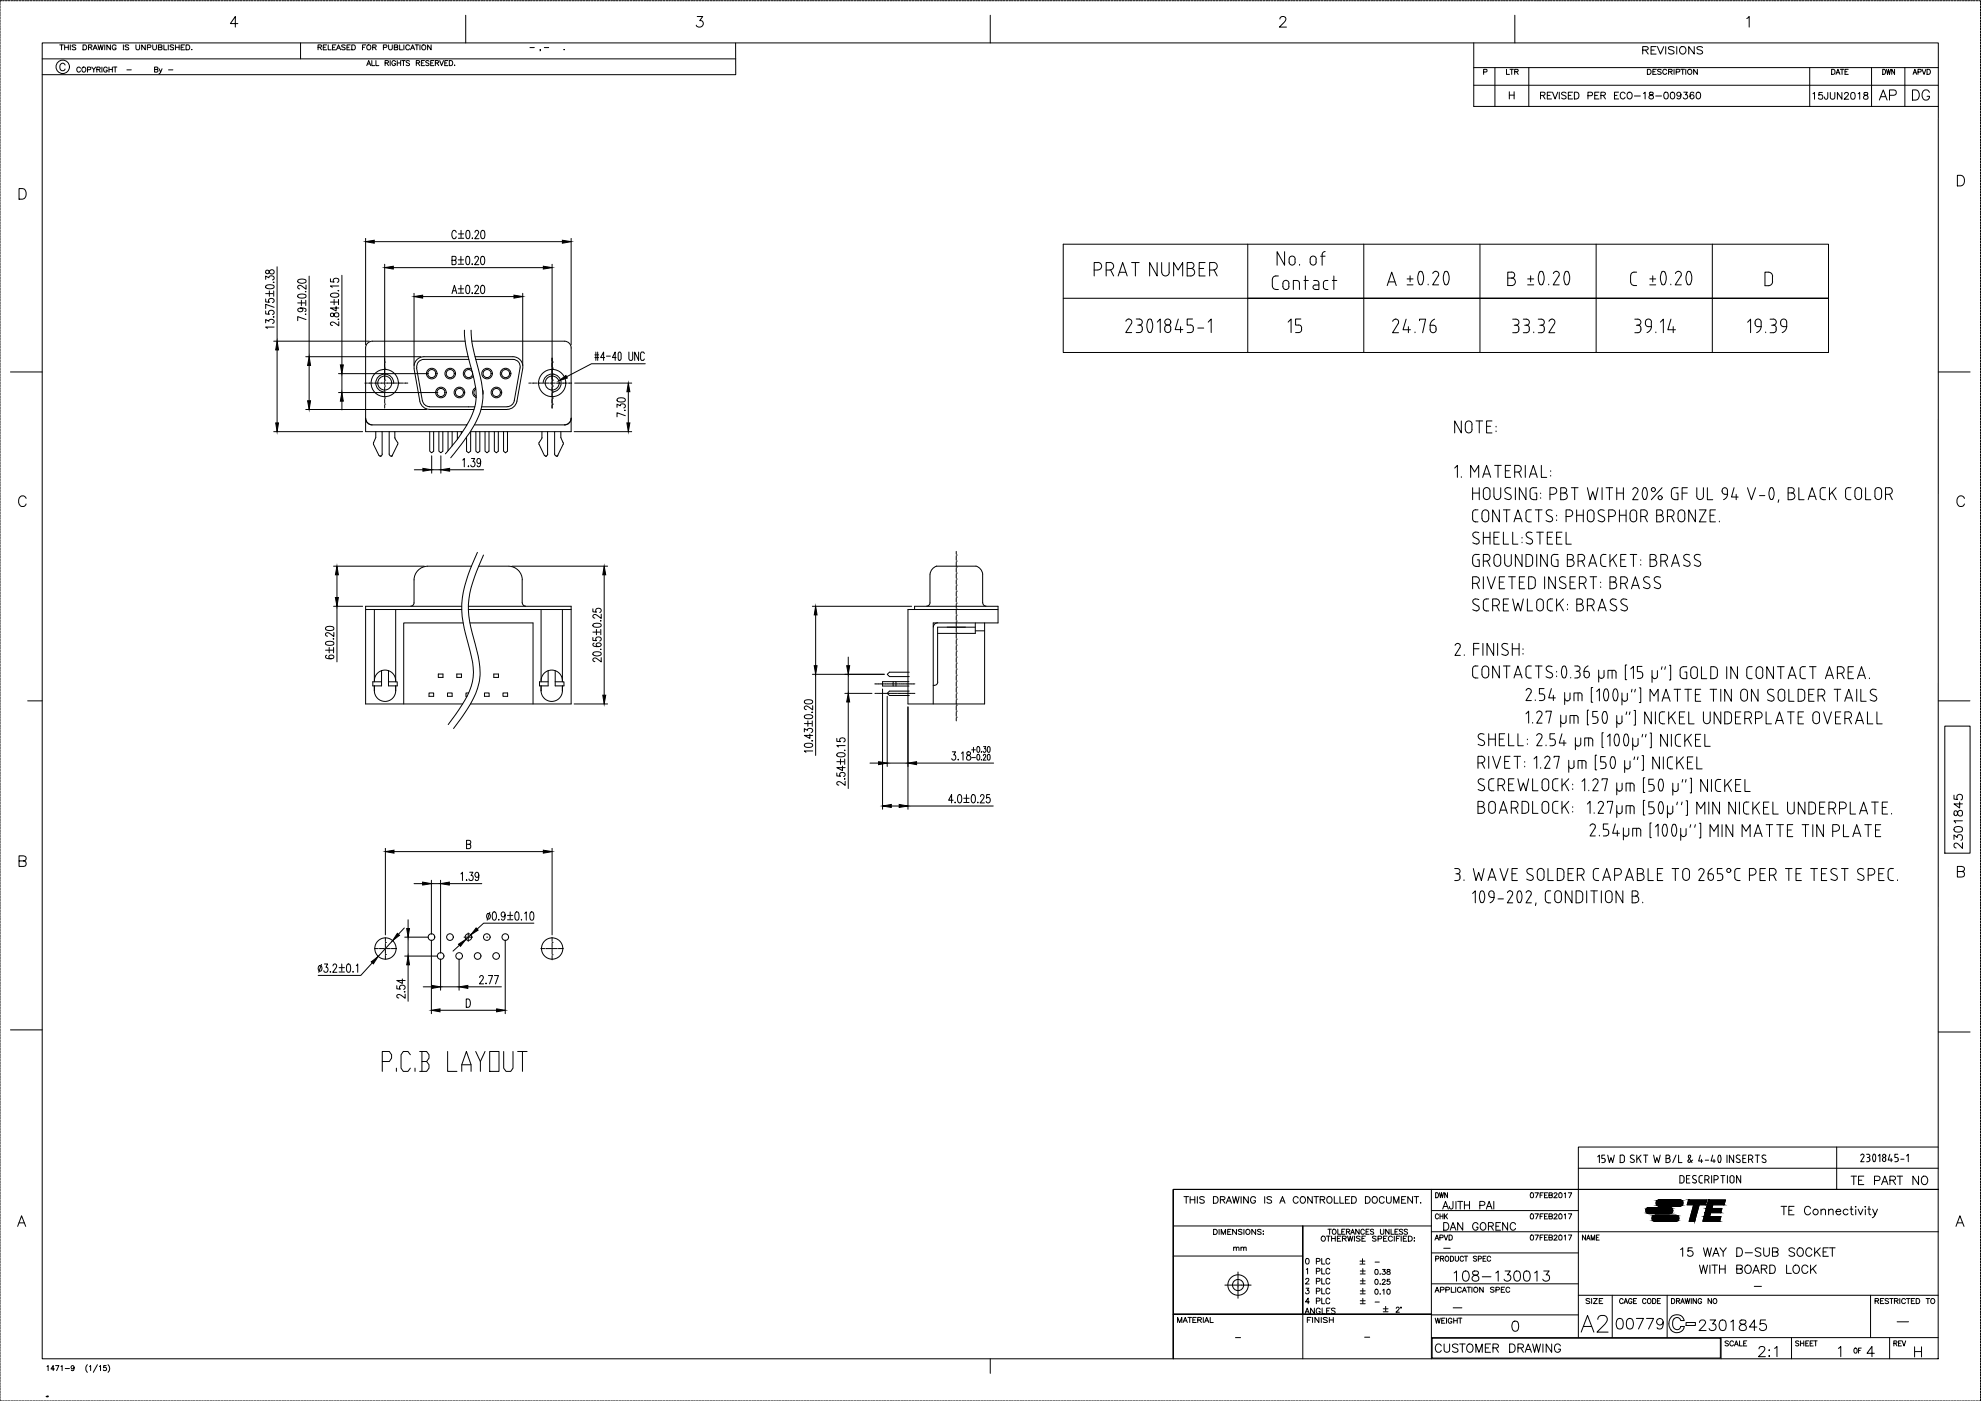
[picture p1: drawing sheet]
<svg xmlns="http://www.w3.org/2000/svg" width="594mm" height="420mm" viewBox="0 0 594 420" stroke-linecap="round" stroke-linejoin="round" font-family="sans-serif">
<g fill="none" stroke="#000" stroke-width=".3">
<path d="M0 1v.6M0 1.9v.5M0 2.7v.5M0 3.5v.6M0 4.3v.6M0 5.2v.5M0 6v.6M0 6.8v.6M0 7.7v.5M0 8.5v.5M0 9.3v.6M0 10.1v.6"/>
<path d="M0 11v.5M0 11.8v.6M0 12.6v.6M0 13.5v.5M0 14.3v.5M0 15.1v.6M0 16v.5M0 16.8v.5M0 17.6v.6M0 18.4v.6M0 19.3v.5M.5 .2h-.5v.6"/>
<path d="M.8 .2h.5M1.6 .2h.6M2.4 .2h.6M3.3 .2h.5M4.1 .2h.6M4.9 .2h.6M5.8 .2h.5M6.6 .2h.5M7.4 .2h.6M8.2 .2h.6M9.1 .2h.5M9.9 .2h.6"/>
<path d="M10.7 .2h.6M11.6 .2h.5M12.4 .2h.5M12.7 12.9h568.6l-.1 394.6h-568.5zM12.7 17.7h207.9M13.2 .2h.6M14 .2h.6M14.9 .2h.5M15.7 .2h.6M16.5 .2h.6M17.4 .2h.5M17.9 13.5h1.1"/>
<path d="M18.2 .2h.5M18.5 13.5v1.4M19 .2h.6M19.4 14.2h1.1M19.4 13.5v1.4M19.5 19.5a.8 .8 0 0 0-.9-.5 .8 .8 0 0 0-.7 .8v.6a.81 .81 0 0 0 .7 .8 .81 .81 0 0 0 .9-.5M19.9 .2h.5M20.5 13.5v1.4M20.7 .2h.5M21.1 13.5v1.4M21.5 .2h.6M22.3 .2h.6"/>
<path d="M22.7 13.7l-.9-.2-.1 .5 .9 .3 .1 .4-.3 .2-.8-.2M23.2 .2h.5M24 .2h.5M24.8 .2h.6M24.9 13.5h.5a.77 .77 0 0 1 .6 .7 .77 .77 0 0 1-.6 .7h-.5zM25.7 .2h.5M26.5 .2h.5M26.5 14.2l1-.1 .1-.4-.1-.2h-1v1.4M27.1 14.2l.5 .7M27.3 .2h.6M27.9 14.9l.6-1.4 .7 1.4M28.1 .2h.6"/>
<path d="M28.2 14.4h.7M29 .2h.5M29.4 13.5l.4 1.4 .4-1.4 .4 1.4 .3-1.4M29.8 .2h.6M30.6 .2h.6M31.4 13.5v1.4M31.5 .2h.5M32.3 .2h.5M33.1 13.5v1.4l-1.1-1.4v1.4M33.1 .2h.6M33.9 .2h.6M34.8 .2h.5"/>
<path d="M34.8 13.8a.6 .6 0 0 0-.7-.3 .6 .6 0 0 0-.4 .5v.4a.57 .57 0 0 0 .5 .6 .57 .57 0 0 0 .6-.6h-.4M35.6 .2h.6M36.4 .2h.6M37 13.5v1.4M37.3 .2h.5M38.1 .2h.5M38.6 13.7l-.4-.2-.7 .2 .1 .3 .9 .4-.1 .5-.9-.2M38.9 .2h.6M39.7 .2h.6M40.6 .2h.5M40.8 13.5v1l.4 .4 .6-.2 .1-1.2M41.4 .2h.6"/>
<path d="M42.2 .2h.6M43.1 .2h.5M43.6 13.5v1.4l-1.1-1.4v1.4M43.9 .2h.5M44.2 14.2h.9l.1-.6-1-.1v1.4M44.7 .2h.6M45.6 .2h.5M45.8 13.5v1l.5 .4 .5-.2 .1-1.2M46.4 .2h.5M47.2 .2h.6M47.5 14.2l.9-.1 .2-.4-.2-.2h-.9v1.4l1-.1 .1-.4-.4-.2M48 .2h.6"/>
<path d="M48.9 .2h.5M49.1 13.5v1.4h1M49.7 .2h.5M50.5 13.5v1.4M50.5 .2h.6M51.4 .2h.5M52.1 13.7l-1-.2v.5l.8 .3 .2 .4-.4 .2-.7-.2M52.2 .2h.5M52.6 14.2h1.1M52.6 13.5v1.4M53 .2h.6M53.7 13.5v1.4"/>
<path d="M53.8 .2h.6M54.3 14.2h.6M54.7 .2h.5M55.3 13.5h-1v1.4h1M55.5 .2h.5M55.8 13.5h.5a.77 .77 0 0 1 .6 .7 .77 .77 0 0 1-.6 .7h-.5zM56.3 .2h.6M57.2 .2h.5M57.5 14.8h.1M58 .2h.5M58.8 .2h.6M59.6 .2h.6"/>
<path d="M60.5 .2h.5M61.3 .2h.5M62.1 .2h.6M62.9 .2h.6M63.8 .2h.5M64.6 .2h.6M65.4 .2h.6M66.3 .2h.5M67.1 .2h.5M67.9 .2h.6M68.7 .2h.6M69.6 .2h.5"/>
<path d="M70.4 .2h.6M71.2 .2h.6M71.3 7.1h-2.2l1.5-2.1v3.1M72.1 .2h.5M72.9 .2h.5M73.7 .2h.6M74.5 .2h.6M75.4 .2h.5M76.2 .2h.6M77 .2h.6M77.9 .2h.5M78.7 .2h.5"/>
<path d="M79.5 .2h.6M80.3 .2h.6M81.2 .2h.5M82 .2h.6M82.8 .2h.6M83.7 .2h.5M84.5 .2h.5M85.3 .2h.6M86.1 .2h.6M87 .2h.5M87.8 .2h.5M88.6 .2h.6"/>
<path d="M89.5 .2h.5M90.1 12.9v4.8M90.3 .2h.5M91.1 .2h.6M91.9 .2h.6M92.8 .2h.5M93.6 .2h.5M94.4 .2h.6M95.2 .2h.6M95.4 14.2l.9-.1 .1-.4-.1-.2h-.9v1.4M95.9 14.2l.5 .7M96.1 .2h.5"/>
<path d="M96.9 .2h.6M96.9 14.2h.7M97.7 .2h.6M98 13.5h-1.1v1.4h1.1M98.4 13.5v1.4h.9M98.6 .2h.5M99.4 .2h.5M99.7 14.2h.6M100.2 .2h.6M100.7 13.5h-1v1.4h1M100.9 14.9l.6-1.4 .7 1.4M101 .2h.6"/>
<path d="M101.1 14.4h.8M101.9 .2h.5M102.7 .2h.6M103.5 13.7l-.4-.2-.7 .2 .1 .3 .9 .3v.6l-1-.2M103.5 .2h.6M104.1 14.2h.5M104.4 .2h.5M105 13.5h-.9v1.4h.9M105.2 .2h.5M105.5 13.5h.5a.78 .78 0 0 1 .6 .7 .78 .78 0 0 1-.6 .7h-.5zM106 .2h.6M106.8 .2h.6"/>
<path d="M107.7 .2h.5M108.5 .2h.6M108.7 14.2h.6M109.3 .2h.6M109.7 13.5h-1v1.4M110 19.7l.6-1.5 .6 1.5M110.2 .2h.5M110.2 19.2h.8M111 .2h.5M111.5 18.2v1.5h.9M111.8 14.2l.8-.1 .2-.4-.2-.2h-.8v1.4M111.8 .2h.6"/>
<path d="M112.3 14.2l.5 .7M112.7 .2h.5M112.7 18.2v1.5h.9M113.5 .2h.5M114.3 .2h.6M115 14.2h.9l.1-.5-.1-.2h-.9v1.4M115.1 .2h.6M115.5 18.9l1-.1v-.5l-1-.1v1.5M116 .2h.5M116 18.9l.5 .8M116.5 13.5v1l.5 .4 .6-.2v-1.2M116.8 .2h.6"/>
<path d="M117 18.2v1.5M117.6 .2h.6M118.2 14.2l1-.1v-.6h-1v1.4h1l.1-.5-.4-.2M118.5 .2h.5M118.6 18.5a.69 .69 0 0 0-.9-.1 .69 .69 0 0 0-.2 .9 .69 .69 0 0 0 .9 .3l.2-.5h-.4M119.1 18.2v1.5M119.1 18.9h1M119.3 .2h.5M119.8 13.5v1.4h.9M120.1 .2h.6M120.1 18.2v1.5M120.5 18.2h1"/>
<path d="M120.9 .2h.6M121 18.2v1.5M121.1 13.5v1.4M121.8 .2h.5M122.6 .2h.6M122.8 13.8a.6 .6 0 0 0-.6-.3 .6 .6 0 0 0-.5 .5v.4a.6 .6 0 0 0 .5 .5 .6 .6 0 0 0 .6-.3M122.8 18.4l-.4-.2-.6 .2 .1 .4 .9 .4v.3l-.4 .2-.6-.2M123.1 14.9l.6-1.4 .6 1.4M123.4 14.4h.7M123.4 .2h.6M124.3 .2h.5M124.5 13.5h1.1"/>
<path d="M124.8 18.9l1-.1v-.5l-1-.1v1.5M125 13.5v1.4M125.1 .2h.5M125.3 18.9l.6 .8M125.9 .2h.6M125.9 13.5v1.4M126.4 18.9h.5M126.7 .2h.6M127.3 18.2h-.9v1.5h.9M127.6 .2h.5M128.4 .2h.6M128.7 18.4l-.4-.2-.6 .2 .1 .4 .8 .3 .1 .4-.4 .2-.6-.2"/>
<path d="M129.2 18.9h.6M129.2 .2h.6M129.3 13.5v1.4l-1.1-1.4v1.4M130.1 .2h.5M130.1 18.2h-.9v1.5h.9M130.6 18.9l.9-.1v-.5l-.9-.1v1.5M130.9 .2h.5M131.1 18.9l.5 .8M131.7 .2h.6M131.9 18.2l.5 1.5 .6-1.5M132.5 .2h.6M133.4 .2h.5"/>
<path d="M133.4 18.9h.5M134.2 .2h.6M134.3 18.2h-.9v1.5h.9M134.7 18.2h.6a.82 .82 0 0 1 .5 .7 .82 .82 0 0 1-.5 .8h-.6zM135 .2h.6M135.9 .2h.5M136.4 19.5v.2zM136.7 .2h.5M137.5 .2h.6M138.4 .2h.5M139.2 .2h.5M139.7 4.6v8.3"/>
<path d="M140 .2h.6M140.8 .2h.6M141.7 .2h.5M142.5 .2h.6M143.3 .2h.6M144.2 .2h.5M145 .2h.5M145.8 .2h.6M146.6 .2h.6M147.5 .2h.5M148.3 .2h.6M149.1 .2h.6"/>
<path d="M150 .2h.5M150.8 .2h.5M151.6 .2h.6M152.4 .2h.6M153.3 .2h.5M154.1 .2h.6M154.9 .2h.6M155.8 .2h.5M156.6 .2h.5M157.4 .2h.6M158.2 .2h.6M158.9 14.3h1.3"/>
<path d="M159.1 .2h.5M159.9 .2h.6M160.7 .2h.6M161.6 .2h.5M162.1 14.9h-.2h.2l-.2 .3M162.4 .2h.5M163.2 .2h.6M163.2 14.3h1.3M164.1 .2h.5M164.9 .2h.5M165.7 .2h.6M166.5 .2h.6"/>
<path d="M167.4 .2h.5M168.2 .2h.6M169 .2h.6M169.2 14.8h.1M169.9 .2h.5M170.7 .2h.5M171.5 .2h.6M172.3 .2h.6M173.2 .2h.5M174 .2h.6M174.8 .2h.6M175.7 .2h.5"/>
<path d="M176.5 .2h.5M177.3 .2h.6M178.1 .2h.6M179 .2h.5M179.8 .2h.6M180.6 .2h.6M181.5 .2h.5M182.3 .2h.5M183.1 .2h.6M183.9 .2h.6M184.8 .2h.5M185.6 .2h.6"/>
<path d="M186.4 .2h.6M187.3 .2h.5M188.1 .2h.5M188.9 .2h.6M189.8 .2h.5M190.6 .2h.5M191.4 .2h.6M192.2 .2h.6M193.1 .2h.5M193.9 .2h.6M194.7 .2h.6M195.6 .2h.5"/>
<path d="M196.4 .2h.5M197.2 .2h.6M198 .2h.6M198.9 .2h.5M199.7 .2h.6M200.5 .2h.6M201.4 .2h.5M202.2 .2h.5M203 .2h.6M203.8 .2h.6M204.7 .2h.5M205.5 .2h.6"/>
<path d="M206.3 .2h.6M207.2 .2h.5M208 .2h.5M208.8 .2h.6M209.1 5h1.6l-.9 1.2a1.02 1.02 0 0 1 1.1 1.2 1.02 1.02 0 0 1-1.4 .7l-.7-.6M209.6 .2h.6M210.5 .2h.5M211.3 .2h.6M212.1 .2h.6M213 .2h.5M213.8 .2h.5M214.6 .2h.6"/>
<path d="M215.5 .2h.5M216.3 .2h.5M217.1 .2h.6M217.9 .2h.6M218.8 .2h.5M219.6 .2h.6M220.4 .2h.6M220.6 12.9v9.5h-207.9M221.3 .2h.5M222.1 .2h.5M222.9 .2h.6M223.7 .2h.6"/>
<path d="M224.6 .2h.5M225.4 .2h.6M226.2 .2h.6M227.1 .2h.5M227.9 .2h.5M228.7 .2h.6M229.5 .2h.6M230.4 .2h.5M231.2 .2h.6M232 .2h.6M232.9 .2h.5M233.7 .2h.5"/>
<path d="M234.5 .2h.6M235.3 .2h.6M236.2 .2h.5M237 .2h.6M237.8 .2h.6M238.7 .2h.5M239.5 .2h.5M240.3 .2h.6M241.2 .2h.5M242 .2h.5M242.8 .2h.6M243.6 .2h.6"/>
<path d="M244.5 .2h.5M245.3 .2h.6M246.1 .2h.6M247 .2h.5M247.8 .2h.5M248.6 .2h.6M249.4 .2h.6M250.3 .2h.5M251.1 .2h.6M251.9 .2h.6M252.8 .2h.5M253.6 .2h.5"/>
<path d="M254.4 .2h.6M255.2 .2h.6M256.1 .2h.5M256.9 .2h.6M257.7 .2h.6M258.6 .2h.5M259.4 .2h.5M260.2 .2h.6M261.1 .2h.5M261.9 .2h.5M262.7 .2h.6M263.5 .2h.6"/>
<path d="M264.4 .2h.5M265.2 .2h.5M266 .2h.6M266.9 .2h.5M267.7 .2h.5M268.5 .2h.6M269.3 .2h.6M270.2 .2h.5M271 .2h.6M271.8 .2h.6M272.7 .2h.5M273.5 .2h.5"/>
<path d="M274.3 .2h.6M275.1 .2h.6M276 .2h.5M276.8 .2h.6M277.6 .2h.6M278.5 .2h.5M279.3 .2h.5M280.1 .2h.6M280.9 .2h.6M281.8 .2h.5M282.6 .2h.6M283.4 .2h.6"/>
<path d="M284.3 .2h.5M285.1 .2h.5M285.9 .2h.6M286.8 .2h.5M287.6 .2h.5M288.4 .2h.6M289.2 .2h.6M290.1 .2h.5M290.9 .2h.5M291.7 .2h.6M292.6 .2h.5M293.4 .2h.5"/>
<path d="M294.2 .2h.6M295 .2h.6M295.9 .2h.5M296.7 .2h.6M297 4.6v8.3M297.5 .2h.6M298.4 .2h.5M299.2 .2h.5M300 .2h.6M300.8 .2h.6M301.7 .2h.5M302.5 .2h.6"/>
<path d="M303.3 .2h.6M304.2 .2h.5M305 .2h.5M305.8 .2h.6M306.6 .2h.6M307.5 .2h.5M308.3 .2h.6M309.1 .2h.6M310 .2h.5M310.8 .2h.5M311.6 .2h.6M312.5 .2h.5"/>
<path d="M313.3 .2h.5M314.1 .2h.6M314.9 .2h.6M315.8 .2h.5M316.6 .2h.5M317.4 .2h.6M318.3 .2h.5M319.1 .2h.5M319.9 .2h.6M320.7 .2h.6M321.6 .2h.5M322.4 .2h.6"/>
<path d="M323.2 .2h.6M324.1 .2h.5M324.9 .2h.5M325.7 .2h.6M326.5 .2h.6M327.4 .2h.5M328.2 .2h.6M329 .2h.6M329.9 .2h.5M330.7 .2h.5M331.5 .2h.6M332.3 .2h.6"/>
<path d="M333.2 .2h.5M334 .2h.6M334.8 .2h.6M335.7 .2h.5M336.5 .2h.5M337.3 .2h.6M338.2 .2h.5M339 .2h.5M339.8 .2h.6M340.6 .2h.6M341.5 .2h.5M342.3 .2h.5"/>
<path d="M343.1 .2h.6M344 .2h.5M344.8 .2h.5M345.6 .2h.6M346.4 .2h.6M347.3 .2h.5M348.1 .2h.6M348.9 .2h.6M349.8 .2h.5M350.6 .2h.5M351.4 .2h.6M352.2 .2h.6"/>
<path d="M353.1 .2h.5M353.9 .2h.6M354.7 .2h.6M355.6 .2h.5M356.4 .2h.5M357.2 .2h.6M358 .2h.6M358.9 .2h.5M359.7 .2h.6M360.5 .2h.6M361.4 .2h.5M362.2 .2h.5"/>
<path d="M363 .2h.6M363.9 .2h.5M364.7 .2h.5M365.5 .2h.6M366.3 .2h.6M367.2 .2h.5M368 .2h.5M368.8 .2h.6M369.7 .2h.5M370.5 .2h.5M371.3 .2h.6M372.1 .2h.6"/>
<path d="M373 .2h.5M373.8 .2h.6M374.6 .2h.6M375.5 .2h.5M376.3 .2h.5M377.1 .2h.6M377.9 .2h.6M378.8 .2h.5M379.6 .2h.6M380.4 .2h.6M381.3 .2h.5M382.1 .2h.5"/>
<path d="M382.9 .2h.6M383.7 .2h.6M383.8 5.7l.2-.5 .4-.2 .9 .1a.74 .74 0 0 1 .2 1.1l-1.8 1.9h2.1M384.6 .2h.5M385.4 .2h.6M386.2 .2h.6M387.1 .2h.5M387.9 .2h.5M388.7 .2h.6M389.6 .2h.5M390.4 .2h.5M391.2 .2h.6"/>
<path d="M392 .2h.6M392.9 .2h.5M393.7 .2h.5M394.5 .2h.6M395.4 .2h.5M396.2 .2h.5M397 .2h.6M397.8 .2h.6M398.7 .2h.5M399.5 .2h.5M400.3 .2h.6M401.2 .2h.5"/>
<path d="M402 .2h.5M402.8 .2h.6M403.6 .2h.6M404.5 .2h.5M405.3 .2h.5M406.1 .2h.6M406.9 .2h.6M407.8 .2h.5M408.6 .2h.6M409.4 .2h.6M410.3 .2h.5M411.1 .2h.6"/>
<path d="M411.9 .2h.6M412.7 .2h.6M413.6 .2h.5M414.4 .2h.6M415.2 .2h.6M416.1 .2h.5M416.9 .2h.5M417.7 .2h.6M418.6 .2h.5M419.4 .2h.5M420.2 .2h.6M421 .2h.6"/>
<path d="M421.9 .2h.5M422.7 .2h.5M423.5 .2h.6M424.4 .2h.5M425.2 .2h.5M426 .2h.5M426.8 .2h.6M427.7 .2h.5M428.5 .2h.5M429.3 .2h.6M430.1 .2h.6M431 .2h.5"/>
<path d="M431.8 .2h.5M432.6 .2h.6M433.4 .2h.6M434.3 .2h.5M435.1 .2h.6M435.9 .2h.6M436.8 .2h.5M437.6 .2h.6M438.4 .2h.6M439.2 .2h.6M440.1 .2h.5M440.9 .2h.6"/>
<path d="M441.7 .2h.6M442 12.9v19h139.3M442.6 .2h.5M443.4 .2h.6M444.2 .2h.6M445.1 .2h.5M445.9 .2h.5M446.7 .2h.6M447.5 .2h.6M448.4 .2h.5M449.2 .2h.5M450 .2h.6"/>
<path d="M450.9 .2h.5M451.7 .2h.5M452.5 .2h.6M453.3 .2h.6M454.2 .2h.5M454.3 4.6v8.3M455 .2h.5M455.8 .2h.6M456.7 .2h.5M457.5 .2h.5M458.3 .2h.6M459.1 .2h.6"/>
<path d="M460 .2h.5M460.8 .2h.6M461.6 .2h.6M462.5 .2h.5M463.3 .2h.5M464.1 .2h.6M464.9 .2h.6M465.8 .2h.5M466.6 .2h.6M467.4 .2h.6M468.3 .2h.5M469.1 .2h.5"/>
<path d="M469.9 .2h.6M470.7 .2h.6M471.6 .2h.5M472.4 .2h.6M473.2 .2h.6M474.1 .2h.5M474.9 .2h.5M475.7 .2h.6M476.5 .2h.6M477.4 .2h.5M478.2 .2h.6M479 .2h.6"/>
<path d="M479.9 .2h.5M480.7 .2h.5M481.5 .2h.6M482.4 .2h.5M483.2 .2h.5M484 .2h.6M484.8 .2h.6M485.7 .2h.5M486.5 .2h.6M487.3 .2h.6M488.2 .2h.5M489 .2h.5"/>
<path d="M489.8 .2h.6M490.6 .2h.6M491.5 .2h.5M492.3 .2h.6M492.6 15l1.4-.1 .3-.5-.3-.3-1.4-.1v2.2M493.1 .2h.6M493.4 15l.9 1.2M494 .2h.5M494.8 .2h.5M495.1 15h1M495.6 .2h.6M496.4 .2h.6"/>
<path d="M496.7 14h-1.6v2.2h1.6M497 14l1 2.2 .9-2.2M497.3 .2h.5M498.1 .2h.6M498.9 .2h.6M499.5 14v2.2M499.8 .2h.5M500.6 .2h.5M501.4 .2h.6M502 14.3l-.6-.3-1.1 .3 .3 .5 1.2 .4 .2 .7a1.16 1.16 0 0 1-1.7 0M502.2 .2h.6M502.8 14v2.2"/>
<path d="M503.1 .2h.5M503.9 14.3a1.03 1.03 0 0 1 1.4 .1 1.03 1.03 0 0 1 0 1.4 1.03 1.03 0 0 1-1.4 .1l-.2-.5zM503.9 .2h.6M504.7 .2h.6M505.6 .2h.5M506.4 .2h.5M507.2 .2h.6M508.1 14v2.2l-1.7-2.2v2.2M508.1 .2h.5M508.9 .2h.5M509.7 .2h.6M510.5 .2h.6"/>
<path d="M510.6 14.3l-.6-.3-1.1 .3 .2 .5 1.2 .4 .3 .7a1.16 1.16 0 0 1-1.7 0M511.4 .2h.5M512.2 .2h.6M513 .2h.6M513.9 .2h.5M514.7 .2h.5M515.5 .2h.6M516.3 .2h.6M517.2 .2h.5M518 .2h.6M518.8 .2h.6M519.7 .2h.5"/>
<path d="M520.5 .2h.5M521.3 .2h.6M522.1 .2h.6M523 .2h.5M523.8 5.5l.8-.5v3.1M523.8 .2h.6M524.6 .2h.6M525.5 .2h.5M526.3 .2h.5M527.1 .2h.6M528 .2h.5M528.8 .2h.5"/>
<path d="M529.6 .2h.6M530.4 .2h.6M531.3 .2h.5M532.1 .2h.5M532.9 .2h.6M533.8 .2h.5M534.6 .2h.5M535.4 .2h.6M536.2 .2h.6M537.1 .2h.5M537.9 .2h.6M538.7 .2h.6"/>
<path d="M539.6 .2h.5M540.4 .2h.5M541.2 .2h.6M542 .2h.6M542.9 .2h.5M543.7 .2h.6M544.5 .2h.6M545.4 .2h.5M546.2 .2h.5M547 .2h.6M547.8 .2h.6M548.7 .2h.5"/>
<path d="M549.5 .2h.6M550.3 .2h.6M551.2 .2h.5M552 .2h.5M552.8 .2h.6M553.7 .2h.5M554.5 .2h.5M555.3 .2h.6M556.1 .2h.6M557 .2h.5M557.8 .2h.5M558.6 .2h.6"/>
<path d="M559.5 .2h.5M560.3 .2h.5M561.1 .2h.6M561.9 .2h.6M562.8 .2h.5M563.6 .2h.6M564.4 .2h.6M565.3 .2h.5M566.1 .2h.5M566.9 .2h.6M567.7 .2h.6M568.6 .2h.5"/>
<path d="M569.4 .2h.6M570.2 .2h.6M571.1 .2h.5M571.9 .2h.5M572.7 .2h.6M573.5 .2h.6M574.4 .2h.5M575.2 .2h.6M576 .2h.6M576.9 .2h.5M577.7 .2h.5M578.5 .2h.6"/>
<path d="M579.4 .2h.5M580.2 .2h.5M581 .2h.6M581.8 .2h.6M582.7 .2h.5M583.5 .2h.5M584.3 .2h.6M585.2 .2h.5M586 .2h.5M586.8 .2h.6M587.6 .2h.6M588.5 .2h.5"/>
<path d="M589.3 .2h.6M590.1 .2h.6M591 .2h.5M591.8 .2h.5M592.6 .2h.6M593.4 .2h.5v.6M593.9 1v.6M593.9 1.9v.5M593.9 2.7v.5M593.9 3.5v.6M593.9 4.3v.6M593.9 5.2v.5"/>
<path d="M593.9 6v.6M593.9 6.8v.6M593.9 7.7v.5M593.9 8.5v.5M593.9 9.3v.6M593.9 10.1v.6M593.9 11v.5M593.9 11.8v.6M593.9 12.6v.6M593.9 13.5v.5M593.9 14.3v.5M593.9 15.1v.6"/>
<path d="M593.9 16v.5M593.9 16.8v.5M593.9 17.6v.6M593.9 18.4v.6M593.9 19.3v.5M0 20.1v.5M0 20.9v.6M0 21.8v.5M0 22.6v.5M0 23.4v.6M0 24.2v.6M0 25.1v.5"/>
<path d="M0 25.9v.6M0 26.7v.6M0 27.6v.5M0 28.4v.5M0 29.2v.6M0 30v.6M0 30.9v.5M0 31.7v.6M0 32.5v.6M0 33.4v.5M0 34.2v.5M0 35v.6"/>
<path d="M0 35.8v.6M0 36.7v.5M0 37.5v.6M0 38.3v.6M0 39.2v.5M0 40v.5M24.1 20.4a.57 .57 0 0 0-.6-.3 .57 .57 0 0 0-.5 .6v.3a.56 .56 0 0 0 .5 .6 .56 .56 0 0 0 .6-.3M24.8 20.2a.69 .69 0 0 1 1 .7 .69 .69 0 0 1-1.1 .5l-.1-.7zM26.2 20.9l.9-.1 .1-.6-1-.1v1.5M27.5 20.1l.6 .7v.8M28.7 20.1l-.6 .7M29 20.8l.9-.1 .1-.5-1-.1v1.5"/>
<path d="M29.5 20.8l.6 .8M30.6 20.1v1.5M32.2 20.4a.57 .57 0 0 0-.7-.3 .57 .57 0 0 0-.4 .6v.3a.55 .55 0 0 0 .5 .6 .55 .55 0 0 0 .6-.6h-.4M32.7 20.1v1.5M32.7 20.8h1M33.7 20.1v1.5M34 20.1h1.1M34.5 20.1v1.5M38.1 21h1.3M46.4 20.8l.8-.1 .1-.5-.9-.1v1.5l.9-.1 .1-.4-.4-.3M47.7 20.6l.5 1 .4-1M48.2 21.6l-.5 .5"/>
<path d="M50.5 21h1.4M442 25.6h139.3M442 20.3h139.3M444.9 21.6l.9-.1 .1-.6-1-.1v1.5M448.3 20.3v11.6M451.8 20.8v1.5h.9M452.6 27.5v2.2M452.6 28.5h1.5M452.8 20.8h1.1M453.3 20.8v1.5M454.1 27.5v2.2M454.2 21.5l1-.1v-.6h-1v1.5"/>
<path d="M454.8 21.5l.5 .8M458.5 20.3v11.6M462 28.6l1.2-.1 .1-.7-1.3-.2v2.1M462.7 28.6l.6 1.1M464 28.6h.8M465.3 27.6h-1.3v2.1h1.3M465.6 27.6l.7 2.1 .8-2.1M467.6 27.6v2.1M469.6 27.9l-.4-.3-.9 .3 .1 .4 1.2 .6v.5a.87 .87 0 0 1-1.3 0M470.3 28.6h.8M471.6 27.6h-1.3v2.1h1.3M472.1 27.6h.7a1.08 1.08 0 0 1 .7 1.1 1.08 1.08 0 0 1-.7 1h-.7z"/>
<path d="M476.2 28.7l1.2-.1 .1-.8-1.3-.2v2.1M478.2 28.6h.8M479.5 27.6h-1.3v2.1h1.3M480.1 28.6l1.1-.1 .3-.5-.6-.4h-.8v2.1M480.8 28.6l.7 1.1M484.2 28.6h.7M485.4 27.6h-1.2v2.1h1.2M487.3 28.1a.75 .75 0 0 0-.8-.5 .75 .75 0 0 0-.6 .8 .84 .84 0 0 0 .3 1.1 .84 .84 0 0 0 1.1-.1v-.2M488.3 27.7a.98 .98 0 0 1 1.2 .9 .98 .98 0 0 1-1 1.1 1.2 1.2 0 0 1-.2-2zM490.1 28.8h1.8M492.8 28l.6-.4v2.1M494 20.8h.6a.79 .79 0 0 1 .6 .7 .79 .79 0 0 1-.6 .8h-.6z"/>
<path d="M494.7 27.7v.6l.9 .3 .3 .4a.68 .68 0 0 1-.7 .7 .68 .68 0 0 1-.7-.7l1.3-.9-.1-.4zM495.7 21.5h.6M496.5 28.8h1.8M496.7 20.8h-1v1.5h1M498.2 21l-.4-.2-.7 .2 .1 .3 1 .5v.3l-.4 .2-.7-.2M499.2 27.7a.68 .68 0 0 1 1 .3l.1 .5a.93 .93 0 0 1-.6 1.2h-.2a1.3 1.3 0 0 1-.3-2zM499.8 21.1a.62 .62 0 0 0-.6-.3 .62 .62 0 0 0-.6 .5 .68 .68 0 0 0 .3 .9 .68 .68 0 0 0 .8-.1l.1-.2M500.4 21.5h.7l.4-.4-.2-.3h-.9v1.5M500.9 21.5l.6 .8M501.2 27.7l.3-.1a1.05 1.05 0 0 1 .8 1.1 1.05 1.05 0 0 1-.8 1 1.3 1.3 0 0 1-.3-2zM502 20.8v1.5M502.7 21.6l.9-.1 .1-.6-1-.1v1.5"/>
<path d="M504.1 20.8h1.1M504.1 28.3a.63 .63 0 0 1-.8 .6 .63 .63 0 0 1-.3-1 .63 .63 0 0 1 1 0l.1 .4a.98 .98 0 0 1-.8 1.4l-.4-.3M504.6 20.8v1.5M505 27.6h1l-.5 .8a.67 .67 0 0 1 .4 1.1 .67 .67 0 0 1-1.1-.2M505.5 20.8v1.5M508 27.9l-.1-.2a.68 .68 0 0 0-1 .3v1.4a.62 .62 0 0 0 1 .1 .62 .62 0 0 0-.2-1 .62 .62 0 0 0-.9 .5M508.9 27.7l.3-.1a1.05 1.05 0 0 1 .8 1.1 1.05 1.05 0 0 1-.8 1 1.3 1.3 0 0 1-.3-2zM509 20.8v1.5l-1.1-1.5v1.5M542.7 20.3v11.6M543.7 28.1l.5-.4v2.1M546.5 27.7h-1l-.1 .9a.71 .71 0 0 1 1.1 0 .71 .71 0 0 1-.2 1.1 .71 .71 0 0 1-1-.3M548.1 27.7l-.1 1.9-.7 .1-.1-.6"/>
<path d="M548.9 27.7l.1 1.8 .5 .3 .7-.3v-1.8M549.3 20.8h.5a.81 .81 0 0 1 .5 .7 .81 .81 0 0 1-.5 .8h-.5zM550.6 22.3l.6-1.5 .6 1.5M550.8 21.8h.8M551.9 20.8h1.1M552.4 27.7v2.1l-1.4-2.1v2.1M552.4 20.8v1.5M553.2 28.2l.3-.5 .6 .1 .2 .3-.3 .7-1 1h1.4M553.3 21.5h.6M554.3 20.8h-1v1.5h1M555.3 27.8l.3-.1a1.06 1.06 0 0 1 .8 1 1.06 1.06 0 0 1-.8 1.1 1.29 1.29 0 0 1-.3-2zM557.2 28.1l.5-.4v2.1"/>
<path d="M559.1 27.8v.6l.8 .3 .3 .4a.68 .68 0 0 1-.7 .7 .68 .68 0 0 1-.7-.7l.3-.4 1-.5-.1-.4zM561.3 20.3v11.6M563.6 30l1.2-3 1.1 3M564 29h1.5M564.6 20.8a.77 .77 0 0 1 .9 .7 .77 .77 0 0 1-.9 .8zM565.7 20.8l.3 1.5 .3-1.5 .3 1.5 .4-1.5M566.6 28.6l1.8-.2 .3-.4-.3-.9-1.8-.1v3M568.2 20.8v1.5l-.9-1.5v1.5M571.2 20.3v11.6M573.5 27h1a1.62 1.62 0 0 1 1.1 1.5 1.62 1.62 0 0 1-1.1 1.5h-1zM573.7 22.3l.6-1.5 .5 1.5M573.9 21.8h.7"/>
<path d="M575.2 21.6l.8-.1v-.7h-.8v1.5M576.4 20.8l.6 1.5 .6-1.5M577.9 20.8h.5a.81 .81 0 0 1 .5 .7 .81 .81 0 0 1-.5 .8h-.5zM578.6 27.7a1.14 1.14 0 0 0-1.3-.7 1.14 1.14 0 0 0-.9 1.1 1.36 1.36 0 0 0 .3 1.5 1.36 1.36 0 0 0 1.5 .3l.4-.6v-.4h-.7M593.9 20.1v.5M593.9 20.9v.6M593.9 21.8v.5M593.9 22.6v.5M593.9 23.4v.6M593.9 24.2v.6M593.9 25.1v.5M593.9 25.9v.6"/>
<path d="M593.9 26.7v.6M593.9 27.6v.5M593.9 28.4v.5M593.9 29.2v.6M593.9 30v.6M593.9 30.9v.5M593.9 31.7v.6M593.9 32.5v.6M593.9 33.4v.5M593.9 34.2v.5M593.9 35v.6M593.9 35.8v.6"/>
<path d="M593.9 36.7v.5M593.9 37.5v.6M593.9 38.3v.6M593.9 39.2v.5M593.9 40v.5M0 40.8v.6M0 41.7v.5M0 42.5v.5M0 43.3v.6M0 44.1v.6M0 45v.5M0 45.8v.6"/>
<path d="M0 46.6v.6M0 47.5v.5M0 48.3v.5M0 49.1v.6M0 49.9v.6M0 50.8v.5M0 51.6v.6M0 52.4v.6M0 53.3v.5M0 54.1v.5M0 54.9v.6M0 55.7v.6"/>
<path d="M0 56.6v.5M0 57.4v.6M0 58.2v.6M0 59.1v.5M0 59.9v.5M5.7 56.6h1.1a1.69 1.69 0 0 1 1.1 1.5 1.69 1.69 0 0 1-1.1 1.6h-1.1zM587 52.6h1.1a1.7 1.7 0 0 1 1 1.6 1.7 1.7 0 0 1-1 1.6h-1.1zM593.9 40.8v.6M593.9 41.7v.5M593.9 42.5v.5M593.9 43.3v.6M593.9 44.1v.6"/>
<path d="M593.9 45v.5M593.9 45.8v.6M593.9 46.6v.6M593.9 47.5v.5M593.9 48.3v.5M593.9 49.1v.6M593.9 49.9v.6M593.9 50.8v.5M593.9 51.6v.6M593.9 52.4v.6M593.9 53.3v.5M593.9 54.1v.5"/>
<path d="M593.9 54.9v.6M593.9 55.7v.6M593.9 56.6v.5M593.9 57.4v.6M593.9 58.2v.6M593.9 59.1v.5M593.9 59.9v.5M0 60.7v.6M0 61.5v.6M0 62.4v.5M0 63.2v.6M0 64v.6"/>
<path d="M0 64.9v.5M0 65.7v.5M0 66.5v.6M0 67.4v.5M0 68.2v.5M0 69v.6M0 69.8v.6M0 70.7v.5M0 71.5v.6M0 72.3v.6M0 73.2v.5M0 74v.5"/>
<path d="M0 74.8v.6M0 75.6v.6M0 76.5v.5M0 77.3v.6M0 78.1v.6M0 79v.5M0 79.8v.5M109.6 72.5l2.6-.4v.8zM109.6 71.5v31.9M112.2 72.5h56.5M115.4 79.2v34.8M135.6 78.1l1-.2 .2-.3-.2-.6-1-.1v2.5h.8l.3-.3 .1-.6-.4-.4"/>
<path d="M136.8 69.7a.69 .69 0 0 0-.9-.6 .69 .69 0 0 0-.4 1v.6a.68 .68 0 0 0 .5 .9 .68 .68 0 0 0 .8-.6M137.4 77.9h1.6M137.4 79.2h1.6M137.5 70.1h1.6M137.5 71.5h1.6M138.2 76.9v2.1M138.3 69.1v2.1M139.9 77l.5-.1a1.76 1.76 0 0 1 0 2.5h-.2a2.08 2.08 0 0 1-.3-2.4zM140 69.2l.4-.1a1.76 1.76 0 0 1 0 2.5h-.1a1.92 1.92 0 0 1-.3-2.4zM141.6 71.5h.1zM141.6 79.1v.3zM142.4 77.5l.4-.6 .5 .1 .2 .3-.3 .9-.9 1.2h1.3"/>
<path d="M142.5 69.7v-.4a.57 .57 0 0 1 .9-.1 .57 .57 0 0 1 0 .9l-1 1.5h1.2M144.4 77l.4-.1a1.67 1.67 0 0 1 0 2.5h-.1a1.92 1.92 0 0 1-.3-2.4zM144.4 69.2l.5-.1a1.67 1.67 0 0 1 0 2.5h-.2a1.85 1.85 0 0 1-.3-2.4zM162.9 79.8l2.7 .5-2.7 .4zM165.6 79.2v34.8M168.7 72.1l2.6 .4-2.6 .4zM171.3 71.5v31.9M329.2 78.7h-1.1v4.1M329.2 78.7a1.12 1.12 0 0 1 1.2 1.1 1.12 1.12 0 0 1-1.2 1.1M332.8 78.7h-1.1v4.1M332.8 78.7a1.12 1.12 0 0 1 1.2 1.1 1.12 1.12 0 0 1-1.2 1.1M339.3 78.7h2.3"/>
<path d="M340.5 78.7v4.1M347 78.7v4.1l-2.2-4.1v4.1M348.4 78.7v2.9a1.12 1.12 0 0 0 1.1 1.2 1.12 1.12 0 0 0 1.1-1.2M350.6 78.7v3M357.1 78.7h-1.1v4.1h1.1M357.1 78.7a.91 .91 0 0 1 1 .9 .91 .91 0 0 1-1 .9 1.12 1.12 0 0 1 1.2 1.1 1.12 1.12 0 0 1-1.2 1.2M361.4 78.7h-1.8v4.1h1.8M374.2 73.2v32.5h174.1v-32.5h-229.4v32.5h55.3M385.2 75.5v4l-2.2-4v4M386.6 77.7a.91 .91 0 0 1 .9-.9 .91 .91 0 0 1 .9 .9M386.6 78.6a.91 .91 0 0 0 .9 .9 .91 .91 0 0 0 .9-.9M386.6 77.7v.9"/>
<path d="M388.4 77.7v.9M389.7 79.3v.2M392.9 77.7a.91 .91 0 0 1 .9-.9 .91 .91 0 0 1 .9 .9M392.9 78.6a.91 .91 0 0 0 .9 .9 .91 .91 0 0 0 .9-.9M392.9 77.7v.9M394.7 77.7v.9M396 76.8h1.4M396.5 76.4v3.1M397.4 75.4a.91 .91 0 0 0-.9 .9M409 73.2v32.5M443.8 73.2v32.5M478.7 73.2v32.5"/>
<path d="M513.5 73.2v32.5M593.9 60.7v.6M593.9 61.5v.6M593.9 62.4v.5M593.9 63.2v.6M593.9 64v.6M593.9 64.9v.5M593.9 65.7v.5M593.9 66.5v.6M593.9 67.4v.5M593.9 68.2v.5M593.9 69v.6"/>
<path d="M593.9 69.8v.6M593.9 70.7v.5M593.9 71.5v.6M593.9 72.3v.6M593.9 73.2v.5M593.9 74v.5M593.9 74.8v.6M593.9 75.6v.6M593.9 76.5v.5M593.9 77.3v.6M593.9 78.1v.6M593.9 79v.5"/>
<path d="M593.9 79.8v.5M0 80.6v.6M0 81.4v.6M0 82.3v.5M0 83.1v.6M0 83.9v.6M0 84.8v.5M0 85.6v.5M0 86.4v.6M0 87.2v.6M0 88.1v.5M0 88.9v.6"/>
<path d="M0 89.7v.6M0 90.6v.5M0 91.4v.5M0 92.2v.6M0 93v.6M0 93.9v.5M0 94.7v.6M0 95.5v.6M0 96.4v.5M0 97.2v.5M0 98v.6M0 98.8v.6"/>
<path d="M0 99.7v.5M79.7 96.8v-1l.9 .6a.73 .73 0 0 1 1-.6 .73 .73 0 0 1 .4 1.1l-.3 .1M79.7 93.3v.8l1.1 .1a.74 .74 0 0 1 .1-1 .74 .74 0 0 1 1 0 .74 .74 0 0 1 .1 1l-.3 .1M79.7 89.7v.9h1.1a.8 .8 0 0 1 .4-1.2 .8 .8 0 0 1 1 .9l-.5 .5M79.7 83.8v-1l.9 .5a.73 .73 0 0 1 1-.5 .73 .73 0 0 1 .4 1.1h-.3M79.7 88.1h2.1M79.8 85.6l1-.2a1.12 1.12 0 0 1 1.4 .7 1.82 1.82 0 0 1-2.5 0zM79.8 81.1a.58 .58 0 0 0-.1 .7 .58 .58 0 0 0 .6 .3l.2-.1a.93 .93 0 0 1 .6-1 .93 .93 0 0 1 1.1 .4 .79 .79 0 0 1-.8 .8 .79 .79 0 0 1-.8-.9l-.3-.3zM80.8 87.2v1.7M82 95h.2zM82 84.7h.2zM82.1 87.2v1.7"/>
<path d="M82.2 98.1h-2.5l.5 .4M82.2 92.2l-2.5-.9v1.2M83.1 80v22.3M89.3 90.8h2.1M89.4 88.4l1-.2a1.07 1.07 0 0 1 1.4 .7 1.44 1.44 0 0 1-2 .4l-.5-.4zM89.4 83.9l1-.2a1.05 1.05 0 0 1 1.4 .7 1.67 1.67 0 0 1-2.5 0zM90.1 92.4l.6 .2a.69 .69 0 0 1-.6 .9 .69 .69 0 0 1-.7-.9l.7-.2a1.18 1.18 0 0 1 1.7 .7l-.4 .3M90.4 90v1.7M91.6 94.2h.2zM91.6 87.5h.2zM91.7 90v1.7M91.8 95.8l-2.5-.8v1.2"/>
<path d="M91.8 85.5v1.2l-1.5-1.1a.59 .59 0 0 0-1 .3 .59 .59 0 0 0 .6 .8M92.7 82.8v24.2M99.1 83.6v.9l1.1 .1a.79 .79 0 0 1 .4-1.3 .79 .79 0 0 1 1 .9l-.5 .5M99.1 90.6h2.2M99.2 94v.9h.7a.91 .91 0 0 1 .6-1 .91 .91 0 0 1 1.1 .3 .77 .77 0 0 1-.8 .9 .77 .77 0 0 1-.7-1l-.4-.2zM99.2 88.2l1-.3a1.05 1.05 0 0 1 1.4 .7 1.67 1.67 0 0 1-2.5 0zM100.2 89.8v1.6M100.8 91.9v1.4l-1.7-.9h2.5M101.4 95.8h.2zM101.4 87.2h.2zM101.5 89.8v1.6M101.6 96.5v1.2l-1.2-.9a.67 .67 0 0 0-.9-.3 .67 .67 0 0 0-.3 1l.5 .1"/>
<path d="M101.6 85.8h-2.5l.5 .4M102.5 82.6v26.8M115.4 80.3l2.5-.5v.9zM117.9 80.3h45M124.2 88.9l2.5-.4v.9zM124.2 88v21.6M126.7 88.9h27.4M135.6 88.1l.7-2.5 .7 2.5M135.8 87.2h.9M137.4 86.6h1.6M137.4 87.9h1.6M138.2 85.6v2.1"/>
<path d="M139.3 99l.3 4 1.4 6.2a25.3 25.3 0 0 1 1.6 12 34.7 34.7 0 0 1-8.1 13.8l-.9 1.1M139.9 85.7l.5-.1a1.76 1.76 0 0 1 0 2.5h-.2a2 2 0 0 1-.3-2.4zM141.3 99l.2 3.6 1.4 6.1a28.3 28.3 0 0 1 1.6 12.9 29.7 29.7 0 0 1-6.2 11.7l-3.1 4M141.6 87.8v.3zM142.4 86.1l.1-.3a.57 .57 0 0 1 .8-.1 .57 .57 0 0 1 .1 .8l-1.1 1.6h1.3M144.4 85.7l.4-.1a1.67 1.67 0 0 1 0 2.5h-.1a1.85 1.85 0 0 1-.3-2.4zM154.1 88.5l2.7 .4-2.7 .5zM156.8 88v21.6M318.9 89.5h229.4h-174.1M328.1 81h1.1M331.7 81h1.1M333.1 81l.9 1.8"/>
<path d="M335.3 82.8l1.4-4.1 1.3 4.1M335.7 81.7h1.9M337.6 96.3a.91 .91 0 0 1 1.3-.5 .91 .91 0 0 1 .4 1.3M339.3 97.1l-1.7 2.6h1.8M340.7 95.7h1a.91 .91 0 0 1 .9 .9 .91 .91 0 0 1-.9 .9M341.2 97.5h.4M341.7 97.5a1.17 1.17 0 0 1 .9 1.1 1.17 1.17 0 0 1-.9 1.1h-1M345.2 95.9l.5 1.8-.5 1.8M345.3 95.9l-.5-.2a2.48 2.48 0 0 0-.7 3.2l.4 .7 .5 .1 .3-.2M347 96.6l.9-.9v4M349.6 97.7a1.03 1.03 0 0 1 1.5 .9 1.03 1.03 0 0 1-1.5 .9l-.3-.7zM352 82.8v-4.1l1.3 2.3 1.4-2.3v4.1"/>
<path d="M353.4 95.7l-1 3.1h2.3M354 98v1.7M356 80.5h1.1M357.6 95.7h-1.6v1.8h1a.91 .91 0 0 1 .9 .9M357.8 98.4v.4M357.9 98.8a.91 .91 0 0 1-.9 .9h-1M359.2 98.4h1.8M359.6 80.5h1.4M362.3 96.6l.9-.9v4M362.8 81l1.1-.1a1.1 1.1 0 0 0 1.1-1.1 1.1 1.1 0 0 0-1.1-1.1h-1.1v4.1M364.1 81l.9 1.8M381.5 83.8v2"/>
<path d="M381.6 85.8a.99 .99 0 0 0 1 1h.8M383.4 82.8a1.37 1.37 0 0 0-1.7 .6l-.1 .4M386.3 96.6l.9-.9v4M386.5 85v.9M386.5 85a.91 .91 0 0 0-.9-.9 .91 .91 0 0 0-.9 .9v.9a.91 .91 0 0 0 .9 .9 .91 .91 0 0 0 .9-.9M388.5 99.7h.9M389.4 97.5a.91 .91 0 0 1 1 .9M389.7 84.9a.78 .78 0 0 0-.8-.8h-1v2.7M389.7 84.9v1.9M390.1 95.7h-1.6v1.8h.9M390.3 98.4v.4M390.4 98.8a.91 .91 0 0 1-1 .9"/>
<path d="M391 84.1h1.3M391.5 82.8v4M394 84.1h.7a.78 .78 0 0 1 .8 .8M394.4 85.5h1.1M394.4 85.5a.66 .66 0 0 0-.7 .6 .66 .66 0 0 0 .7 .7M395.5 84.9v1.9h-1.1M396.9 84.9v1.1a.78 .78 0 0 0 .8 .8h.5M398.2 84.1a1.05 1.05 0 0 0-1.3 .5v.3M399.5 84.1h1.4M400 82.8v4M416 85.6l1.4-4 1.3 4M416.4 84.5h1.9"/>
<path d="M418.5 95.7a.91 .91 0 0 1 .8 1.4M418.5 95.7l-.5 .2-.3 .5M419.3 97.1l-1.7 2.7h1.8M421.7 95.7l-.9 3.2h2.2M422 85.4h1.8M422 83.7h1.8M422.4 98v1.8M422.9 82.7v1.8M424.4 99.6v.2M425.6 81.6l.4-.2a2.48 2.48 0 0 1 .7 3.2l-.3 .7-.6 .1-.2-.2M425.6 81.6l-.4 1.8 .4 1.8M425.7 96.2v-.5h1.8l-.9 4.1"/>
<path d="M428.3 85.2v.2M428.9 97.5v1.4a.91 .91 0 0 0 .9 .9 .91 .91 0 0 0 .9-.9M428.9 97.5h1.1l.4 .3 .3 1.1M429.7 82a.91 .91 0 0 1 1.2-.6 .91 .91 0 0 1 .4 1.4l-1.7 2.6h1.8M430.2 95.7l-.8 .5-.5 1.3M433.2 81.6l.5-.2a2.48 2.48 0 0 1 .7 3.2l-.4 .7-.5 .1-.3-.2M433.3 81.6l-.5 1.8 .5 1.8M452.2 83.4h1.1M453.3 81.6h-1.1v4h1.1M453.3 81.6a.91 .91 0 0 1 .9 .9 .91 .91 0 0 1-.9 .9 1.12 1.12 0 0 1 1.1 1.1 1.12 1.12 0 0 1-1.1 1.1M453.6 95.7h1M453.6 99.8h1"/>
<path d="M454.1 97.5h.5M454.6 95.7a.91 .91 0 0 1 .9 .9 .91 .91 0 0 1-.9 .9M454.6 97.5a.91 .91 0 0 1 .9 .9M455.5 98.4v.5M455.5 98.9a.91 .91 0 0 1-.9 .9M456.8 95.7h.9a.96 .96 0 0 1 .9 1.2 .96 .96 0 0 1-1.4 .6M457.7 97.5a1.17 1.17 0 0 1 1 1.1 1.17 1.17 0 0 1-1 1.2h-.9M458.1 85.4h1.9M458.1 83.7h1.9M459 82.7v1.8M460 99.6v.2M461.3 95.7h.9a.95 .95 0 0 1 .9 1.2 .95 .95 0 0 1-1.3 .6"/>
<path d="M461.8 81.6l.4-.2a2.57 2.57 0 0 1 .7 3.2l-.2 .6-.5 .2a2.73 2.73 0 0 1-.4-3.8zM462.2 97.5a1.17 1.17 0 0 1 .9 1.1 1.17 1.17 0 0 1-.9 1.2h-.9M464.4 85.2v.2M465.4 95.7a.91 .91 0 0 1 .8 1.4M465.4 95.7l-.6 .2-.3 .5M465.8 82a.91 .91 0 0 1 1.3-.6 .91 .91 0 0 1 .4 1.4l-1.7 2.6h1.8M466.1 97.1l-1.6 2.7h1.8M469.5 81.5l.3-.1a2.48 2.48 0 0 1 .7 3.2l-.3 .7-.5 .1a3.4 3.4 0 0 1-.2-3.9zM489 82.6v2M489 84.6a1 1 0 0 0 1 1h.8M490.3 95.7h.9a.96 .96 0 0 1 .9 1.2 .96 .96 0 0 1-1.4 .6M490.8 81.6a1.37 1.37 0 0 0-1.7 .6l-.1 .4"/>
<path d="M491.2 97.5a1.17 1.17 0 0 1 .9 1.1 1.17 1.17 0 0 1-.9 1.2h-.9M493.4 96.6a.91 .91 0 0 1 .9-.9 .91 .91 0 0 1 1 .9M493.4 97a.91 .91 0 0 0 .9 1M493.4 96.6v.5M494.3 98h.9M494.7 85.4h1.8M494.7 83.7h1.8M495.2 96.6v1.3M495.3 97.9a2.01 2.01 0 0 1-1.4 1.9M495.6 82.7v1.8M496.6 99.6v.2M497.9 96.6l.9-.9v4.1"/>
<path d="M498.3 81.6l.5-.2a2.48 2.48 0 0 1 .7 3.2l-.4 .7-.5 .1-.3-.2M498.4 81.6l-.5 1.8 .5 1.8M501.1 85.2v.2M501.1 95.7l-.9 3.2h2.3M501.8 98v1.8M503.3 81.4a.91 .91 0 0 1 .8 1.4M503.3 81.4l-.5 .1-.4 .5M504.1 82.8l-1.7 2.6h1.8M506 81.6l.5-.2a2.48 2.48 0 0 1 .7 3.2l-.4 .7-.5 .1-.3-.2M506 81.6l-.4 1.8 .4 1.8M524.1 96.6l.9-.9v4.1M526.3 96.6a.91 .91 0 0 1 .9-.9 .91 .91 0 0 1 .9 .9"/>
<path d="M526.3 97a.91 .91 0 0 0 .9 1h.9M526.3 96.6v.5M528.1 96.6a2.49 2.49 0 0 1-1.3 3.2M529.5 99.6v.2M530.3 81.6h-1v4.1h1M530.3 81.6a1.25 1.25 0 0 1 1.3 1.3M530.8 95.7h.9M531.3 97.5h.4M531.5 82.9l.1 1.5a1.25 1.25 0 0 1-1.3 1.3M531.8 95.7a.91 .91 0 0 1 .9 .9 .91 .91 0 0 1-.9 .9 .91 .91 0 0 1 .9 .9M532.6 98.4v.5M532.7 98.9a.91 .91 0 0 1-.9 .9h-1"/>
<path d="M534 96.6a.91 .91 0 0 1 .9-.9 .91 .91 0 0 1 .9 .9M534 97a.91 .91 0 0 0 .9 1M534 96.6v.5M534.9 98h.9M535.8 96.6a2.49 2.49 0 0 1-1.3 3.2M593.9 80.6v.6M593.9 81.4v.6M593.9 82.3v.5M593.9 83.1v.6M593.9 83.9v.6M593.9 84.8v.5M593.9 85.6v.5"/>
<path d="M593.9 86.4v.6M593.9 87.2v.6M593.9 88.1v.5M593.9 88.9v.6M593.9 89.7v.6M593.9 90.6v.5M593.9 91.4v.5M593.9 92.2v.6M593.9 93v.6M593.9 93.9v.5M593.9 94.7v.6M593.9 95.5v.6"/>
<path d="M593.9 96.4v.5M593.9 97.2v.5M593.9 98v.6M593.9 98.8v.6M593.9 99.7v.5M0 100.5v.6M0 101.3v.6M0 102.2v.5M0 103v.5M0 103.8v.6M0 104.6v.6M0 105.5v.5"/>
<path d="M0 106.3v.5M0 107.1v.6M0 108v.5M0 108.8v.5M0 109.6v.6M0 110.4v.6M0 111.3v.5M0 112.1v.5M0 112.9v.6M0 113.7v.6M0 114.6v.5M0 115.4v.6"/>
<path d="M0 116.2v.6M0 117.1v.5M0 117.9v.5M0 118.7v.6M0 119.5v.6M3.1 111.5h9.6M82.1 102.3h28.6M83.1 102.3l.4 2.6h-.8zM83.1 104.9v21.9M91.7 107h34.5M92.7 107l.4 2.6h-.9zM92.7 109.6v10.6"/>
<path d="M101.5 117.7h29.8M101.5 112.1h27M102.1 109.4h.9l-.5 2.7zM102.5 117.7l.5 2.6h-.9zM102.5 112.1v5.6M109.4 114.9h.8M110.5 114.9h.1M110.8 114.9h1.2M112.3 114.9h.1M112.6 114.9h1.2M114.1 114.9h.1M114.4 114.9h1.2"/>
<path d="M115.4 108.6h.1M115.4 110.4h.1M115.4 112.2h.1M115.4 114h.1M115.4 115.8h.1M115.4 117.6h.1M115.4 119.4h.1M115.4 114.3v1.2M115.4 116.1v1.2M115.4 117.9v1.2M115.4 119.7v1.2M115.9 114.9h.1"/>
<path d="M116.2 114.9h1.2M117.7 114.9h.1M118 114.9h1.2M118.1 114.9a2.69 2.69 0 0 0-2.7-2.7 2.69 2.69 0 0 0-2.7 2.7 2.69 2.69 0 0 0 2.7 2.7M119.5 114.9h.1M119.8 114.9h1.2M121.3 114.9h.1M121.6 114.9h.7M124.2 110.5l1.7 9.8a2.98 2.98 0 0 0 2.9 2.5M124.9 110.4l1.8 9.8M139.5 102.3h-27.8a2.01 2.01 0 0 0-2.1 2v25.2h29.2M140.5 107h-13.4a2.98 2.98 0 0 0-2.9 3.5"/>
<path d="M140.6 107.8h-13.5a2.18 2.18 0 0 0-2.1 2.5M141.4 110.7a1.59 1.59 0 0 0-2.2 .5 1.59 1.59 0 0 0 .5 2.2 1.59 1.59 0 0 0 2.2-.6M141.5 102.3h27.7M142.5 107h11.3M142.7 116.3a1.59 1.59 0 0 0-1 1.5 1.59 1.59 0 0 0 1.1 1.4M142.7 107.8h11.1M142.7 116.7a1.21 1.21 0 0 0 .1 2.1M144.7 117l.1 1.2M153.8 107a2.98 2.98 0 0 1 3 3.5l-1.8 9.8a3 3 0 0 1-2.9 2.5M153.8 107.8a2.18 2.18 0 0 1 2.2 2.5l-1.8 9.9a2.17 2.17 0 0 1-2.1 1.8M158.6 114.9h.7M159.6 114.9h.1"/>
<path d="M159.9 114.9h1.2M161.4 114.9h.1M161.7 114.9h1.2a2.69 2.69 0 0 1 2.7-2.7 2.69 2.69 0 0 1 2.7 2.7 2.69 2.69 0 0 1-2.7 2.7M163.2 114.9h.1M163.5 114.9h1.2M165 114.9h.1M165.3 114.9h1.2M165.6 108.6h.1M165.6 110.4h.1M165.6 112.2h.1M165.6 114h.1M165.6 115.8h.1"/>
<path d="M165.6 117.6h.1M165.6 119.4h.1M165.6 114.3v1.2M165.6 116.1v1.2M165.6 117.9v1.2M165.6 119.7v1.2M166.8 114.9h.1M167.1 114.9h1.2M167.6 114.2l2.1-1.6 .4 .8zM168.6 114.9h.1M168.9 114.9h1.2M169.3 102.3a2.01 2.01 0 0 1 2 2v25.2h-30.2"/>
<path d="M170.4 114.9h.1M170.7 114.9h.7M172.3 114.9h17.1M178.4 107.2h1.1M178.4 106.4h1.1M178.7 105.6v2.5M179.2 105.6v2.5M181.3 107.2h-1.2l.9-1.6v2.5M181.9 106.8h1.1M184.8 107.2h-1.2l.9-1.6v2.5M185.2 119.6l.9-.3a1.07 1.07 0 0 1 1.4 .7 1.67 1.67 0 0 1-2.5 0zM185.7 105.6h.3l.3 .4v1.7l-.3 .4h-.3l-.3-.4v-1.7z"/>
<path d="M188.4 114.9l.5 2.6h-.9zM188.4 117.5v9.3M188.6 105.6v2.1l.3 .4h.6l.2-.4v-2.1M191.5 105.6v2.5l-1.2-2.5v2.5M193.3 106l-.3-.4h-.6l-.3 .4v1.7l.3 .4h.6l.3-.4M193.5 109.1h-16.1l-7.5 3.9M581.3 111.5h9.5M593.9 100.5v.6M593.9 101.3v.6M593.9 102.2v.5M593.9 103v.5M593.9 103.8v.6"/>
<path d="M593.9 104.6v.6M593.9 105.5v.5M593.9 106.3v.5M593.9 107.1v.6M593.9 108v.5M593.9 108.8v.5M593.9 109.6v.6M593.9 110.4v.6M593.9 111.3v.5M593.9 112.1v.5M593.9 112.9v.6M593.9 113.7v.6"/>
<path d="M593.9 114.6v.5M593.9 115.4v.6M593.9 116.2v.6M593.9 117.1v.5M593.9 117.9v.5M593.9 118.7v.6M593.9 119.5v.6M0 120.4v.5M0 121.2v.6M0 122v.6M0 122.9v.5M0 123.7v.5"/>
<path d="M0 124.5v.6M0 125.3v.6M0 126.2v.5M0 127v.6M0 127.8v.6M0 128.7v.5M0 129.5v.5M0 130.3v.6M0 131.1v.6M0 132v.5M0 132.8v.6M0 133.6v.6"/>
<path d="M0 134.5v.5M0 135.3v.5M0 136.1v.6M0 136.9v.6M0 137.8v.5M0 138.6v.6M0 139.4v.6M82.1 129.5h26.7M82.7 126.8h.8l-.4 2.7zM91.7 122.8h36.2M92.2 120.2h.9l-.4 2.6zM102.5 120.3v2.6"/>
<path d="M109.6 125.4a2.01 2.01 0 0 0 2.1 2M111.8 127.4h28.2M112 133.3l1.6 3.3M112.1 132.7l-.1 .6M112.7 129.5v1.7l-.6 1.5M114 136.8h.1M114.6 129.5v6.7l-.3 .5-.6-.1M115.4 121.2h.1M115.4 121.5v.9M116.7 129.5v6.7l.4 .5 .6-.1M117.3 136.8h.1M118.4 129.5l.1 2"/>
<path d="M118.5 131.6l.7 1.1M119.2 132.7l.1 .6M119.3 133.3l-1.7 3.3M126.7 120.2a2.18 2.18 0 0 0 2.1 1.8M128.8 122h13.6M128.8 122.8h13.4M128.9 129.5v5.8l.6 .5 .5-.5v-5.8M129.5 136.7v5.2M131.6 129.5v5.8l.6 .5 .6-.5v-5.8M132.2 136.7v5.2M134.4 129.5v5.7M135.6 129.5v4.2"/>
<path d="M137.2 129.5v2.2M138.3 129.5v.5M138.8 138l.4-.5v2.5M139.9 127.4v.2M140.5 139.7v.3zM141.1 129.5v5.8l-.6 .5-.6-.5v-4.2M141.4 137.5h1l-.6 .9a.72 .72 0 0 1 .6 1.1 .72 .72 0 0 1-1.2 0M142.3 127.4h26.9M142.7 129.5v5.8l.6 .5 .6-.5v-5.8M144.1 138.3l-.2 .6a.69 .69 0 0 1-.9-.7 .69 .69 0 0 1 .9-.6l.2 .7a1.25 1.25 0 0 1-.7 1.7l-.3-.4M144.3 122.8h7.8M144.4 122h7.7"/>
<path d="M145.5 129.5v5.8l.5 .5 .6-.5v-5.8M148.3 129.5v5.8l.5 .5 .6-.5v-5.8M151 129.5v5.8l.6 .5 .6-.5v-5.8M161.7 133.3l1.5 3.3M161.7 132.7l-.1 .6M162.5 129.5a3 3 0 0 1-.8 3.2M163.6 136.8h.1M164.2 129.5v6.7M164.3 136.2l-.4 .5-.6-.1M165.6 121.2h.1M165.6 121.5v.9M166.3 129.5v6.7l.4 .5 .6-.1"/>
<path d="M166.9 136.8h.1M168.2 129.5v1.7l.6 1.5M168.9 132.7v.6M168.9 133.3l-1.6 3.3M171.3 125.4a2.01 2.01 0 0 1-2 2M172.2 129.5h17.2M185 122.2v-1l1 .5a.71 .71 0 0 1 1.1-.6 .71 .71 0 0 1 0 1.2M187.3 123.1h.2zM187.5 124.7l-2.5-.9v1.2M188 126.8h.9l-.5 2.7zM438.2 126.2v3.6l-2-3.6v3.6M439.4 127.3v1.6"/>
<path d="M439.5 127.2a.99 .99 0 0 1 1-1 .99 .99 0 0 1 1 1l-.1 1.7a.97 .97 0 0 1-1 .9 .97 .97 0 0 1-.9-1M442.6 126.2h2M443.6 126.2v3.6M445.8 127.8h1.2M447.4 126.2h-1.6v3.6h1.6M448.2 139.6h2M448.6 127.8v.3M448.6 129.2v.3M449.2 139.6v3.6M453 139.6h-1.6v3.6h1.6M457.4 139.6v3.6M462.2 139.6v3.6h1.6"/>
<path d="M593.9 120.4v.5M593.9 121.2v.6M593.9 122v.6M593.9 122.9v.5M593.9 123.7v.5M593.9 124.5v.6M593.9 125.3v.6M593.9 126.2v.5M593.9 127v.6M593.9 127.8v.6M593.9 128.7v.5M593.9 129.5v.5"/>
<path d="M593.9 130.3v.6M593.9 131.1v.6M593.9 132v.5M593.9 132.8v.6M593.9 133.6v.6M593.9 134.5v.5M593.9 135.3v.5M593.9 136.1v.6M593.9 136.9v.6M593.9 137.8v.5M593.9 138.6v.6M593.9 139.4v.6"/>
<path d="M0 140.3v.5M0 141.1v.5M0 141.9v.6M0 142.7v.6M0 143.6v.5M0 144.4v.6M0 145.2v.6M0 146.1v.5M0 146.9v.5M0 147.7v.6M0 148.5v.6M0 149.4v.5"/>
<path d="M0 150.2v.6M0 151v.6M0 151.9v.5M0 152.7v.5M0 153.5v.6M0 154.4v.5M0 155.2v.5M0 156v.6M0 156.8v.6M0 157.7v.5M0 158.5v.6M0 159.3v.6"/>
<path d="M7.8 149.5a1.15 1.15 0 0 0-1.3-.8 1.15 1.15 0 0 0-.9 1.2 1.41 1.41 0 0 0 .3 1.5 1.41 1.41 0 0 0 1.5 .4l.4-.7M124.2 140.9h2.6M126.8 140.5l2.7 .4-2.7 .4zM129.5 140.9h2.7M132.2 140.9l2.6-.4v.8zM134.8 140.9h10.2M436.2 140.4l.8-.8v3.6M438.2 143v.2M441 143.2v-3.6l1.2 2 1.2-2v3.6M441.6 155.6a.91 .91 0 0 0 .9 .9M441.6 146.3v3.6M441.6 147.9h2"/>
<path d="M442.4 159.6a.78 .78 0 0 0-.7 .6 .78 .78 0 0 0 .4 .9l1.1 .6a.83 .83 0 0 1 .2 1.2 .83 .83 0 0 1-1.2 .1l-.5-.2M442.5 159.6l1 .2M442.5 156.5h.7M442.5 152.9h.7M442.5 152.9a.91 .91 0 0 0-.9 .9v1.8M443.6 146.3v3.6M444.4 155.5l.1-1.6a1 1 0 0 1 1-1 1 1 0 0 1 .9 1v1.6M444.5 155.5a1 1 0 0 0 1 1 1 1 0 0 0 .9-1M444.6 143.2l1.2-3.6 1.2 3.6M444.8 159.6v3.6M445 142.2h1.7M445.1 146.5a1 1 0 0 1 1.1-.2 1 1 0 0 1 .6 .9v1.6a1 1 0 0 1-1 1 1 1 0 0 1-1-1v-1.6z"/>
<path d="M446.8 159.6v3.6M448 146.3l.1 2.5a.99 .99 0 0 0 1 1 .99 .99 0 0 0 .9-1v-2.5M449.6 152.9v3.6l-2-3.6v3.6M449.6 159.6h-1.6v3.6h1.6M450.9 159.6v3.6h1.5M450.9 152.9h1.9M451.4 141.2h1.2M451.7 147.8l1.1 .5M451.8 152.9v3.6M452 146.2l1 .2M452.1 146.3a.78 .78 0 0 0-.8 .6 .78 .78 0 0 0 .4 .8M452.8 148.3a.84 .84 0 0 1 .2 1.3 .84 .84 0 0 1-1.2 .1l-.6-.3"/>
<path d="M453.6 159.6v3.6h1.6M454 156.5l1.2-3.6 1.2 3.6M454.2 141.6h1a.99 .99 0 0 0 1-1 .99 .99 0 0 0-1-1h-1v3.6M454.4 155.5h1.7M454.4 146.3v3.6M455.4 141.6l.8 1.6M457.6 146.3v3.6l-2-3.6v3.6M457.6 155.6a.91 .91 0 0 0 .9 .9h.7M458.4 159.6l1 .2M458.4 159.6a.78 .78 0 0 0-.7 .6 .78 .78 0 0 0 .4 .9l1.1 .6a.83 .83 0 0 1 .2 1.2 .83 .83 0 0 1-1.2 .1l-.5-.2M458.5 152.9h.7M458.5 152.9a.91 .91 0 0 0-.9 .9v1.8"/>
<path d="M458.6 143.2l1.2-3.6 1.2 3.6M459 142.2h1.7M459.8 146.3h1M459.8 146.2a1 1 0 0 0-1 1v1.6a1 1 0 0 0 1 1M460.2 147.9h.6v2h-1M460.4 152.9h2M460.8 159.6h2M461.4 152.9v3.6M461.8 159.6v3.6M462 147.9v.1M462 149.3v.1M463.6 156.1l1.2 .4"/>
<path d="M464.1 154.4l1.1 .6a.78 .78 0 0 1 .4 .9 .78 .78 0 0 1-.8 .6M464.4 152.9l1 .2M464.5 152.9a.78 .78 0 0 0-.8 .6 .78 .78 0 0 0 .4 .9M464.8 148.3h1M465 141.2v.2M465 142.6v.2M465.6 159.6h-1.6v3.6h1.6M465.8 146.3h-1v3.6M465.9 146.2a.99 .99 0 0 1 1 1 .99 .99 0 0 1-1 1M466.8 154.5v.2M466.8 155.9v.2M468 147.9h1"/>
<path d="M468.4 159.6h-1.6v3.6h1.6M469 147.8a.99 .99 0 0 1 1 1 .99 .99 0 0 1-1 1M469 147.8a.78 .78 0 0 0 .8-.8 .78 .78 0 0 0-.8-.7h-1v3.6h1M469.6 159.6v3.6h1.6M469.6 154.9h1M470.6 152.9h-1v3.6M470.6 152.9a.99 .99 0 0 1 1 1 .99 .99 0 0 1-1 1M471.2 146.3h2M472.2 146.3v3.6M472.8 152.9v3.6M472.8 154.5h2M474.8 152.9v3.6"/>
<path d="M476 146.3l.8 3.6 .8-2.5 .8 2.5 .8-3.6M476 155.5v-1.6a.99 .99 0 0 1 1-1 .99 .99 0 0 1 1 1v1.6M476 155.5a.99 .99 0 0 0 1 1 .99 .99 0 0 0 1-1M479.3 156.1l1.2 .4M479.7 154.4l1.1 .6a.78 .78 0 0 1 .4 .9 .78 .78 0 0 1-.7 .6M480 152.9a.78 .78 0 0 0-.7 .6 .78 .78 0 0 0 .4 .9M480.1 152.9l1 .2M480.4 146.3v3.6M481.6 146.3h2M482.4 154.9h1M482.6 146.3v3.6M483.4 152.9h-1v3.6"/>
<path d="M483.5 152.9a.99 .99 0 0 1 1 1 .99 .99 0 0 1-1 1M484.8 147.9h2M484.8 146.3v3.6M485.6 154.5h2M485.6 152.9v3.6M486.8 146.3v3.6M487.6 152.9v3.6M488.8 153.9v1.6M488.9 153.9a.99 .99 0 0 1 1-1 .99 .99 0 0 1 1 1l-.1 1.6M488.9 155.5a.99 .99 0 0 0 1 1 .99 .99 0 0 0 1-1M490.4 146.3l.6 .1 .2 .8-1.6 2.7h1.6M490.5 146.2l-.5 .2-.3 .4"/>
<path d="M492 154.9h1a.99 .99 0 0 0 1-1 .99 .99 0 0 0-1-1h-1v3.6M493 146.3l.2-.1a2.54 2.54 0 0 1 .2 3.6h-.2a2.64 2.64 0 0 1-.2-3.5zM493.2 154.9l.8 1.6M496.8 154.5h1M497.8 152.9h-1v3.6h1M497.9 154.5a.99 .99 0 0 1 1 1 .99 .99 0 0 1-1 1M497.9 152.9a.78 .78 0 0 1 .7 .8 .78 .78 0 0 1-.7 .8M498.4 146.3l-3.2 3.6M500 154.9h1a.99 .99 0 0 0 1-1 .99 .99 0 0 0-1-1h-1v3.6M501.2 154.9l.8 1.6M502.2 146.3h1M502.3 146.2a1.07 1.07 0 0 0-1.1 1l.1 1.6a1 1 0 0 0 1 1"/>
<path d="M502.6 147.9h.6v2h-1M503.2 153.9v1.6M503.3 153.9a1 1 0 0 1 1-1 1 1 0 0 1 .9 1v1.6M503.3 155.5a1 1 0 0 0 1 1 1 1 0 0 0 .9-1M504.4 147.9h1.6M506 146.3h-1.6v3.6M508.4 152.9v3.6l-2-3.6v3.6M508.8 146.3v2.5a1 1 0 0 0 1 1 1 1 0 0 0 1-1v-2.5M509.6 152.9h2l-2 3.6h2M512 146.3v3.6h1.6M512.8 154.5h1.2M514.4 152.9h-1.6v3.6h1.6"/>
<path d="M515.6 156.3v.2M516.4 147.1v.3M516.5 147a.78 .78 0 0 1 .8-.7 .78 .78 0 0 1 .7 .7M516.5 147.4a.78 .78 0 0 0 .7 .8l.8 .1M518 147.1a2.15 2.15 0 0 1-1.1 2.7M520 146.3l-.7 2.8h1.9M520.7 148.3v1.6M524 146.3l1.2 3.6 1.3-3.6M527.6 148.6h1.7M531 146.3l.3-.1a2.54 2.54 0 0 1 .1 3.6h-.1a2.64 2.64 0 0 1-.3-3.5zM533.4 149.9l-.2 .8M536.2 147.8h1.1"/>
<path d="M537.3 147.8a.99 .99 0 0 1 1 1 .99 .99 0 0 1-1 1M537.3 147.8a.78 .78 0 0 0 .8-.8 .78 .78 0 0 0-.8-.7h-1.1v3.6h1.1M539.5 146.3v3.6h1.5M542.2 149.9l1.2-3.6 1.3 3.6M542.6 148.8h1.7M545.8 147.2v1.7a.91 .91 0 0 0 1 .9M546.7 146.3h.8M546.7 149.9h.8M546.8 146.2a.91 .91 0 0 0-1 .9M548.6 146.3v3.6M549.4 147.6l1.3 2.3M550.6 146.3l-2 2.2"/>
<path d="M553.5 147.2v1.7a.91 .91 0 0 0 .9 .9M554.4 146.3h.7M554.4 149.9h.7M554.4 146.2a.91 .91 0 0 0-.9 .9M558.3 147.2v1.6M558.3 147.2a.99 .99 0 0 0-1-1 .99 .99 0 0 0-1 1v1.6a1.02 1.02 0 0 0 1 1 1.02 1.02 0 0 0 1-1M559.5 146.3v3.6h1.5M562.6 146.5a.99 .99 0 0 1 1-.2 .99 .99 0 0 1 .7 .9v1.6a.99 .99 0 0 1-1 1 .99 .99 0 0 1-1-1v-1.6zM566.5 146.3h-1.1v3.6M566.5 146.2a.99 .99 0 0 1 1 1 .99 .99 0 0 1-1 1l-1.1 .1M566.7 148.3l.8 1.6M589.1 149.5a1.15 1.15 0 0 0-1.3-.8 1.15 1.15 0 0 0-.9 1.2 1.41 1.41 0 0 0 .3 1.5 1.41 1.41 0 0 0 1.5 .4l.4-.7"/>
<path d="M593.9 140.3v.5M593.9 141.1v.5M593.9 141.9v.6M593.9 142.7v.6M593.9 143.6v.5M593.9 144.4v.6M593.9 145.2v.6M593.9 146.1v.5M593.9 146.9v.5M593.9 147.7v.6M593.9 148.5v.6M593.9 149.4v.5"/>
<path d="M593.9 150.2v.6M593.9 151v.6M593.9 151.9v.5M593.9 152.7v.5M593.9 153.5v.6M593.9 154.4v.5M593.9 155.2v.5M593.9 156v.6M593.9 156.8v.6M593.9 157.7v.5M593.9 158.5v.6M593.9 159.3v.6"/>
<path d="M0 160.2v.5M0 161v.5M0 161.8v.6M0 162.6v.6M0 163.5v.5M0 164.3v.6M0 165.1v.6M0 166v.5M0 166.8v.5M0 167.6v.6M0 168.4v.6M0 169.3v.5"/>
<path d="M0 170.1v.6M0 170.9v.6M0 171.8v.5M0 172.6v.5M0 173.4v.6M0 174.2v.6M0 175.1v.5M0 175.9v.6M0 176.7v.6M0 177.6v.5M0 178.4v.5M0 179.2v.6"/>
<path d="M100 169.8h27.3M100.6 179.2h.9l-.5 2.6zM101 169.8l.5 2.6h-.9zM101 172.4v6.8M124.2 173.9v6.9M141.4 169.8h-13.2a4.2 4.2 0 0 0-4 4.1M143.2 165.7a44.7 44.7 0 0 0-4.7 15.5 44.5 44.5 0 0 0 2.5 14.2 17 17 0 0 1-2.5 16.1l-4.1 5.8M143.6 169.8h9a4.2 4.2 0 0 1 4 4.1M145 166.5a39.4 39.4 0 0 0-4.5 16.5l.7 5.1 1.3 5.2a23.5 23.5 0 0 1 1.1 11.6 36.1 36.1 0 0 1-7.6 13.6M153.5 169.8h28.7M156.6 173.9v6.9M181.2 169.8l.5 2.6h-.9z"/>
<path d="M181.2 172.4v36.1M278.9 172.2v8.6M280.9 169.8h11.8M280.9 169.8l-1.3 .9-.7 1.5M286.8 166.5h.1M286.8 168.3h.1M286.8 170.1h.1M286.8 171.9h.1M286.8 173.7h.1M286.8 175.5h.1M286.8 177.3h.1M286.8 179.1h.1"/>
<path d="M286.8 165.4v.8M286.8 166.8v1.2M286.8 168.6v1.2M286.8 170.3v1.3M286.8 172.2v1.2M286.8 174v1.2M286.8 175.8v1.2M286.8 177.6v1.2M286.8 179.4v1.2M292.7 169.8l1.4 .9 .6 1.5M294.7 172.2v8.6M441.6 175h1.1a1 1 0 0 0 1-1 1 1 0 0 0-1.1-1h-1v3.6"/>
<path d="M441.6 167.3v1.6M441.7 168.8a1 1 0 0 0 1 1M442.4 179.6a.78 .78 0 0 0-.7 .6 .78 .78 0 0 0 .4 .9l1.1 .6a.76 .76 0 0 1 .4 .9 .76 .76 0 0 1-.8 .6M442.5 179.6l1 .2M442.6 166.3h1M442.7 166.2a1 1 0 0 0-1 1M442.8 175l.8 1.6M443 167.9h.6v2h-1M444.8 173v3.6M444.8 161.2h2M444.8 168.3h1M445.7 179.6h.7"/>
<path d="M445.7 179.6a.91 .91 0 0 0-.9 1v1.7a.91 .91 0 0 0 .9 .9M445.8 166.3h-1v3.6M445.8 166.2a.99 .99 0 0 1 1 1 .99 .99 0 0 1-1 1M446 173l1.2 3.6 1.2-3.6M446 168.3l.8 1.6M448 161.2h1.2M448.3 166.5a.99 .99 0 0 1 1.1-.2 .99 .99 0 0 1 .6 .9v1.6a1.02 1.02 0 0 1-1 1 1.02 1.02 0 0 1-1-.9l.1-1.7zM449.6 174.6h1.3M451.2 166.3l.1 2.5a1 1 0 0 0 1 1 1 1 0 0 0 1-1M451.2 173h-1.6v3.6h1.6M452.4 179.6h-1.5v3.6h1.5M452.4 173h2"/>
<path d="M453.2 166.3v2.6M453.4 173v3.6M453.6 179.6l.8 3.6 .8-2.4 .8 2.4 .8-3.6M455.6 174.6h1.2M456.4 166.3v3.6l-2-3.6v3.6M456.4 161.2v.2M456.4 162.6v.2M457.2 173h-1.6v3.6h1.6M458 179.6v3.6h1.6M459.3 173h-.9v3.6h.9M459.3 173l.9 .4 .2 .7v1.7l-.4 .5-.7 .2M459.6 167.4v1.7l-.4 .5-.7 .2"/>
<path d="M459.6 167.4l-.2-.7a1.66 1.66 0 0 0-1.8-.4v3.6h.9M460.8 166.3v3.6M461.1 179.9a.99 .99 0 0 1 1.1-.2 .99 .99 0 0 1 .6 .9v1.6a.99 .99 0 0 1-1 1 .99 .99 0 0 1-1-1v-1.6zM463.2 173v3.6M464 166.3v3.6l-2-3.6v3.6M464 161.2h1.2M465.6 179.6a1.14 1.14 0 0 0-1.5 .9M466.2 166.3h1M466.2 166.2a1 1 0 0 0-1 1.1v1.5a1 1 0 0 0 1 1M466.4 173v3.6l-2-3.6v3.6M466.6 167.9h.6v2h-1M466.8 179.6v3.6"/>
<path d="M466.8 161.2h1.2M468.1 174.5l1.1 .5M468.4 173a.78 .78 0 0 0-.7 .6 .78 .78 0 0 0 .4 .9M468.5 172.9l1 .2M468.8 179.6l-2 2.2M469.2 175a.84 .84 0 0 1 .3 1.3 .84 .84 0 0 1-1.3 .1l-.5-.3M470 167.9h1M470.8 174.6h1.2M471.1 167.9a.99 .99 0 0 1 1 .9 .99 .99 0 0 1-1 1M471.1 167.9a.78 .78 0 0 0 .7-.8 .78 .78 0 0 0-.7-.8h-1.1v3.6h1M472.4 173h-1.6v3.6h1.6M472.9 179.6h.9a.78 .78 0 0 1 .8 .8 .78 .78 0 0 1-.7 .8 1.02 1.02 0 0 1 1 1 1.02 1.02 0 0 1-1 1h-1z"/>
<path d="M473.2 168.3h1M473.6 175h1.1a1 1 0 0 0 1-1 1 1 0 0 0-1.1-1h-1v3.6M474.2 166.3h-1v3.6M474.2 166.2a.99 .99 0 0 1 1 1 .99 .99 0 0 1-1 1M474.4 168.3l.8 1.6M474.8 175l.8 1.6M476.4 169.9l1.2-3.6 1.2 3.6M476.8 168.9h1.7M476.8 173h2M477.8 173v3.6M480 174.6v.2M480 176v.2"/>
<path d="M480.9 166.3h.7M481 166.2a.99 .99 0 0 0-1 1l.1 1.8a.91 .91 0 0 0 .9 .9h.6M482.8 166.3v3.6M482.8 174.6h1M483.6 167.6l1.2 2.3M483.8 173h-1v3.6h1M483.8 173a.78 .78 0 0 1 .8 .8 .78 .78 0 0 1-.8 .7 .99 .99 0 0 1 1 1 .99 .99 0 0 1-1 1M484.7 179.8a.96 .96 0 0 0-1.3-.1 .96 .96 0 0 0-.3 1.2l.2 .2M484.8 166.3l-2 2.2M486 167.9h1.3M486 175h1M487 173h-1v3.6"/>
<path d="M487.1 173a.99 .99 0 0 1 1 1 .99 .99 0 0 1-1 1M487.2 175l.8 1.6M487.6 166.3h-1.6v3.6h1.6M487.9 179.8a.98 .98 0 0 0-1.3-.1 .98 .98 0 0 0-.3 1.2l1.3 .8a.75 .75 0 0 1 .4 .9 .75 .75 0 0 1-.7 .6M488.9 166.3h2M489.2 176.6l1.2-3.6 1.2 3.6M489.6 175.6h1.7M489.8 166.3v3.6M492 167.9v.2M492 169.3v.2M493.3 174.5l1.1 .5M493.7 172.9l1 .2"/>
<path d="M493.7 173a.78 .78 0 0 0-.8 .6 .78 .78 0 0 0 .4 .9M494.4 175a.84 .84 0 0 1 .3 1.3 .84 .84 0 0 1-1.3 .1l-.6-.3M494.8 167.9h1.1M495.9 167.9a.99 .99 0 0 1 1 .9 .99 .99 0 0 1-1 1M495.9 167.9a.78 .78 0 0 0 .8-.8 .78 .78 0 0 0-.8-.8h-1.1v3.6h1.1M496.1 176.1l1.2 .4M496.5 174.5l1.1 .5a.78 .78 0 0 1 .4 .9 .78 .78 0 0 1-.8 .6M497.9 173.1a1 1 0 0 0-1.3-.1 1 1 0 0 0-.3 1.3l.2 .2M498.1 168.3h1M499.1 166.3h-1v3.6M499.1 166.2a.99 .99 0 0 1 1 1 .99 .99 0 0 1-1 1M499.2 168.3l.8 1.6"/>
<path d="M501.3 169.9l1.2-3.6 1.1 3.6M501.6 168.9h1.7M505.7 166.2l1 .2M505.7 166.3a.78 .78 0 0 0-.8 .6 .78 .78 0 0 0 .4 .9l1.1 .6M506.4 168.4a.84 .84 0 0 1 .3 1.2 .84 .84 0 0 1-1.3 .1l-.5-.3M508.8 166.2l1.1 .2M508.9 166.3a.78 .78 0 0 0-.8 .6 .78 .78 0 0 0 .4 .9l1.1 .6a.83 .83 0 0 1 .3 1.1 .83 .83 0 0 1-1.2 .2l-.6-.3M593.9 160.2v.5M593.9 161v.5M593.9 161.8v.6M593.9 162.6v.6M593.9 163.5v.5"/>
<path d="M593.9 164.3v.6M593.9 165.1v.6M593.9 166v.5M593.9 166.8v.5M593.9 167.6v.6M593.9 168.4v.6M593.9 169.3v.5M593.9 170.1v.6M593.9 170.9v.6M593.9 171.8v.5M593.9 172.6v.5M593.9 173.4v.6"/>
<path d="M593.9 174.2v.6M593.9 175.1v.5M593.9 175.9v.6M593.9 176.7v.6M593.9 177.6v.5M593.9 178.4v.5M593.9 179.2v.6M0 180.1v.5M0 180.9v.5M0 181.7v.6M0 182.5v.6M0 183.4v.5"/>
<path d="M0 184.2v.6M0 185v.6M0 185.9v.5M0 186.7v.5M0 187.5v.6M0 188.3v.6M0 189.2v.5M0 190v.6M0 190.8v.6M0 191.7v.5M0 192.5v.5M0 193.3v.6"/>
<path d="M0 194.1v.6M0 195v.5M0 195.8v.6M0 196.6v.6M0 197.5v.5M0 198.3v.5M0 199.1v.6M0 200v.5M97.6 195h2.2M97.7 192.6l1-.3a1.05 1.05 0 0 1 1.4 .7 1.76 1.76 0 0 1-2.5 0zM97.7 188.1l1-.3a1.05 1.05 0 0 1 1.4 .8 1.45 1.45 0 0 1-2 .4l-.4-.2zM98 196.5l-.3 .1-.1 .5a1.77 1.77 0 0 0 2.5 0 .71 .71 0 0 0-.8-.7 .71 .71 0 0 0-.6 .9l.6 .3"/>
<path d="M98.7 194.2v1.6M99.9 191.6h.2zM100 181.8h8.8M100 194.2v1.6M100.1 189.7v1.2l-1.2-.9a.67 .67 0 0 0-.9-.3 .67 .67 0 0 0-.3 .9l.5 .2M101 181.8v16.7M109.6 182.8h28.9M112.3 182.8v21.7M118.7 182.8v21.7M124.2 180.8a.99 .99 0 0 1-1 1M138.4 181.8h-28.8v29.3h29.2M138.9 186.8h-17.8v24.3"/>
<path d="M140.5 181.8h30.8v29.3h-30.2M140.5 182.8h30.8M140.9 186.8h19v24.3M156.6 180.8a.99 .99 0 0 0 1 1M162.3 182.8v21.7M168.7 182.8v21.7M177.8 191.2v.9l1.1 .1a.74 .74 0 0 1 .6-1.2 .74 .74 0 0 1 .6 1.2h-.3M177.8 182.6v.9l1.1 .1a.75 .75 0 0 1 .6-1.2 .75 .75 0 0 1 .6 1.2l-.3 .1M177.8 189.6h2.2M177.9 195.7l1-.2a1.07 1.07 0 0 1 1.4 .7 1.67 1.67 0 0 1-2.5 0zM177.9 187.2l1-.3a1.09 1.09 0 0 1 1.4 .7 1.67 1.67 0 0 1-2.5 0zM178.2 192.9l-.3 .1-.1 .4a1.55 1.55 0 0 0 2.5-.1 .75 .75 0 0 0-.9-.5 .75 .75 0 0 0-.5 .9l.6 .2"/>
<path d="M178.9 188.8v1.6M180.2 194.6v.2zM180.2 186.1v.2zM180.2 188.8v1.6M180.3 197.2v1.3l-1.5-1.1a.59 .59 0 0 0-1 .2 .59 .59 0 0 0 .6 .8M180.3 184.2v1.3l-1.5-1.1a.59 .59 0 0 0-1 .2 .59 .59 0 0 0 .6 .8M243.6 181.8h29.8M244.2 199.6h.8l-.4 2.6zM244.6 181.8l.4 2.6h-.8zM244.6 184.4v15.2M253.9 199.6h.9l-.4 2.6zM254.4 197.1v2.5"/>
<path d="M274.3 182.8v-1h25v5h-19.4v24.3M278.9 180.8a.99 .99 0 0 1-1 1M281.2 186.8a1.29 1.29 0 0 0-1.3 1.3M286.8 180.9h.1M286.8 182.7h.1M286.8 184.5h.1M286.8 186.3h.1M286.8 188.1h.1M286.8 189.9h.1M286.8 191.7h.1M286.8 193.5h.1M286.8 195.3h.1"/>
<path d="M286.8 197.1h.1M286.8 198.9h.1M286.8 181.2v1.2M286.8 183v1.2M286.8 184.8v1.2M286.8 186.6v1.2M286.8 188.4v1.2M286.8 190.2v1.2M286.8 192v1.2M286.8 193.8v1.2M286.8 195.6v1.2M286.8 197.4v1.2"/>
<path d="M286.8 199.2v1.2M292.4 188.1h-11.2v16.5M292.5 189.2h2.8M292.5 186.8v3.1h-11.3M294.7 180.8a.99 .99 0 0 0 1 1M299.3 182.8h-27v28.3h23v-24.3M436.4 193.6a.8 .8 0 0 1 1-.6 .8 .8 0 0 1 .4 1.2l-1.5 2.4h1.6M439.1 196.4v.2M441.7 182.8l1.2 .4M441.9 194.6h1.6M442.5 199.7h.7M442.5 199.7a.91 .91 0 0 0-.9 .9v1.8a.91 .91 0 0 0 .9 .9"/>
<path d="M443.5 193h-1.6v3.6M444.7 193v3.6M445.7 183.2h.7M447.6 181.7h1M447.9 193v3.6l-2-3.6v3.6M448.7 181.6a.99 .99 0 0 0 1-1 .99 .99 0 0 0-1.1-1h-1v3.6M448.8 181.7l.8 1.5M449.1 193v3.6M449.6 199.7v3.6l-2-3.6v3.6M450.3 196.2l1.2 .4M450.8 194.5l1.1 .6M450.9 181.2h1.1"/>
<path d="M450.9 199.7h1.9M451.8 199.7v3.6M451.9 195a.78 .78 0 0 1 .4 .9 .78 .78 0 0 1-.7 .6M452.2 193.2a.96 .96 0 0 0-1.3-.2 .96 .96 0 0 0-.3 1.3l.2 .1M453.5 194.6h2M453.5 193v3.6M455.5 193v3.6M456.7 194.6v.2M456.7 196v.2M458.5 199.7h.7M458.5 199.7a.91 .91 0 0 0-.9 .9v1.8a.91 .91 0 0 0 .9 .9h.7M460.4 199.7h2"/>
<path d="M461.4 199.7v3.6M464 180.6v1.7M464.1 182.3a.91 .91 0 0 0 .9 .9h.6M465.4 199.9a.96 .96 0 0 0-1.2-.1 .96 .96 0 0 0-.3 1.3l1.3 .7a.79 .79 0 0 1 .4 .9 .79 .79 0 0 1-.8 .6M467.6 181l1.2 2.2M468.6 199.9l.5-.2a2.54 2.54 0 0 1 .1 3.6h-.1a2.34 2.34 0 0 1-.5-3.4zM470.1 181.2v.2M470.1 182.6v.2M472.2 199.7h.8M472.9 181.2h.9M473.1 199.7a.78 .78 0 0 1 .7 .8 .78 .78 0 0 1-.7 .8M476 181.7h1.1"/>
<path d="M476.2 199.7l-.9 .8-.3 .8M477.1 181.6a.99 .99 0 0 0 1-1 .99 .99 0 0 0-1-1h-1.1v3.6M477.3 181.7l.8 1.5M479.3 183.2l1.1-3.6 1.3 3.6M479.6 182.2h1.7M482.9 182.8l1.2 .4M483.3 181.1l1.1 .6a.78 .78 0 0 1 .4 .9 .78 .78 0 0 1-.7 .6M486.1 182.8l1.2 .4M487.8 199.4h-.4v4.4h.4M492.4 199.9h-1.4v1.5h.8a1.02 1.02 0 0 1 .8 1 1.02 1.02 0 0 1-.8 1M498.4 199.9l-.2 .8M499.5 199.9l-.3 .8"/>
<path d="M500.6 199.5h.4v4.4h-.4M505.8 199.9h-1a.99 .99 0 0 0-.9 1.1v1.5a.99 .99 0 0 0 .9 1M510.2 199.9v3.6h1.7M517.8 199.9v3.6M521 199.9v3.6l-1.9-3.6v3.6M524.7 199.9h.7M524.7 199.9a.91 .91 0 0 0-.9 .9M531.8 199.9v3.6l-2-3.6v3.6M533 199.9h2.1M534 199.9v3.6M540.7 199.9h.7M540.7 199.9a.91 .91 0 0 0-.9 .9"/>
<path d="M542.6 199.9h2M543.6 199.9v3.6M555.8 199.9h-1.6v3.6h1.6M593.9 180.1v.5M593.9 180.9v.5M593.9 181.7v.6M593.9 182.5v.6M593.9 183.4v.5M593.9 184.2v.6M593.9 185v.6M593.9 185.9v.5M593.9 186.7v.5"/>
<path d="M593.9 187.5v.6M593.9 188.3v.6M593.9 189.2v.5M593.9 190v.6M593.9 190.8v.6M593.9 191.7v.5M593.9 192.5v.5M593.9 193.3v.6M593.9 194.1v.6M593.9 195v.5M593.9 195.8v.6M593.9 196.6v.6"/>
<path d="M593.9 197.5v.5M593.9 198.3v.5M593.9 199.1v.6M593.9 200v.5M0 200.8v.5M0 201.6v.6M0 202.4v.6M0 203.3v.5M0 204.1v.5M0 204.9v.6M0 205.8v.5M0 206.6v.5"/>
<path d="M0 207.4v.6M0 208.2v.6M0 209.1v.5M0 209.9v.6M0 210.7v.6M0 211.6v.5M0 212.4v.5M0 213.2v.6M0 214v.6M0 214.9v.5M0 215.7v.6M0 216.5v.6"/>
<path d="M0 217.4v.5M0 218.2v.5M0 219v.6M0 219.8v.6M8.3 210.2h4.4M112.3 204.2a3.2 3.2 0 0 1 3.2-3.2 3.2 3.2 0 0 1 3.2 3.2M112.3 205.7a3.6 3.6 0 0 0 2.5 4.6 3.2 3.2 0 0 0 3.9-3.1v-1.5M114.4 201.1v4.6h-2.6v-1.2h2.6M116.5 201.1v4.6h2.6v-1.2h-2.6M128.7 207.8h1.3v1h-1.3zM131.4 202.1h1.4v1.1h-1.4zM134.2 207.8h1.4v1h-1.4z"/>
<path d="M137 202.1h1.4v1.1h-1.4zM140.5 207.8h-.8v1h.3M145.3 207.8h1.4v1h-1.4zM148.1 202.1h1.4v1.1h-1.4zM150.8 207.8h1.4v1h-1.4zM162.3 204.2a3.2 3.2 0 0 1 3.2-3.2 3.2 3.2 0 0 1 3.2 3.2M162.3 205.7a3.6 3.6 0 0 0 2.5 4.6 3.2 3.2 0 0 0 3.9-3.1v-1.5M164.4 201.1v4.6h-2.6v-1.2h2.6M166.5 201.1v4.6h2.6v-1.2h-2.6M172.2 211.1h10M180.8 208.5h.9l-.5 2.6zM241.2 219.5v-1l.9 .5a.73 .73 0 0 1 1.1-.6 .73 .73 0 0 1 0 1.3"/>
<path d="M241.2 217h2.2M241.3 214.6l1-.3a1.09 1.09 0 0 1 1.4 .7 1.67 1.67 0 0 1-2.5 0zM241.3 210.1l1-.3a1.07 1.07 0 0 1 1.4 .8 1.67 1.67 0 0 1-2.5 0zM242.3 216.2v1.6M243.5 213.6h.2zM243.6 216.2v1.6M243.6 202.2h21.6M243.7 211.6v1.3l-1.6-1.1a.56 .56 0 0 0-.8 .2 .56 .56 0 0 0 .4 .8h.1M244.6 202.2v24.4M253.4 207.9h8.1M254.4 207.9l.4 2.6h-.9zM254.4 202.2v5.7"/>
<path d="M254.4 210.5v26M262.3 205.1h.3M262.4 207.9h.2M262.7 205.1h.1M262.7 207.9h.1M262.9 205.1h.4M262.9 207.9h.4M263.4 205.1h.1M263.4 207.9h.1M263.6 207.9h.4M263.6 205.1h.4M264.1 207.9h.1"/>
<path d="M264.1 205.1h.1M264.3 205.1h.4M264.3 207.9h.4M264.7 206.6v36.1M264.8 205.1h.1M264.8 207.9h.1M265 207.9h.4M265 205.1h.4M265.5 207.9h.1M265.5 205.1h.1M265.7 205.1h.4M265.7 207.9h.4"/>
<path d="M266.1 208.8v21.1M266.2 205.1h.1M266.2 207.9h.1M266.4 207.9h.4M266.4 205.1h.4M266.9 207.9h.1M266.9 205.1h.1M267.1 205.1h.4M267.1 207.9h.4M267.6 205.1h.1M267.6 207.9h.1M267.8 207.9h.4"/>
<path d="M267.8 205.1h.4M267.8 204.4v1.3M268.3 207.9h.1M268.3 205.1h.1M268.5 205.1h.4M268.5 207.9h.4M268.7 204.4v1.3M269 205.1h.1M269 207.9h.1M269.2 205.1h.4M269.2 207.9h.4M269.7 207.9h.1"/>
<path d="M269.7 205.1h.1M269.9 207.9h.4M269.9 205.1h.4M270.4 205.1h.1M270.4 207.9h.1M270.6 205.1h.4M270.6 207.9h.4M271.1 207.9h.1M271.1 205.1h.1M271.3 207.9h.4M271.3 205.1h.4M271.8 205.1h.1"/>
<path d="M271.8 207.9h.1M272 205.1h.4M272 207.9h.4M272.3 212v30.7M272.5 207.9h.1M272.5 205.1h.1M272.6 204.4h-7.9v1.3h7.9M272.7 207.3h-6l-.6 .6 .6 .7h6M272.7 201.6h-6l-.6 .6 .6 .7h6M272.7 207.9h.4M272.7 205.1h.4M273.2 207.9h.1"/>
<path d="M273.2 205.1h.1M273.4 205.1h.4M273.4 207.9h.4M273.9 205.1h.1M273.9 207.9h.1M274.1 207.9h.3M274.1 205.1h.3M279.9 205.5h.3M281.2 204.5a.99 .99 0 0 1-1 1M286.8 200.7h.1M286.8 202.5h.1M286.8 204.3h.1"/>
<path d="M286.8 206.1h.1M286.8 207.9h.1M286.8 209.7h.1M286.8 211.5h.1M286.8 213.3h.1M286.8 215.1h.1M286.8 201v1.2M286.8 202.8v1.2M286.8 204.6v1.2M286.8 206.4v1.2M286.8 208.2v1.2M286.8 210v1.2"/>
<path d="M286.8 211.8v1.2M286.8 213.6v1.2M286.8 215.4v.8M442.5 203.3h.7M444.4 200.7l.1 1.6a1 1 0 0 0 1 1 1 1 0 0 0 .9-1v-1.6M444.5 200.7a1 1 0 0 1 1-1 1 1 0 0 1 .9 1M454 203.3l1.2-3.6 1.2 3.6M454.4 202.4h1.7M457.6 214.1l.8-.8v3.6M457.7 207.1a.8 .8 0 0 1 1-.5 .8 .8 0 0 1 .4 1.1M459.1 207.7l-1.5 2.4h1.6M459.6 216.7v.2"/>
<path d="M460.4 209.9v.2M461.6 213.2l-.5 .2-.3 .4M461.6 210.1h.8M461.7 213.3l.7 .4v.5l-1.6 2.7h1.6M462.5 208.1a.78 .78 0 0 1 .8 .8M463 206.5h-1.4v1.6h.8M463.2 208.9v.4M463.3 209.3a.78 .78 0 0 1-.8 .8M463.6 213.7v-.4h1.6l-.8 3.6M463.6 202.9l1.2 .4M465.2 206.5l-.8 2.8h2M465.8 208.5v1.6"/>
<path d="M466.8 201.3v.2M466.8 202.7v.2M468 214.5v3.6M469.2 207.7v3.6M469.3 209.5l.2 .5 .5 .2M469.6 214.6v1.7a.81 .81 0 0 1-.8 .7 .81 .81 0 0 1-.8-.7M469.9 210.2h.2M470.8 207.8v2l-.7 .4M470.8 217v-2.4h1.7a.64 .64 0 0 1 .7 .6v1.8M471 203.2v.1M472 214.6v2.4M472.2 203.3h.8"/>
<path d="M472.6 201.3h.4M473.1 201.3a.99 .99 0 0 1 .8 1 .99 .99 0 0 1-.8 1M473.2 207.8v2.4M473.7 207.8h-1.7v2.4M473.7 207.8l.7 .4v2M475.1 202.5a.86 .86 0 0 0 1.1 .7 .86 .86 0 0 0 .4-1.3l-.3-.5-1.3-.1v1.2M476.4 213h-.4v4.4h.4M477.6 206.2h-.4v4.4h.4M477.6 217h.8M478.8 207.4l.8-.8v3.6M479 213.4h-1.4v1.6h.8a.99 .99 0 0 1 .8 .9 .99 .99 0 0 1-.8 1M479.4 201v3.6"/>
<path d="M479.5 202.7l.2 .5 .5 .2M480.1 203.5h.2M480.8 219.8h-.4v4.4h.4M480.8 213.6a2.83 2.83 0 0 0 .3 3.3l.2 .1a2.42 2.42 0 0 0 .3-3.4M480.9 213.6l.4-.2 .4 .2M481 201v2l-.7 .4M482 206.8l.4 1.6-.4 1.6M482 206.8l-.4-.2a2.45 2.45 0 0 0 0 3.6l.4-.2M483.4 201v2.5M483.9 201h-1.7v2.5M483.9 201l.5 .2 .2 .5M484 206.8l.4-.2a2.42 2.42 0 0 1 .4 3.4l-.4 .2-.4-.2"/>
<path d="M484.1 206.8l-.4 1.6 .4 1.6M484.6 201.7v1.8M484.8 216.3l.2 .5 .5 .2M484.8 214.6v3.6M485.5 217.1h.2M486.4 214.7v1.9l-.6 .4M486.4 207.8v3.6M486.5 209.6l.2 .5 .6 .2M487.8 213.5l-.2 .8M488 207.9v1.7M488.1 209.6l-.2 .5-.5 .2M488.8 213.5l-.2 .8"/>
<path d="M489 200.6l.8-.7v3.6M489.4 206.7l-.2 .8M490 213.1h.4v4.4h-.4M490.4 206.7l-.2 .8M491 203.5h.8M491.6 206.3h.4v4.4h-.4M494.8 210.3v-3.6l1.2 2 1.2-2v3.6M494.8 219.8h.4v4.4h-.4M495.2 213.5v3.6l-2-3.6v3.6M495.4 201v3.6M495.5 202.8l.2 .5 .5 .2M496.1 203.5h.2"/>
<path d="M496.4 213.5v3.6M497 201.1v2l-.7 .4M498.4 210.3l1.2-3.6 1.2 3.6M498.5 217.1h.7M498.5 213.5h.7M498.5 213.4a.91 .91 0 0 0-.9 1v1.7a.91 .91 0 0 0 .9 .9M498.8 209.3h1.7M500.4 213.5v3.6M501.2 214.8l1.3 2.3M502 206.7h2M502.4 213.5l-2 2.2M503 206.7v3.6"/>
<path d="M503.6 215.1h1.3M505.2 201.5h.6v2h-1M505.2 213.5h-1.6v3.6h1.6M505.2 206.7h2M506.2 206.7v3.6M506.4 213.5v3.6h1.6M508.4 208.3h1.2M509 201v1.5M509.1 200.9a1 1 0 0 0-1-1 1 1 0 0 0-1 1l-.1 1.6a1.02 1.02 0 0 0 1.1 1 1.02 1.02 0 0 0 1-1M510 206.7h-1.6v3.6h1.6M510.8 213.5l.1 2.5a.99 .99 0 0 0 1 1 .99 .99 0 0 0 1-1v-2.5M512.8 206.7h2"/>
<path d="M513.8 206.7v3.6M515 201v1.8l-.4 .5-.7 .2M515 201l-.2-.6a1.65 1.65 0 0 0-1.8-.5v3.6h.9M516 213.5v3.6l-1.9-3.6v3.6M516 206.7v3.6M518.2 213.5h-1v3.6h1M518.2 213.5l.9 .4 .2 .7-.1 1.7-.4 .5-.6 .2M519.2 206.7v3.6l-2-3.6v3.6M520.4 215.1h1.2M522 209.3l.1-1.6a.99 .99 0 0 1 .9-1 .99 .99 0 0 1 1 1v1.6M522.1 209.3a.99 .99 0 0 0 .9 1 .99 .99 0 0 0 1-1M522.1 213.5h-1.7v3.6h1.7"/>
<path d="M523.8 200.8v1.8a.91 .91 0 0 0 .9 .9h.7M524.3 213.5h-1.1v3.6M524.3 213.4a.99 .99 0 0 1 1 1 .99 .99 0 0 1-1 1l-1.1 .1M524.5 215.5l.7 1.6M526.6 201v1.5M526.7 200.9a1 1 0 0 1 1-1 1 1 0 0 1 1 1l-.1 1.6a.97 .97 0 0 1-1 1 .97 .97 0 0 1-.9-1M527.2 206.7v3.6l-2-3.6v3.6M527.4 213.5h-.9v3.6M527.5 213.4a.99 .99 0 0 1 .9 1 .99 .99 0 0 1-.9 1l-1 .1M529.6 213.5v3.6h1.6M530.5 208.2l1.1 .6M530.8 206.7a.78 .78 0 0 0-.7 .6 .78 .78 0 0 0 .4 .9"/>
<path d="M530.9 206.7l1 .2M531.6 208.8a.84 .84 0 0 1 .3 1.2 .84 .84 0 0 1-1.3 .2l-.5-.3M532.4 217.1l1.3-3.6 1.1 3.6M532.8 216.1h1.7M533.2 207.7v1.6M533.3 207.7a.99 .99 0 0 1 1-1 .99 .99 0 0 1 1 1l-.1 1.6M533.3 209.3a.99 .99 0 0 0 1 1 .99 .99 0 0 0 1-1M536.1 213.5h2M536.2 203.5l1.2-3.6 1.3 3.6M536.4 206.7v3.6h1.6M536.6 202.5h1.7M537 213.5v3.6"/>
<path d="M539.2 215.1h1.2M539.8 200.8v1.8a.91 .91 0 0 0 .9 .9M540.1 206.7h-.9v3.6h.9M540.2 206.7l.6 .2 .4 .6v1.7M540.7 203.5h.7M540.8 213.5h-1.6v3.6h1.6M541.2 209.2l-.4 .9-.6 .2M542.4 208.3h1.2M543.6 214.5v1.6M543.7 214.4a.99 .99 0 0 1 1-1 .99 .99 0 0 1 1 1M544 206.7h-1.6v3.6h1.6M545.2 208.7h1"/>
<path d="M545.6 214.5l.1 1.5a.99 .99 0 0 1-1 1 .99 .99 0 0 1-1-1M546.2 208.7a.97 .97 0 0 0 1-1 .97 .97 0 0 0-1-1h-1v3.6M546.4 208.7l.8 1.6M546.9 213.5l1.1 3.6 1.2-3.6M547.4 203.5l1.2-3.6 1.2 3.6M547.8 202.5h1.7M550 206.7h2M550.5 215.1h1.1M551 201.9h1a.99 .99 0 0 0 1-1 .99 .99 0 0 0-1-1h-1v3.6M551 206.7v3.6M552 213.5h-1.5v3.6h1.5M552.2 201.9l.8 1.6"/>
<path d="M553.2 210.3l1.2-3.6 1.2 3.6M553.3 215.5h.9M553.6 209.3h1.7M554.2 213.5h-.9v3.6M554.2 201.5h1.2M554.2 213.4a.99 .99 0 0 1 1 1 .99 .99 0 0 1-1 1M554.4 215.5l.8 1.6M556.4 217.1l1.3-3.6 1.1 3.6M556.8 206.7v3.6M556.8 216.1h1.7M557 203.5l1.3-3.6 1.1 3.6M557.4 202.5h1.7"/>
<path d="M558 206.7v3.6h1.6M560 213.5v3.6h1.6M560.6 203.3v.2M561.3 208.2l1.1 .6a.84 .84 0 0 1 .2 1.2 .84 .84 0 0 1-1.2 .2l-.6-.3M562.6 206.9a.98 .98 0 0 0-1.2-.1 .98 .98 0 0 0-.3 1.2l.2 .2M562.9 213.5v3.6h1.5M581.3 210.2h9.5M583.2 217.8h7.6v38.1h-7.6zM593.9 200.8v.5M593.9 201.6v.6M593.9 202.4v.6M593.9 203.3v.5"/>
<path d="M593.9 204.1v.5M593.9 204.9v.6M593.9 205.8v.5M593.9 206.6v.5M593.9 207.4v.6M593.9 208.2v.6M593.9 209.1v.5M593.9 209.9v.6M593.9 210.7v.6M593.9 211.6v.5M593.9 212.4v.5M593.9 213.2v.6"/>
<path d="M593.9 214v.6M593.9 214.9v.5M593.9 215.7v.6M593.9 216.5v.6M593.9 217.4v.5M593.9 218.2v.5M593.9 219v.6M593.9 219.8v.6M0 220.7v.5M0 221.5v.6M0 222.3v.6M0 223.2v.5"/>
<path d="M0 224v.5M0 224.8v.6M0 225.7v.5M0 226.5v.5M0 227.3v.6M0 228.1v.6M0 229v.5M0 229.8v.5M0 230.6v.6M0 231.5v.5M0 232.3v.5M0 233.1v.6"/>
<path d="M0 233.9v.6M0 234.8v.5M0 235.6v.6M0 236.4v.6M0 237.3v.5M0 238.1v.5M0 238.9v.6M0 239.7v.6M241.3 223.1l1-.2a1.07 1.07 0 0 1 1.4 .7 1.67 1.67 0 0 1-2.5 0zM242.9 220.1v1.3l-1.7-.8h2.5M243.5 222.2h.2zM243.7 225.2h-2.5l.5 .4"/>
<path d="M251 231.8v.9l1.1 .1a.79 .79 0 0 1 .4-1.3 .79 .79 0 0 1 .9 1l-.4 .4M251 221.4v.9l1.1 .1a.73 .73 0 0 1 .5-1.1 .73 .73 0 0 1 .6 1.1l-.2 .1M251 228.4h2.1M251.1 226l1-.3a1.05 1.05 0 0 1 1.3 .7 1.67 1.67 0 0 1-2.4 0zM252.1 227.6v1.6M252.6 229.7v1.4l-1.6-.9h2.4M253.3 233.5v.2zM253.3 224.9v.2zM253.3 227.6v1.6M253.4 234.3v1.2l-1.1-.8a.67 .67 0 0 0-.9-.3 .67 .67 0 0 0-.3 .9l.4 .2M253.4 223.6h-2.4l.4 .4M260.9 228.9h2.6"/>
<path d="M263.5 228.4l2.6 .5-2.6 .4zM266.1 228.9h6.2M272.3 228.9l2.6-.5v.9zM274.9 228.9h23.1M285.6 225.5h1l-.6 .9a.73 .73 0 0 1 .7 1.1 .73 .73 0 0 1-1.3 0M285.8 240h-1.3l.9-1.7v2.5M287.4 227.7v.3zM287.4 238.4l.5-.1a1.68 1.68 0 0 1 0 2.5h-.2a1.85 1.85 0 0 1-.3-2.4zM288.3 225.9l.5-.4v2.5M289 239.4h1.6M289.8 238.3v2.2M290 225.6v.7a.9 .9 0 0 1 1 .6 .9 .9 0 0 1-.3 1.1 .79 .79 0 0 1-.9-.9 .79 .79 0 0 1 .9-.7l.2-.1a.5 .5 0 0 0-.2-.8z"/>
<path d="M291.4 224.9h1.1M291.4 227.2h1.1M291.5 238.4l.5-.1a1.68 1.68 0 0 1 0 2.5h-.2a1.85 1.85 0 0 1-.3-2.4zM291.9 224.1v1.5M293.1 224l.2-.1a.99 .99 0 0 1 0 1.7l-.3-.3zM293.1 226.3l.2-.1a.99 .99 0 0 1 0 1.8l-.3-.4zM294 238.9l.1-.4a.57 .57 0 0 1 .9-.1 .57 .57 0 0 1 0 .9l-1.1 1.5h1.3M294.3 225.5v.1zM294.3 227.8v.2zM294.9 226.7a.39 .39 0 0 1 .5-.5 .39 .39 0 0 1 .2 .7l-.8 1.1h.9M294.9 223.9h.7l-.3 .6a.5 .5 0 0 1 .4 .8 .5 .5 0 0 1-.9 0M296.2 224l.3-.1a1.03 1.03 0 0 1 0 1.7l-.4-.3z"/>
<path d="M296.2 226.3l.3-.1a1.03 1.03 0 0 1 0 1.8l-.4-.4zM296.8 238.3h-.9l-.1 1.1a.79 .79 0 0 1 1.3 .4 .79 .79 0 0 1-.9 1l-.5-.5M443.2 228.8h1M443.3 223.2l1.2 .4M443.3 236.8l1.2 .3M443.7 235.1l1.1 .5a.78 .78 0 0 1 .4 .9 .78 .78 0 0 1-.8 .6M444.2 226.8h-1v3.6M444.3 226.8a.99 .99 0 0 1 1 1 .99 .99 0 0 1-1 1M444.4 228.8l.8 1.6M445 220.2a.98 .98 0 0 0-1.2-.1 .98 .98 0 0 0-.3 1.3l1.3 .7a.79 .79 0 0 1 .4 .9 .79 .79 0 0 1-.8 .6M445 233.8a.96 .96 0 0 0-1.2-.2 .96 .96 0 0 0-.3 1.3l.2 .1M446.4 234.5v1.7a.91 .91 0 0 0 1 1h.6"/>
<path d="M446.4 220v3.6M446.4 226.8v3.6M446.4 221.7h2M447.6 226.8l1.2 3.6 1.2-3.6M448 233.6a1.14 1.14 0 0 0-1.6 .9M448.4 220v3.6M449.2 235.6l1-.1a.99 .99 0 0 0 1-1 .99 .99 0 0 0-1-.9h-1v3.6M449.6 221.7h1.3M450.4 235.6l.8 1.6M451.2 220h-1.6v3.6h1.6M451.2 228.4h1.2M452.4 220v3.6h1.6"/>
<path d="M452.4 235.2h1.2M452.8 226.8h-1.6v3.6h1.6M454 233.6h-1.6v3.6h1.6M454 226.8h2M455 226.8v3.6M455.2 220v3.6h1.6M455.2 233.6l.8 3.6 .8-2.4 .8 2.4 .8-3.6M457.2 228.4v.2M457.2 229.8v.2M458 221.7v.1M458 223.1v.1M459.6 233.6v3.6h1.6"/>
<path d="M460 227.6l.8-.8v3.6M461.6 220l-.5 .2-.3 .4M461.7 220l.7 .5v.5l-1.6 2.6h1.6M462 230.2v.2M462.4 234.5a.99 .99 0 0 1 1-.9 .99 .99 0 0 1 1 .9M462.4 234.6v1.6a.99 .99 0 0 0 1 1 .99 .99 0 0 0 1-1v-1.6M463.6 223.4v.2M464 226.8l.5 .2 .3 .7-1.6 2.7h1.6M464 226.8l-.5 .1-.3 .5M465.6 234.5v1.7a.91 .91 0 0 0 .9 1h.7M465.6 221.6a.78 .78 0 0 1 .8 .8M466 227.2v-.4h1.6l-.8 3.6"/>
<path d="M466.2 220h-1.4v1.7h.8M466.4 222.4v.4a.78 .78 0 0 1-.8 .8h-.8M467.2 233.6a1.24 1.24 0 0 0-1.5 .5l-.1 .4M468.4 220l-.8 2.8h2M468.4 233.6v3.6M469 222v1.6M469.2 234.9l1.3 2.3M470.5 229.8l.2 .5 .4 .2M470.5 228v3.6M470.5 233.6l-2.1 2.2M471.1 230.5h.2M471.6 235.2v.2"/>
<path d="M471.6 236.6v.2M472 228.1v1.9l-.6 .5M472.4 223l.2 .5 .7 .2M472.4 221.2v3.6M473.2 230.5v-2.4h1.7l.6 .2 .2 .5-.1 1.7M474 221.3v2l-.6 .4M474.4 234.4l.8-.8v3.6M474.4 228.1v2.4M476.4 221.3v2.4M476.5 237v.2M476.9 221.3h-1.7v2.4M476.9 221.3l.5 .2 .2 .5"/>
<path d="M477.6 222v1.7M477.7 234.2a.8 .8 0 0 1 1.1-.6 .8 .8 0 0 1 .3 1.2M478.8 226.5h-.4v4.4h.4M479.1 234.8l-1.5 2.4h1.7M480 230.5h.8M480.4 234v-.4h1.6l-.8 3.6M480.8 228.5a.78 .78 0 0 1 .8 .8M481.4 226.9h-1.4v1.6h.8M481.6 229.3v.4a.78 .78 0 0 1-.8 .8M482 220.9l.8-.8v3.6M484 227.1l-.4-.2a2.32 2.32 0 0 0-.3 3.4l.3 .2 .4-.2M484.1 227.1l.4 1.6-.4 1.6"/>
<path d="M484.8 234.8v3.6M484.9 236.5l.2 .5 .5 .2M485.2 220.3l.4 1.6-.4 1.6M485.3 220.3l-.4-.2a2.35 2.35 0 0 0-.5 3.4l.5 .2 .4-.2M485.6 237.3h.1M486.5 234.9l-.1 1.9-.6 .4M487.2 228.1v3.6M487.3 229.9a.81 .81 0 0 0 .8 .7 .81 .81 0 0 0 .8-.7M487.4 220.2l.3-.1a2.5 2.5 0 0 1 .1 3.6h-.1a2.32 2.32 0 0 1-.4-3.4zM487.6 237.3v-2.4h1.7l.5 .2 .3 .5v1.7M488.8 228.2v1.7M488.9 234.9v2.4"/>
<path d="M489.6 221.3v3.6M489.7 223.1l.2 .5 .5 .2M490.2 227l-.2 .8M491.2 221.4v2l-.4 .4h-.5M491.2 227l-.2 .8M492.4 226.6h.4v4.4h-.4M492.6 220.2l-.2 .8M493.3 233.3h-.5v4.4h.5M493.6 220.2l-.2 .8M494.5 237.3h.8M495.9 233.7h-1.4v1.6l.8-.1a.78 .78 0 0 1 .8 .8M496.1 236.1v.4a.78 .78 0 0 1-.8 .7"/>
<path d="M497.6 227v3.6l-2-3.6v3.6M497.8 233.7l.3-.1a2.54 2.54 0 0 1 .1 3.6h-.1a2.63 2.63 0 0 1-.3-3.5zM498.8 227v3.6M500 220.2v3.6l-2-3.6v3.6M501.2 220.2v3.6M501.6 227a1.14 1.14 0 0 0-1.6 .9v1.8a.91 .91 0 0 0 1 .9h.6M501.6 236.7l.3 .5 .4 .2M501.6 234.9v3.6M502.4 221.1v1.8M502.5 222.9a.91 .91 0 0 0 .9 .9h.6M502.8 227v3.6M503.3 235l-.1 1.9-.4 .4-.5 .1"/>
<path d="M503.6 228.3l1.3 2.3M504 220.2a1.21 1.21 0 0 0-1.5 .6v.3M504.7 233.8l-.3 .8M504.8 227l-2 2.2M505.2 220.2v3.6M505.6 233.8l-.1 .8M506 221.6l1.2 2.2M506.1 228.6h1.1M506.9 233.4h.3v4.4h-.3M507.2 220.2l-2 2.2M507.7 227h-1.6v3.6h1.6M508.5 221.8h1.2"/>
<path d="M508.8 227v3.6h1.7M510 220.2h-1.5v3.6h1.5M511.3 220.2v3.6h1.6M512.1 233.8v3.6l-2.1-3.6v3.6M513.2 233.8v3.6M515.4 233.8h.6M515.4 233.7a.99 .99 0 0 0-1 1l.1 1.8a.91 .91 0 0 0 .9 .9h.6M517.2 233.8v3.6M518 235.1l1.3 2.3M519.3 233.8l-2.1 2.2M520.5 235.4h1.2M522.1 233.8h-1.6v3.6h1.6"/>
<path d="M523.3 233.8v3.6h1.5M586 238.5v1.1l1.1 .2a.9 .9 0 0 1 0-1.4 .9 .9 0 0 1 1.3 .2 .9 .9 0 0 1-.3 1.3M593.9 220.7v.5M593.9 221.5v.6M593.9 222.3v.6M593.9 223.2v.5M593.9 224v.5M593.9 224.8v.6M593.9 225.7v.5M593.9 226.5v.5M593.9 227.3v.6M593.9 228.1v.6"/>
<path d="M593.9 229v.5M593.9 229.8v.5M593.9 230.6v.6M593.9 231.5v.5M593.9 232.3v.5M593.9 233.1v.6M593.9 233.9v.6M593.9 234.8v.5M593.9 235.6v.6M593.9 236.4v.6M593.9 237.3v.5M593.9 238.1v.5"/>
<path d="M593.9 238.9v.6M593.9 239.7v.6M0 240.6v.5M0 241.4v.6M0 242.2v.6M0 243.1v.5M0 243.9v.5M0 244.7v.6M0 245.5v.6M0 246.4v.5M0 247.2v.6M0 248v.6"/>
<path d="M0 248.9v.5M0 249.7v.5M0 250.5v.6M0 251.4v.5M0 252.2v.5M0 253v.6M0 253.8v.6M0 254.7v.5M0 255.5v.5M0 256.3v.6M0 257.2v.5M0 258v.5"/>
<path d="M0 258.8v.6M0 259.6v.6M5.7 258.2l1.8-.2a.71 .71 0 0 0 0-1.2l-1.8-.1v3.1l1.8-.1a.85 .85 0 0 0 .3-.9 .85 .85 0 0 0-.7-.6M115.6 255.4l2.6-.4v.9zM115.6 254.4v26M118.2 255.4h44.7M139.9 253.2l1.1-.1 .2-.4-.2-.6-1.1-.1v2.5h.8l.4-.2 .1-.6-.5-.5M162.9 255l2.7 .4-2.7 .5zM165.6 254.4v26M264.7 241.7l2.6-.4v.8zM267.3 241.7h2.4M269.7 241.3l2.6 .4-2.6 .4z"/>
<path d="M272.3 241.7h25.6M286.4 240.6v.2zM289 240.7h1.6M293.2 240.6v.2zM443.2 241.9h1M444.2 240.3h-1v3.6h1M444.3 241.9a.99 .99 0 0 1 1 1 .99 .99 0 0 1-1 1M444.3 240.3a.78 .78 0 0 1 .8 .8 .78 .78 0 0 1-.8 .8M446.4 243v-1.7a.99 .99 0 0 1 1-1 .99 .99 0 0 1 1 1v1.7M446.4 242.9a.99 .99 0 0 0 1 1 .99 .99 0 0 0 1-1M449.6 243.9l1.3-3.6 1.1 3.6M450 243h1.7"/>
<path d="M453.2 242.3h1.1a.99 .99 0 0 0 1-1 .99 .99 0 0 0-1.1-1h-1v3.6M454.4 242.3l.8 1.6M457.3 243.9l.7-.2 .4-.6v-1.7l-.2-.6a1.66 1.66 0 0 0-1.8-.5v3.6h.9M459.6 240.3v3.6h1.6M462.4 243v-1.7a.99 .99 0 0 1 1-1 .99 .99 0 0 1 1 1v1.7M462.4 242.9a.99 .99 0 0 0 1 1 .99 .99 0 0 0 1-1M465.6 243a.91 .91 0 0 0 .9 .9h.7M467.2 240.3a1.24 1.24 0 0 0-1.5 .6l-.1 2.1M468.4 240.3v3.6M469.2 241.7l1.3 2.2M470.5 240.3l-2.1 2.2M471.6 241.9v.2"/>
<path d="M471.6 243.3v.2M476 241.1l.8-.8v3.6M476.8 247.7a.82 .82 0 0 1 1.1-.6 .82 .82 0 0 1 .4 1.2l-1.5 2.4h1.6M478.1 243.8v.1M479.6 250.5v.2M480.1 240.3l.5 .2 .2 .8-1.5 2.6h1.6M480.1 240.3l-.5 .2-.3 .4M480.8 250.7h.8M482 240.7v-.4h1.7l-.8 3.6M482.2 247.1h-1.4v1.6h.8a.99 .99 0 0 1 .8 1 .99 .99 0 0 1-.8 1M484.4 247.1l-.8 2.8h2M484.8 241.6v3.6"/>
<path d="M484.9 243.3a.79 .79 0 0 0 .8 .7 .79 .79 0 0 0 .8-.7M485 249.1v1.6M486.5 241.6v1.7M486.8 250.1l.2 .5 .7 .2M486.8 248.3v3.6M488.4 248.4v2l-.7 .4M488.9 241.6v2.5M489.3 241.6h-1.7v2.5M489.4 241.6l.6 .4 .1 2.1M490.8 248.4v2.4M491.3 248.4h-1.7v2.4M491.3 248.4l.7 .4v2"/>
<path d="M493.3 240h-.5v4.4h.5M495.2 246.8h-.4v4.4h.4M495.9 240.5h-1.4v1.5h.8a.89 .89 0 0 1 .8 1.2M496.1 243.2a.78 .78 0 0 1-.8 .8l-.8 .1M496.4 248l.8-.8v3.6M497.8 240.5l.3-.1a2.54 2.54 0 0 1 .1 3.6h-.1a2.63 2.63 0 0 1-.3-3.5zM499 247.3l.3-.1a2.54 2.54 0 0 1 .1 3.6h-.1a2.63 2.63 0 0 1-.3-3.5zM500 241.6v3.6M500.1 243.4l.2 .5 .5 .2M501.6 243.4l-.2 .5-.6 .2M501.6 241.7v1.7M501.8 247.3l.2-.1a2.54 2.54 0 0 1 .2 3.6h-.2a2.64 2.64 0 0 1-.2-3.5z"/>
<path d="M503 240.5l-.2 .8M504 248.4v3.6M504.1 250.2l.2 .5 .5 .2M504.4 240.5l-.2 .8M504.7 250.9h.2M505.6 240.2h.5v4.3h-.5M505.6 248.5v1.9l-.7 .5M507 247.3l-.2 .8M508.4 247.3l-.2 .8M508.8 244.1v-3.6l1.2 2 1.3-2v3.6M509.6 246.9h.4v4.4h-.4M512.4 240.5v3.6"/>
<path d="M512.8 250.9v-3.6l1.2 2 1.2-2v3.6M515.7 240.5v3.6l-2.1-3.6v3.6M516.4 247.3v3.6M519.6 247.3v3.6l-2-3.6v3.6M520.4 240.5v3.6l-1.9-3.6v3.6M521.6 240.5v3.6M522.4 250.9v-3.6l1.2 2 1.2-2v3.6M522.9 243.2a.91 .91 0 0 0 .9 .9h.7M524.5 240.5h-.7a.91 .91 0 0 0-.9 .9v1.8M525.7 240.5v3.6M526 250.9l1.2-3.6 1.2 3.6M526.4 249.9h1.7"/>
<path d="M526.4 241.9l1.3 2.2M527.6 240.5l-1.9 2.2M528.9 242.1h1.2M529.6 247.3h2M530.5 240.5h-1.6v3.6h1.6M530.6 247.3v3.6M531.7 240.5v3.6h1.6M532.8 247.3h2M533.8 247.3v3.6M536 248.9h1.2M536.1 240.5v2.6M537.6 247.3h-1.6v3.6h1.6"/>
<path d="M538.1 240.5v2.6a1 1 0 0 1-1 1 1 1 0 0 1-1-1M540.4 247.3h2M541.3 240.5v3.6l-2-3.6v3.6M541.4 247.3v3.6M543.3 240.5h-.8v3.6h.8M543.4 240.5l.6 .2 .4 .6v1.7M543.6 247.3v3.6M544.4 243l-.2 .7-.8 .4M545.7 242.1h1.2M546.8 247.3v3.6l-2-3.6v3.6M547.3 240.5h-1.6v3.6h1.6M548.5 242.5h1"/>
<path d="M549.5 240.5h-1v3.6M549.5 240.5a.99 .99 0 0 1 1 1 .99 .99 0 0 1-1 1M549.6 249.3h1M549.7 242.5l.8 1.6M550.6 247.3h-1v3.6M550.6 247.3a.99 .99 0 0 1 1 1 .99 .99 0 0 1-1 1M551.6 242.5h1.1a1 1 0 0 0 1-1 1 1 0 0 0-1-1h-1.1v3.6M552.8 247.3v3.6h1.6M554.9 240.5v3.6h1.6M555.6 250.9l1.2-3.6 1.2 3.6M556 249.9h1.7M557.7 244.1l1.2-3.6 1.2 3.6"/>
<path d="M558 243.1h1.7M559.2 247.3h2M560.2 247.3v3.6M561.3 240.5h2M562.3 240.5v3.6M562.4 248.9h1.2M564 247.3h-1.6v3.6h1.6M564.5 242.1h1.2M566.1 240.5h-1.6v3.6h1.6M567.3 243.9v.2M586 251.8v-1.4l.9 .8a.86 .86 0 0 1 .8-.9 .86 .86 0 0 1 1 .7 .86 .86 0 0 1-.6 1M586.1 248.2a1.93 1.93 0 0 1 2.3 0 .92 .92 0 0 1-.3 1.3l-.6 .1a1.08 1.08 0 0 1-1.5-1z"/>
<path d="M586.1 243.3a.9 .9 0 0 0 .3 1.3l.4-.1 .3-.7a.72 .72 0 0 1 .6-.8 .72 .72 0 0 1 .8 .6l-.2 1a.96 .96 0 0 1-1-.1 .96 .96 0 0 1-.4-1 .5 .5 0 0 0-.8-.2zM587.7 240.5v1.8l-1.7-1.2h2.5M588.5 252.7v1.7l-1.2-1.2-.8-.3-.4 .2-.1 .7 .6 .5M588.5 246.2h-2.5l.5 .6M593.9 240.6v.5M593.9 241.4v.6M593.9 242.2v.6M593.9 243.1v.5M593.9 243.9v.5M593.9 244.7v.6M593.9 245.5v.6M593.9 246.4v.5"/>
<path d="M593.9 247.2v.6M593.9 248v.6M593.9 248.9v.5M593.9 249.7v.5M593.9 250.5v.6M593.9 251.4v.5M593.9 252.2v.5M593.9 253v.6M593.9 253.8v.6M593.9 254.7v.5M593.9 255.5v.5M593.9 256.3v.6"/>
<path d="M593.9 257.2v.5M593.9 258v.5M593.9 258.8v.6M593.9 259.6v.6M0 260.5v.5M0 261.3v.6M0 262.1v.6M0 263v.5M0 263.8v.5M0 264.6v.6M0 265.4v.6M0 266.3v.5"/>
<path d="M0 267.1v.6M0 267.9v.6M0 268.8v.5M0 269.6v.5M0 270.4v.6M0 271.2v.6M0 272.1v.5M0 272.9v.6M0 273.7v.6M0 274.6v.5M0 275.4v.5M0 276.2v.6"/>
<path d="M0 277.1v.5M0 277.9v.5M0 278.7v.6M0 279.5v.6M119.2 279.9l.6 .6-2.1 1.6zM121.2 278.3l-1.7 1.9M122 278.5h.8l-.4 2.6zM122.4 275.8v2.7M124.2 265h2.5M126.7 264.5l2.7 .5-2.7 .4zM129.4 264v16.2M129.4 265h2.7"/>
<path d="M132.1 265l2.6-.5v.9zM132.1 264v21.8M134.7 265h9.8M138.2 262.1l.5-.5v2.5M139.9 263.9v.2zM140.4 279.8v.9M140.8 261.6h1l-.5 1a.72 .72 0 0 1 .6 1 .72 .72 0 0 1-1.3 0M142.8 278.3l.6 .6-2.2 1.5zM143.6 262.4l-.3 .6a.7 .7 0 0 1-.9-.6 .7 .7 0 0 1 .9-.7l.3 .7a1.18 1.18 0 0 1-.7 1.7l-.4-.4M146.2 274.1a.82 .82 0 0 1 1 .5 .82 .82 0 0 1-.6 1 .89 .89 0 0 1-.7-.6 .89 .89 0 0 1 .3-.9zM146.9 273.6l-.8 2.4M147.9 273.6l.4-.1a1.67 1.67 0 0 1 0 2.5h-.1a1.92 1.92 0 0 1-.3-2.4z"/>
<path d="M149.6 275.7v.3zM151.5 274.3l-.3 .6a.69 .69 0 0 1-.9-.6 .69 .69 0 0 1 .9-.7 1.85 1.85 0 0 1-.3 2.4l-.5-.4M152.2 274.5h1.6M152.2 275.8h1.6M153 273.5v2.1M154.7 273.6l.4-.1a1.67 1.67 0 0 1 0 2.5h-.2a1.85 1.85 0 0 1-.2-2.4zM156.4 275.7v.3zM157.4 273.9l.4-.4v2.5M159.1 273.6l.5-.1a1.76 1.76 0 0 1 0 2.5h-.2a1.92 1.92 0 0 1-.3-2.4zM160.1 276.9h-15.1l-1.9 1.7M436.2 260.5h.9a.78 .78 0 0 1 .8 .8 .78 .78 0 0 1-.8 .7M436.6 262h.4"/>
<path d="M437.1 262a.86 .86 0 0 1 .7 1.3M437.9 263.2a.78 .78 0 0 1-.8 .8l-.9 .1M439 263.9v.2M441.6 268l.8-.8v3.6M441.8 260.5l.8 3.6 .8-2.4 .8 2.4 .9-3.6M444.8 267.4l-.4-.2a2.32 2.32 0 0 0-.3 3.3l.3 .2 .4-.2M444.9 267.3l.4 1.6-.4 1.6M446.2 264.1l1.2-3.6 1.2 3.6M446.6 263.1h1.7M448.1 269.2l-.8-.1a.91 .91 0 0 1-.8-1.3 .91 .91 0 0 1 1.5-.2l.1 .4a2.21 2.21 0 0 1-1.3 2.8M449.2 269.6h1.7M449.8 260.5l1.2 3.6 1.2-3.6"/>
<path d="M452.9 267.2l.5 .2 .2 .7-1.6 2.7h1.6M452.9 267.1l-.5 .2-.3 .4M453.4 262h1.2M455 260.5h-1.6v3.6h1.6M455.3 267.4l.4-.2a2.32 2.32 0 0 1 .3 3.3l-.3 .2-.4-.2M455.3 267.3l-.4 1.6 .4 1.6M458.3 262l1.1 .6a.84 .84 0 0 1 .2 1.2 .84 .84 0 0 1-1.2 .1l-.6-.3M458.4 267.2l.6 .2 .2 .7-1.6 2.7h1.6M458.5 267.1l-.5 .2-.3 .4M459.6 260.6a.98 .98 0 0 0-1.2-.1 .98 .98 0 0 0-.3 1.3l.2 .2M460.6 270.8l-.1 .8M461 261.5v1.6"/>
<path d="M461.1 261.4a.99 .99 0 0 1 .9-1 .99 .99 0 0 1 1 1v1.7M461.1 263a.99 .99 0 0 0 .9 1 .99 .99 0 0 0 1-1M463.4 268.1v1.8M463.5 269.9a.91 .91 0 0 0 .9 .9h.6M464.2 260.5v3.6h1.6M464.4 267.2h.6M464.4 267.1a.91 .91 0 0 0-.9 .9M466.3 268.1a.99 .99 0 0 1 1-1 .99 .99 0 0 1 .9 1M466.3 268.1v1.6a.99 .99 0 0 0 1 1 .99 .99 0 0 0 .9-1v-1.6M469 263l-.2 .6a1.75 1.75 0 0 1-1.8 .5v-3.6a1.65 1.65 0 0 1 1.8 .4l.2 2.1M470.2 262h1.2M471.4 267.2v3.6l-2-3.6v3.6"/>
<path d="M471.8 260.5h-1.6v3.6h1.6M473 262.5h1M473.5 267.2h-.9v3.6h.9M473.6 267.2l.8 .4 .2 .7v1.7l-.4 .5-.6 .2M474.1 262.4a.97 .97 0 0 0 1-1 .97 .97 0 0 0-1.1-.9h-1v3.6M474.2 262.5l.8 1.6M475.8 267.2v3.6M477.1 267.2h1.9M477.8 261.4v1.7M477.9 263.1a.91 .91 0 0 0 .9 .9l.6 .1M478 267.2v3.6M479.4 260.5a1.15 1.15 0 0 0-1.5 .5v.3"/>
<path d="M480.2 267.2v3.6M480.6 264.1l1.2-3.6 1.2 3.6M481 263.1h1.7M481.5 268.1a.99 .99 0 0 1 1-1 .99 .99 0 0 1 .9 1M481.5 268.1v1.6a.99 .99 0 0 0 1 1 .99 .99 0 0 0 .9-1v-1.6M484.2 262.5h1M485.2 262.4a.97 .97 0 0 0 1-1 .97 .97 0 0 0-1-.9h-1v3.6M486.7 267.2v3.6l-2.1-3.6v3.6M487.4 264.1l1.2-3.6 1.2 3.6M487.8 263.1h1.7M489.5 268.8h.9M490.5 270.7a.99 .99 0 0 0 .9-1 .99 .99 0 0 0-.9-1 .78 .78 0 0 0 .7-.8 .78 .78 0 0 0-.7-.7h-1v3.6h.9"/>
<path d="M491 260.5h1a.78 .78 0 0 1 .8 .7 .78 .78 0 0 1-.7 .8 .99 .99 0 0 1 1 1 .99 .99 0 0 1-1 1l-1.1 .1zM491 262h1M492.6 270.6v.2M494.2 260.5v3.6h1.6M497 262h1.2M498.6 260.5h-1.6v3.6h1.6M501.4 260.5h2M502.4 260.5v3.6M504.6 263.1l.1-1.7a1 1 0 0 1 1-1 1 1 0 0 1 .9 1v1.7M504.7 263a1 1 0 0 0 1 1 1 1 0 0 0 .9-1M509.4 261a.82 .82 0 0 1 1.1-.5 .82 .82 0 0 1 .4 1.2M510.9 261.7l-1.5 2.4h1.6"/>
<path d="M512.2 262l1.4 .2 .2 1.1M512.2 262v1.3M512.3 263.2a.78 .78 0 0 0 .8 .8 .78 .78 0 0 0 .7-.8M513.4 260.4l-.7 .5-.5 1.1M515 264.1h.8M515.9 262a.89 .89 0 0 1 .7 1.3M516.4 260.5h-1.4v1.5h.8M516.6 263.2a.78 .78 0 0 1-.7 .8M521.8 260.5l-.7-.1a.91 .91 0 0 0-.9 1v1.7a.91 .91 0 0 0 .9 .9l.7 .1M524.6 262.5h1M525.6 262.4a.97 .97 0 0 0 1-1 .97 .97 0 0 0-1-.9h-1v3.6M527.8 262h1.2"/>
<path d="M529.4 260.5h-1.6v3.6h1.6M530.6 262.5h1M531.6 262.4a.97 .97 0 0 0 1-1 .97 .97 0 0 0-1-.9h-1v3.6M531.8 262.5l.8 1.6M535.4 260.5h2M536.4 260.5v3.6M538.6 262h1.2M540.2 260.5h-1.6v3.6h1.6M543 260.5h2M544 260.5v3.6M546.2 262h1.2M547.8 260.5h-1.6v3.6h1.6"/>
<path d="M549.1 263.6l1.2 .4M549.5 262l1.1 .6a.78 .78 0 0 1 .4 .8 .78 .78 0 0 1-.8 .6M550.8 260.6a.98 .98 0 0 0-1.2-.1 .98 .98 0 0 0-.3 1.3l.2 .2M552.2 260.5h2M553.2 260.5v3.6M557.4 262l1.2 .6a.83 .83 0 0 1 .2 1.1 .83 .83 0 0 1-1.2 .2l-.5-.3M558.8 260.6a.98 .98 0 0 0-1.2-.1 .98 .98 0 0 0-.3 1.3l.2 .2M560.2 262.5h1M561.2 262.4a.97 .97 0 0 0 1-1 .97 .97 0 0 0-1-.9h-1v3.6M563.4 262h1.2M565 260.5h-1.6v3.6h1.6M566.2 261.4v1.7"/>
<path d="M566.2 263.1a.91 .91 0 0 0 1 .9l.6 .1M567.8 260.5a1.15 1.15 0 0 0-1.5 .5l-.1 .3M569 263.9v.2M587 261.4l1.8-.2a.71 .71 0 0 0 0-1.2l-1.8-.2v3.2l1.8-.1a.85 .85 0 0 0 .3-.9 .85 .85 0 0 0-.8-.6M593.9 260.5v.5M593.9 261.3v.6M593.9 262.1v.6M593.9 263v.5M593.9 263.8v.5M593.9 264.6v.6M593.9 265.4v.6M593.9 266.3v.5"/>
<path d="M593.9 267.1v.6M593.9 267.9v.6M593.9 268.8v.5M593.9 269.6v.5M593.9 270.4v.6M593.9 271.2v.6M593.9 272.1v.5M593.9 272.9v.6M593.9 273.7v.6M593.9 274.6v.5M593.9 275.4v.5M593.9 276.2v.6"/>
<path d="M593.9 277.1v.5M593.9 277.9v.5M593.9 278.7v.6M593.9 279.5v.6M0 280.4v.5M0 281.2v.5M0 282v.6M0 282.9v.5M0 283.7v.5M0 284.5v.6M0 285.3v.6M0 286.2v.5"/>
<path d="M0 287v.6M0 287.8v.6M0 288.7v.5M0 289.5v.5M0 290.3v.6M0 291.1v.6M0 292v.5M0 292.8v.6M0 293.6v.6M0 294.5v.5M0 295.3v.5M0 296.1v.6"/>
<path d="M0 296.9v.6M0 297.8v.5M0 298.6v.6M0 299.4v.6M95.7 289.7a.79 .79 0 0 1 .9 .7 .79 .79 0 0 1-.8 .9l-.4-.8zM96.4 289.2l-.8 2.4M97.3 289.1h1l-.6 1a.71 .71 0 0 1 .6 1 .71 .71 0 0 1-1.2 0M99.1 291.4v.2zM99.9 289.7v-.4a.59 .59 0 0 1 .9-.1 .59 .59 0 0 1 .1 .9l-1.1 1.5h1.2M101.7 290.2h1.6M101.7 291.5h1.6M102.5 289.1v2.2"/>
<path d="M104.2 289.2l.4-.1a1.99 1.99 0 0 1 .3 2.4l-.5 .1a1.85 1.85 0 0 1-.2-2.4zM105.9 291.4v.2zM106.8 289.6l.5-.5v2.5M111.3 288.5l2.1-1.6-1.4 2.2zM111.6 288.8l-3.4 3.7h-12.8M112.3 284.5h1.2M113.7 284.5h.1M114 284.5h1.2M115.4 284.5h.3M115.6 286.3h.1M115.6 282.7h.1M115.6 281.2v1.2"/>
<path d="M115.6 283v1.1M115.6 284.3v.3M115.6 284.8v1.2M115.6 286.6v1.1M115.9 284.5h1.2M117.3 284.5h.1M117.6 284.5h1.2M117.7 282.1l-4.3 4.8M119 295.6v.9l1.1 .1a.75 .75 0 0 1 0-1 .75 .75 0 0 1 1.1 0 .75 .75 0 0 1 0 1l-.2 .1M120.6 293.6v1.3l-1.6-.9h2.5M121.2 297.4h.3zM121.4 281.1h7.1"/>
<path d="M121.4 286.7h9.8M121.5 298.2v1.2l-1.2-.9-.8-.3-.5 .4v.4l.6 .3M122.4 286.7l.4 2.6h-.8zM122.4 281.1v5.6M122.4 289.3v11M126.9 296h2.6M129.4 281.9v22.1M129.5 295.5l2.6 .5-2.6 .4zM132.1 287.6v9.4M132.1 296h5.6M137.5 283.2l2.2-1.5-1.6 2.1zM137.7 296l2.6-.5v.9z"/>
<path d="M137.7 287.6v9.4M137.8 283.5l-2 1.7M139.1 281.1h.9M139.8 299.6a1.34 1.34 0 0 1 1.3 .9 1.34 1.34 0 0 1-.4 1.5l-.9 .1zM140.2 281.1h.4M140.3 296h10.1M140.4 280.9v.3M140.4 281.4v.9M140.8 281.1h.9M141.2 280.4l-1.5 1.3M143.8 293.2l.1-.4a.59 .59 0 0 1 .9-.1 .59 .59 0 0 1 .1 .8l-1.1 1.6h1.2M145.8 294.9v.2z"/>
<path d="M146 281.1h.1M146.5 292.6h1.2l-.9 2.5M148.3 292.6h1.2l-.9 2.5M151.5 281.9v22.1M162.2 284.5h1.2M163.7 284.5h.1M164 284.5h1.2M165.4 284.5h.3M165.6 286.3h.1M165.6 282.6h.1M165.6 281.1v1.2M165.6 282.9v1.2"/>
<path d="M165.6 284.3v.3M165.6 284.8v1.2M165.6 286.6v1.3M165.9 284.5h1.2M167.4 284.5h.1M167.7 284.5h1.2M593.9 280.4v.5M593.9 281.2v.5M593.9 282v.6M593.9 282.9v.5M593.9 283.7v.5M593.9 284.5v.6"/>
<path d="M593.9 285.3v.6M593.9 286.2v.5M593.9 287v.6M593.9 287.8v.6M593.9 288.7v.5M593.9 289.5v.5M593.9 290.3v.6M593.9 291.1v.6M593.9 292v.5M593.9 292.8v.6M593.9 293.6v.6M593.9 294.5v.5"/>
<path d="M593.9 295.3v.5M593.9 296.1v.6M593.9 296.9v.6M593.9 297.8v.5M593.9 298.6v.6M593.9 299.4v.6M0 300.3v.5M0 301.1v.5M0 301.9v.6M0 302.8v.5M0 303.6v.5M0 304.4v.6"/>
<path d="M0 305.2v.6M0 306.1v.5M0 306.9v.5M0 307.7v.6M0 308.6v.5M0 309.4v.5M0 310.2v.6M0 311v.6M0 311.9v.5M0 312.7v.6M0 313.5v.6M0 314.4v.5"/>
<path d="M0 315.2v.5M0 316v.6M0 316.8v.6M0 317.7v.5M0 318.5v.6M0 319.3v.6M3.1 308.9h9.6M114.6 318.3h2.2l.6-1v-1l-.6-1h-2.2v6M123.1 316.3l-.8-1h-1.4l-.6 1v4l.6 1h1.4l.8-1M125.9 315.3h2l.8 1v1l-.8 1M126.5 318.3h1.4l.8 1v1l-.8 1h-2M126.5 315.3v6"/>
<path d="M129.4 303l2.6-.4v.8zM132 303h16.9M134.2 315.3v6h2.8M138.5 319.3h2.8M142.7 315.3l1.4 3v3M145.5 315.3l-1.4 3M146.9 315.3h2.7v6h-2.7zM148.9 302.6l2.6 .4-2.6 .4zM151 315.3v5l.8 1h1.4l.6-1v-5M155.2 315.3h2.9M156.7 315.3v6M581.3 309.5h9.5"/>
<path d="M593.9 300.3v.5M593.9 301.1v.5M593.9 301.9v.6M593.9 302.8v.5M593.9 303.6v.5M593.9 304.4v.6M593.9 305.2v.6M593.9 306.1v.5M593.9 306.9v.5M593.9 307.7v.6M593.9 308.6v.5M593.9 309.4v.5"/>
<path d="M593.9 310.2v.6M593.9 311v.6M593.9 311.9v.5M593.9 312.7v.6M593.9 313.5v.6M593.9 314.4v.5M593.9 315.2v.5M593.9 316v.6M593.9 316.8v.6M593.9 317.7v.5M593.9 318.5v.6M593.9 319.3v.6"/>
<path d="M0 320.2v.5M0 321v.5M0 321.8v.6M0 322.6v.6M0 323.5v.5M0 324.3v.6M0 325.1v.6M0 326v.5M0 326.8v.5M0 327.6v.6M0 328.5v.5M0 329.3v.5"/>
<path d="M0 330.1v.6M0 330.9v.6M0 331.8v.5M0 332.6v.6M0 333.4v.6M0 334.3v.5M0 335.1v.5M0 335.9v.6M0 336.7v.6M0 337.6v.5M0 338.4v.6M0 339.2v.6"/>
<path d="M118.9 320.3v1M124.5 320.3v1M138.5 321.3v-2l1.4-4 1.4 4v2M593.9 320.2v.5M593.9 321v.5M593.9 321.8v.6M593.9 322.6v.6M593.9 323.5v.5M593.9 324.3v.6M593.9 325.1v.6M593.9 326v.5M593.9 326.8v.5"/>
<path d="M593.9 327.6v.6M593.9 328.5v.5M593.9 329.3v.5M593.9 330.1v.6M593.9 330.9v.6M593.9 331.8v.5M593.9 332.6v.6M593.9 333.4v.6M593.9 334.3v.5M593.9 335.1v.5M593.9 335.9v.6M593.9 336.7v.6"/>
<path d="M593.9 337.6v.5M593.9 338.4v.6M593.9 339.2v.6M0 340.1v.5M0 340.9v.5M0 341.7v.6M0 342.5v.6M0 343.4v.5M0 344.2v.6M0 345v.6M0 345.9v.5M0 346.7v.5"/>
<path d="M0 347.5v.6M0 348.3v.6M0 349.2v.5M0 350v.6M0 350.8v.6M0 351.7v.5M0 352.5v.5M0 353.3v.6M0 354.2v.5M0 355v.5M0 355.8v.6M0 356.6v.6"/>
<path d="M0 357.5v.5M0 358.3v.6M0 359.1v.6M0 360v.5M351.8 356.7h229.5h-229.5v50.8zM355 358.9h1.4M355.7 358.9v1.9M356.9 358.9v1.9M356.9 359.8h1.4M358.3 358.9v1.9M359.1 358.9v1.9M361.1 359.1l-.4-.2-.9 .2 .2 .5 1.1 .5-.1 .7h-.7l-.5-.2"/>
<path d="M363.9 358.9h.7a1.06 1.06 0 0 1 .7 1 1.06 1.06 0 0 1-.7 .9h-.7zM366 359.8l1.2-.1 .2-.5-.5-.3h-.9v1.9M366.6 359.8l.8 1M369.6 358.9l.5 1.9 .5-1.9 .5 1.9 .5-1.9M372.2 358.9v1.9M374.4 358.9v1.9l-1.4-1.9v1.9M376.5 359.3a.83 .83 0 0 0-1.1-.4 .83 .83 0 0 0-.4 1.2 .74 .74 0 0 0 .8 .8 .74 .74 0 0 0 .7-.8h-.5M379.3 358.9v1.9M381.3 359.1l-.5-.2-.9 .2 .3 .5 .8 .3 .3 .4v.3l-.5 .2-.9-.2M389.3 359.3a.83 .83 0 0 0-1.1-.4 .83 .83 0 0 0-.4 1.2 .77 .77 0 0 0 .6 .8 .77 .77 0 0 0 .9-.5M390.1 359.1a.93 .93 0 0 1 1.4 .7 .93 .93 0 0 1-1.2 1l-.4-.7zM393.5 358.9v1.9l-1.3-1.9v1.9"/>
<path d="M394 358.9h1.4M394.7 358.9v1.9M395.9 359.8l1.2-.1 .2-.5-.5-.3h-.9v1.9M396.6 359.8l.7 1M398.1 359.1a.93 .93 0 0 1 1.4 .7 .93 .93 0 0 1-1.2 1l-.4-.7zM400.1 358.9v1.9h1.2M401.8 358.9v1.9h1.2M403.5 359.8h.8M404.7 358.9h-1.2v1.9h1.2M405.3 358.9h.8a1.06 1.06 0 0 1 .7 1 1.06 1.06 0 0 1-.7 .9h-.8zM409.5 358.9h.7a1.04 1.04 0 0 1 .7 1 1.04 1.04 0 0 1-.7 .9h-.7zM411.7 359.1a.93 .93 0 0 1 1.4 .7 .93 .93 0 0 1-1.2 1l-.4-.7z"/>
<path d="M415.1 359.3a.83 .83 0 0 0-1.1-.4 .83 .83 0 0 0-.4 1.2 .77 .77 0 0 0 .7 .8 .77 .77 0 0 0 .8-.5M415.8 358.9v1.4a.71 .71 0 0 0 .7 .6 .71 .71 0 0 0 .7-.6v-1.4M420.3 359.8h.8M421.6 358.9h-1.3v1.9h1.3M423.6 358.9v1.9l-1.4-1.9v1.9M424.1 358.9h1.3M424.8 358.9v1.9M429.3 356.7v50.8M430.5 357.7a.77 .77 0 0 1 .9 .7 .77 .77 0 0 1-.9 .8zM431.7 357.7l.3 1.5 .3-1.5 .3 1.5 .3-1.5M434.1 357.7v1.5l-.9-1.5v1.5M459.1 357.8a.74 .74 0 0 1 .9 .5 .74 .74 0 0 1-.5 .9l-.5-.3z"/>
<path d="M460.3 357.7h1l-.7 1.5M461.9 358.4h.5M462.8 357.7h-.9v1.5M463.2 358.4h.5M464.1 357.7h-.9v1.5h.9M464.5 358.4h.9v-.6l-.9-.1v1.5h.9l.1-.5-.3-.3M466 358.1l.3-.4 .6 .3-.9 1.2h1M467.7 357.8a.71 .71 0 0 1 .8 .7 .71 .71 0 0 1-.8 .7l-.3-.6zM469.1 358l.3-.3v1.5M470.3 357.7h1l-.7 1.5M473.3 350.4h107.9M479.1 346.9l.5-.5v2.3"/>
<path d="M480.4 348.7h.5M481.2 346.4h-.8v1l.7 .1 .3 .6M481.4 348.1l-.5 .5M482.1 346.4l.5 2.3 .5-1.5 .5 1.5 .5-2.3M486.5 346.4h-.6v2.3h.6M486.5 346.4l.5 .2 .2 .5M487.1 347.1v1.1l-.6 .5M489.4 346.4l-.4 .2-.1 .4 1.1 .8a.64 .64 0 0 1-.3 .9 .64 .64 0 0 1-.8-.3M489.4 346.4l.6 .1M490.9 346.4v2.3M491.4 347.3l.7 1.4M492.1 346.4l-1.2 1.4"/>
<path d="M492.9 346.4h1.3M493.5 346.4v2.3M495.9 346.4l.5 2.3 .5-1.5 .5 1.5 .5-2.3M497.2 360h6.9zM497.2 360h6.9l.3 .1zM497.6 359.9l6.5 .1zM499.6 347.4h.7M500.3 347.4a.61 .61 0 0 1 .6 .6 .61 .61 0 0 1-.6 .6M500.3 347.4a.49 .49 0 0 0 .5-.5 .49 .49 0 0 0-.5-.5h-.7v2.3h.7M502.6 346.4l-1 2.3M503.4 346.4v2.3h1M503.8 352.6h.8l.4 .4v1.4l-.4 .3-.8 .1z"/>
<path d="M505.8 353.6h.7M506.3 347l1.1 1.7M506.4 347a.36 .36 0 0 1 .2-.6 .36 .36 0 0 1 .4 .4l-.8 1.6 .4 .2 1-.7M506.4 359.9h5.5l-.4 1.4zM506.4 359.9l5.1 1.4h-5.5zM506.4 359.9h5.5l-.4 1.4h-1.9l-1.4 5h-1.6l1.3-5h-1.9zM506.8 352.6h-1v2.2h1M507.8 353.5l.7 .4M508 352.5l.7 .1M508.1 352.6l-.5 .3 .2 .6M508.5 353.9a.54 .54 0 0 1 .1 .8 .54 .54 0 0 1-.8 0l-.2-.2M509.9 346.4l-.5 1.8h1.2"/>
<path d="M510.2 347.7v1M510.5 352.6h-.7l-.3 .5 .1 1.4 .9 .3M511.3 353.8h.6a.61 .61 0 0 0 .6-.6 .61 .61 0 0 0-.6-.6h-.6v2.2M511.4 347.9h1M512 353.8l.5 1M512.4 359.9h5l-.4 1.4zM512.4 359.9l4.6 1.4h-5zM512.4 359.9h5l-.4 1.4h-3.4l-.3 1.1h3.1l-.4 1.3h-3l-.3 1.1h3.4l-.4 1.5h-5zM513.3 352.6v2.2M513.6 346.4l-.5 1.8h1.3M514 353.8h.6M514 347.7v1"/>
<path d="M514.6 352.6h-.6v2.2M514.7 352.6a.61 .61 0 0 1 .6 .6 .61 .61 0 0 1-.6 .6M515.4 346.5l.1-.1a1.31 1.31 0 0 1 .3 2.2l-.4-.1M515.4 346.5l-.2 .8 .2 1.2M516 352.6h1.3M516.6 352.6v2.2M517.9 346.4v2.3M518 352.6v2.2M519 352.7l.4-.1 .4 .1 .2 1.5a.61 .61 0 0 1-.6 .6 .61 .61 0 0 1-.6-.6zM519.9 346.4v2.3l-1.3-2.3v2.3M520.7 348.4l.7 .3M520.9 347.4l1 .7-.1 .4-.4 .2"/>
<path d="M521.1 346.4l-.4 .4 .2 .5M521.2 346.4l.6 .1M522 352.6v2.2l-1.2-2.2v2.2M522.6 347.4h.8M523.6 346.4h-1v2.3h1M524.4 347.7h.6M525 347.6a.61 .61 0 0 0 .7-.6 .61 .61 0 0 0-.7-.6h-.6v2.3M525.1 347.7l.6 1M526.4 346.4h1.2M527 346.4v2.3M528.4 348.4l.8 .3M528.7 347.4l.9 .7-.1 .4-.4 .2"/>
<path d="M528.9 346.4l-.5 .4 .3 .5M528.9 346.4l.6 .1M550.8 344v12.7M555.1 352.7h1.7M555.9 352.7v2.6M557.4 353.9h.9M558 346.5a.5 .5 0 0 1 .7-.4 .5 .5 0 0 1 .2 .8l-.9 1.5h1M558.9 352.7h-1.5v2.6h1.5M559.8 346.2h.5a.49 .49 0 0 1 .4 .4 .49 .49 0 0 1-.4 .5M560 347.1h.2M560.3 347.1a.63 .63 0 0 1 .5 .6 .63 .63 0 0 1-.5 .7h-.5M561.9 346.2a1.34 1.34 0 0 1 .3 2.2h-.2a1.73 1.73 0 0 1-.1-2.2z"/>
<path d="M562.1 354h1.1a.66 .66 0 0 0 .6-.6 .66 .66 0 0 0-.6-.7h-1.1v2.6M563.2 346.7l.6-.5v2.2M564.3 355.3l.9-2.6 1 2.6M564.6 354.4h1.2M566.8 346.2l-.6 1.7h1.3M566.8 353.9l1.4-.1 .3-.4-.2-.4-.4-.3h-1.1v2.6M567.1 347.4v1M567.6 353.9l.9 1.4M568.9 352.7h1.7M569.1 346.2h-.9v.9l.8 .1 .3 .4-.3 .7-.8 .1M569.8 352.7v2.6M570 347.6h1"/>
<path d="M571.8 346.7l.5-.5v2.2M575.4 352.7v2.6l-1.7-2.6v2.6M576.4 353.1l.3-.3a1.2 1.2 0 0 1 1.4 .6 1.2 1.2 0 0 1-.2 1.5l-.3 .2a1.2 1.2 0 0 1-1.4-.5 1.2 1.2 0 0 1 .2-1.5zM581.2 344h-107.9v57.2M593.9 340.1v.5M593.9 340.9v.5M593.9 341.7v.6M593.9 342.5v.6M593.9 343.4v.5M593.9 344.2v.6M593.9 345v.6M593.9 345.9v.5"/>
<path d="M593.9 346.7v.5M593.9 347.5v.6M593.9 348.3v.6M593.9 349.2v.5M593.9 350v.6M593.9 350.8v.6M593.9 351.7v.5M593.9 352.5v.5M593.9 353.3v.6M593.9 354.2v.5M593.9 355v.5M593.9 355.8v.6"/>
<path d="M593.9 356.6v.6M593.9 357.5v.5M593.9 358.3v.6M593.9 359.1v.6M593.9 360v.5M0 360.8v.5M0 361.6v.6M0 362.4v.6M0 363.3v.5M0 364.1v.6M0 364.9v.6M0 365.8v.5"/>
<path d="M0 366.6v.5M0 367.4v.6M0 368.2v.6M0 369.1v.5M0 369.9v.6M0 370.7v.6M0 371.6v.5M0 372.4v.5M0 373.2v.6M0 374v.6M0 374.9v.5M0 375.7v.6"/>
<path d="M0 376.5v.6M0 377.4v.5M0 378.2v.5M0 379v.6M0 379.9v.5M5.3 367.8l1.2-3.2 1.2 3.2M5.7 366.7h1.5M351.8 376.7h38.9M351.9 367.7h77.4M363.9 368.7h.6a.79 .79 0 0 1 .6 .7 .79 .79 0 0 1-.6 .8h-.6zM365.6 368.7v1.5M366.2 370.2v-1.5l.7 1.5 .6-1.5v1.5"/>
<path d="M367.7 360.8l.9-1.9 .7 1.9M368 360.2h1M368.2 369.4h.6M369.2 368.7h-1v1.5h1M370 374.3l.2-.2h.5l.1 .9M370 374v1M370.8 374.3l.2-.2h.5l.1 .9M370.8 368.7v1.5l-1.1-1.5v1.5M372.2 374.3l.2-.2h.5l.1 .9M372.2 374v1M372.4 368.9l-.3-.2-.8 .2 .2 .4 .8 .2 .1 .3-.3 .4-.8-.2M373 374.3l.2-.2h.5v.9"/>
<path d="M373 368.7v1.5M376.6 368.7v1.5l-1.2-1.5v1.5M378.2 368.9l-.4-.2-.7 .2 .2 .4 .9 .5-.4 .4-.7-.2M378.8 370.1h.1zM378.8 369.2h.1M383.8 360.8l.8-1.9 .8 1.9M384.1 360.2h1M391.8 377.5l.2-.1a.88 .88 0 0 1 .6 .8 .88 .88 0 0 1-.6 .9l-.5-.7zM394.8 378.3l.9-.1 .2-.5-.5-.3h-.6v1.7M396.4 377.4v1.7h.9M397.8 370.7h1.1M398.2 368.6h1"/>
<path d="M398.4 370.7v1.5M398.7 368.6v1.6M398.8 377.8a.59 .59 0 0 0-.7-.4 .59 .59 0 0 0-.5 .6v.5a.58 .58 0 0 0 .5 .6 .58 .58 0 0 0 .7-.4M399.3 370.7v1.5M399.3 371.4h1.1M400.4 370.7v1.5M401.1 371.4h.6M401.2 368.6v1.6h.8M402.1 370.7h-1v1.5h1M402.4 369.4h.6M402.6 371.4l1-.1 .1-.3-.4-.3h-.7v1.5M403.1 371.4l.6 .8"/>
<path d="M403.4 368.6h-1v1.6h1M403.8 369.4l.8-.1 .2-.4-.4-.3h-.6v1.6M404.1 370.7l.4 1.5 .4-1.5 .4 1.5 .4-1.5M404.3 369.4l.5 .8M405 370.2l.6-1.6 .6 1.6M405.3 369.7h.7M406.2 370.7v1.5M407.6 368.6v1.6l-1-1.6v1.6M407.8 378.2h1.5M407.8 379.1h1.5M407.9 370.9l-.4-.2-.8 .2 .2 .4 1 .5-.4 .4-.8-.2M408.4 371.4h.7"/>
<path d="M408.6 377.5v1.4M409.2 369a.54 .54 0 0 0-.7-.4 .54 .54 0 0 0-.4 .6v.4a.55 .55 0 0 0 .4 .6 .55 .55 0 0 0 .7-.4M409.5 370.7h-1.1v1.5h1.1M409.7 369.4h.6M410.6 368.6h-.9v1.6h.9M411.9 368.9l-.3-.3-.5 .1-.1 .4 .8 .4 .1 .5-.3 .2-.6-.2M412.4 378.5h1.2M412.7 370.9l-.4-.2-.7 .2 .1 .4 1 .5-.4 .4-.7-.2M413.3 371.5l.9-.1 .1-.6-1-.1v1.5M414 368.6v1.1l.4 .5 .5-.2 .1-1.4M414.9 371.4h.6M416 370.7h-1.1v1.5h1.1"/>
<path d="M416.6 368.6v1.6l-1.1-1.6v1.6M417.2 368.6v1.6h.8M417.6 371.1a.68 .68 0 0 0-1-.1 .68 .68 0 0 0 0 1 .68 .68 0 0 0 1-.1M418 360.8v-1.9l.8 1.9 .7-1.9v1.9M418.1 370.7v1.5M418.3 369.4h.6M418.8 371.4h.6M419.3 368.6h-1v1.6h1M419.8 370.7h-1v1.5M420.2 370.7v1.5M420.7 368.9l-.4-.3-.5 .1v.5l.7 .3 .2 .5-.4 .2-.7-.2M420.8 371.4h.7"/>
<path d="M421.9 370.7h-1.1v1.5h1.1M422.1 368.9l-.4-.3-.5 .1v.5l.7 .3 .2 .5-.4 .2-.6-.2M422.4 370.7h.5a.78 .78 0 0 1 .6 .8 .78 .78 0 0 1-.6 .7h-.5zM424.1 372.2h.1zM424.1 371.2h.1M426 360.6v.2zM429.3 369.4h152M429.3 363.1h44M429.3 375.8h44M430.3 371.9l.6-1.5 .6 1.5M430.5 377.5l.9-.1v-.6l-.9-.1v1.5M430.5 371.4h.8"/>
<path d="M431.4 364.4a.48 .48 0 0 0-.6-.4 .48 .48 0 0 0-.4 .6v.4a.48 .48 0 0 0 .4 .5 .48 .48 0 0 0 .6-.3M431.8 371.2l.9-.1v-.6l-.9-.1v1.5M431.8 364v1.5M431.8 364.7h.9M432 377.4h.8l.1-.5-.9-.2v1.5M432.5 377.4l.4 .8M432.6 362.6l.9-2.3 .8 2.3M432.7 364v1.5M432.9 366.6h.8a1.22 1.22 0 0 1 .8 1.2 1.22 1.22 0 0 1-.8 1.1h-.8zM432.9 361.8h1.1M432.9 374.4h2M433.1 370.4l.5 1.5 .6-1.5"/>
<path d="M433.2 364v1.5M433.5 376.9l.3-.2a.72 .72 0 0 1 .7 .8 .72 .72 0 0 1-.8 .7l-.3-.5zM433.5 364.7l.6 .8M434.1 364l-.9 1M434.6 370.4h.5a.85 .85 0 0 1 .4 .7 .85 .85 0 0 1-.4 .8h-.5zM434.9 368.9l.8-2.3 .9 2.3M435 376.7a.78 .78 0 0 1 .9 .8 .78 .78 0 0 1-.9 .7zM435.2 368.2h1.1M435.7 360.3v2.1l-.6 .2-.3-.2-.1-.6M436.4 376.7l.1 1.3 .3 .2 .6-.4v-1.1M436.6 360.3v2.3M437.1 360.3h1.6"/>
<path d="M437.9 360.3v2.3M438.7 366.6v2.3l-1.6-2.3v2.3M438.9 377.1a.52 .52 0 0 0-.6-.4 .52 .52 0 0 0-.4 .6v.4a.52 .52 0 0 0 .4 .5 .52 .52 0 0 0 .6-.3M439.2 376.7h.9M439.2 360.3v2.3M439.2 361.4h1.5M439.6 376.7v1.5M440.7 360.3v2.3M442.8 376.9l-.3-.2-.7 .2 .2 .4 .8 .5-.3 .4-.7-.2M443.2 367.2a.83 .83 0 0 0-.9-.5 .83 .83 0 0 0-.7 .8 .91 .91 0 0 0 .4 1.3 .91 .91 0 0 0 1.2-.4v-.4h-.5M443.3 377.5l.9-.1v-.5l-.9-.2v1.5M443.8 361.5l1.3-.1 .2-.6-.5-.5h-1v2.3"/>
<path d="M444.3 366.8a1.13 1.13 0 0 1 1.4 .7 1.13 1.13 0 0 1-.7 1.4 1.18 1.18 0 0 1-1.1-.8 1.18 1.18 0 0 1 .4-1.3zM444.8 377.4h.5M445.6 376.7h-.8v1.5h.8M445.7 362.6l.9-2.3 .8 2.3M446 361.8h1.1M446.4 367.7l1.2-.1 .2-.3v-.4l-.5-.3h-.9v2.3M447 377.1a.54 .54 0 0 0-.6-.4 .54 .54 0 0 0-.4 .6v.4a.55 .55 0 0 0 .4 .6 .55 .55 0 0 0 .6-.4M447.1 367.7l.7 1.2M448 360.3v2.3M448.6 367.7h.9M450 366.6h-1.4v2.3h1.4M452.1 366.6v2.3l-1.5-2.3v2.3"/>
<path d="M454.5 367.2a.8 .8 0 0 0-1-.6 1.2 1.2 0 0 0-.6 1.4 1.2 1.2 0 0 0 1.1 .9l.5-.5M459.1 370.5a.74 .74 0 0 1 .9 .5 .74 .74 0 0 1-.5 .9l-.5-.3zM459.1 364.1a.74 .74 0 0 1 .9 .5 .74 .74 0 0 1-.5 .9l-.5-.2zM460.3 370.4h1l-.7 1.5M460.3 364h1l-.7 1.5M461.9 371.1h.5M461.9 364.8h.5M462.8 370.4h-.9v1.5M462.8 364h-.9v1.5M463.2 371.1h.5M463.2 364.8h.5M464.1 370.4h-.9v1.5h.9"/>
<path d="M464.1 364h-.9v1.5h.9M464.5 371.1h.9v-.6l-.9-.1v1.5h.9l.1-.5-.3-.3M464.5 364.8l.9-.1 .1-.4-.3-.3h-.7v1.5h.9l.1-.5-.3-.2M466 370.8l.3-.4 .6 .3-.2 .5-.7 .7h1M466 364.4l.3-.4 .6 .3-.2 .5-.7 .7h1M467.7 370.5a.71 .71 0 0 1 .8 .7 .71 .71 0 0 1-.8 .7l-.3-.6zM467.7 364.1a.71 .71 0 0 1 .8 .7 .71 .71 0 0 1-.8 .7l-.3-.6zM469.1 370.7l.3-.3v1.5M469.1 364.3l.3-.3v1.5M470.3 370.4h1l-.7 1.5M470.3 364h1l-.7 1.5M475.5 370.4v1.5l-.9-1.5v1.5"/>
<path d="M475.8 371.9l.5-1.5 .5 1.5M476 371.4h.7M477.2 371.9v-1.5l.5 1.5 .5-1.5v1.5M478.7 371.1h.6M479.6 370.4h-.9v1.5h.9M493.6 363.1h8v.3zM493.6 363.1l8 .3h-8zM493.6 362.7h8zM493.6 362.7h8v.4zM493.6 362.7l8 .4h-8zM493.6 363.4h8l-.2 .3zM493.6 363.4l7.8 .3h-7.5z"/>
<path d="M493.9 362.4l.3-.2 7.2 .2zM493.9 362.4h7.5zM493.9 362.4h7.5l.2 .3zM493.9 362.4l7.7 .3h-8zM493.9 363.7h7.5l-.3 .2zM493.9 363.7l7.2 .2h-6.9zM493.9 362.4l.6-.2h6.2a.91 .91 0 0 1 .9 .9 .91 .91 0 0 1-.9 .9h-6.2a.91 .91 0 0 1-.9-.6 .91 .91 0 0 1 .3-1zM494.2 362.2h6.9zM494.2 362.2h6.9l.3 .2zM494.2 363.9h6.9zM494.2 363.9l6.5 .1zM494.5 362.2h6.6z"/>
<path d="M495.4 365.3h8.1l-.1 .4zM495.4 365.3l8 .4h-7.9zM495.5 365h7.9zM495.5 365h7.9l.1 .3zM495.5 365l8 .3h-8.1zM495.5 365.7h7.9l-.2 .3zM495.5 365.7l7.7 .3h-7.5zM495.7 364.7l.3-.2 7.2 .2zM495.7 364.7h7.5zM495.7 364.7h7.5l.2 .3zM495.7 364.7l7.7 .3h-7.9zM495.7 366h7.5l-.3 .2z"/>
<path d="M495.7 366l7.2 .2h-6.9zM495.7 364.7l.7-.3h6.2a.91 .91 0 0 1 .9 1 .91 .91 0 0 1-.9 .9h-6.2a.93 .93 0 0 1-.9-.6 .93 .93 0 0 1 .2-1zM496 364.5h6.9zM496 364.5h6.9l.3 .2zM496 366.2h6.9zM496 366.2l6.6 .1zM496.4 364.4l6.5 .1zM496.7 360.8h8l-.1 .3zM496.7 360.8l7.9 .3h-7.9zM496.7 360.4h7.9zM496.7 360.4h7.9l.1 .4zM496.7 360.4l8 .4h-8z"/>
<path d="M496.7 361.1h7.9l-.2 .3zM496.7 361.1l7.7 .3h-7.5zM496.9 360.1l.3-.1 7.2 .1zM496.9 360.1h7.5zM496.9 360.1h7.5l.2 .3zM496.9 360.1l7.7 .3h-7.9zM496.9 361.4h7.5l-.3 .2zM496.9 361.4l7.2 .2h-6.9zM496.9 360.1l.7-.2h6.2a.91 .91 0 0 1 .9 .9 .91 .91 0 0 1-.9 .9h-6.2a.93 .93 0 0 1-.9-.6 .93 .93 0 0 1 .2-1zM497.2 361.6h6.9zM497.2 361.6l6.6 .1zM504 374.7l.6-.5v2.6"/>
<path d="M507.5 374.2h-1.2l-.1 1.1a.9 .9 0 0 1 1.3 0 .9 .9 0 0 1-.1 1.4 .9 .9 0 0 1-1.3-.4M507.9 361.3h1.7l-1.4 5zM507.9 361.3l.3 5h-1.6zM509.7 379.4l.5 2.5 .6-2.5 .7 2.5 .6-2.5M510.8 374.2l.7 2.6 .6-2.6 .6 2.6 .5-2.6M511 364.8h5.1l-.4 1.5zM511 364.8l4.7 1.5h-5zM511.3 363.7h1.7l-.3 1.1zM511.3 363.7l1.4 1.1h-1.7zM511.7 362.4h4.7l-.4 1.3zM511.7 362.4l4.3 1.3h-4.7zM512 361.3h1.6l-.3 1.1z"/>
<path d="M512 361.3l1.3 1.1h-1.6zM512.8 379.4v2.5M513 363.7l-.3 1.1M513.4 379.4h1.7M513.6 376.8l1-2.6 .9 2.6M513.6 361.3l-.3 1.1M514 375.9h1.2M514.2 379.4v2.5M515.7 379.4v2.5M515.8 374.2l1 1.3v1.3M517.4 379.4v2.5M517.7 374.2l-.9 1.3"/>
<path d="M520.8 374.2h.9a1.36 1.36 0 0 1 .9 1.3 1.36 1.36 0 0 1-.9 1.3h-.9zM523.4 375.7h2.1M523.5 379.7l.5-.3a1.22 1.22 0 0 1 1.2 1.3 1.22 1.22 0 0 1-1.5 1.1l-.5-.8zM528.1 374.6a.94 .94 0 0 0-1-.4 .94 .94 0 0 0-.7 .7l.2 .3 1.3 .6 .2 .6a1.16 1.16 0 0 1-1.7 0M528.9 374.2v1.8a.86 .86 0 0 0 .9 .8 .86 .86 0 0 0 .8-.8v-1.8M530.7 379.4a1.37 1.37 0 0 1 1.6 .7 1.37 1.37 0 0 1-.4 1.7l-1.2 .1zM531.5 375.5l1.5-.2 .2-.3-.2-.6-1.5-.2v2.6h1.1a.69 .69 0 0 0 .6-.9l-.6-.4M534.1 361.8h1.7M535 361.8v2.5M535.8 379.4v2.5h1.4M536.4 363h1M537.9 379.7a.95 .95 0 0 1 1.1-.3 .95 .95 0 0 1 .6 .9v.7a.97 .97 0 0 1-1 .9 .97 .97 0 0 1-.9-.9z"/>
<path d="M538 361.8h-1.6v2.5h1.6M538.2 374.6a.94 .94 0 0 0-.9-.4 .94 .94 0 0 0-.8 .7l.2 .3 1 .4a.65 .65 0 0 1 .5 .8 1.16 1.16 0 0 1-1.7 0M539.4 374.4a1.16 1.16 0 0 1 1.3 .4 1.16 1.16 0 0 1 0 1.4 .92 .92 0 0 1-1.1 .6 .92 .92 0 0 1-.7-1v-.6zM542.2 380a.94 .94 0 0 0-1.1-.6 .94 .94 0 0 0-.8 .9v.7a.94 .94 0 0 0 .8 .9 .94 .94 0 0 0 1.1-.6M543 362.4a.94 .94 0 0 0-1.1-.6 .94 .94 0 0 0-.8 1v.5a.94 .94 0 0 0 .8 1 .94 .94 0 0 0 1.1-.6M543 379.4v2.5M543.3 374.9a.88 .88 0 0 0-1.3-.5 1.25 1.25 0 0 0-.5 1.5 1.25 1.25 0 0 0 1.5 .7l.3-.4M544.2 374.2v2.6M544.7 379.4l-1.7 1.7M544.8 375.3l1.1 1.5M545.9 374.2l-1.7 1.7M546.1 363.1l.6-.5 .6 .2 .2 1.5"/>
<path d="M546.1 362.6v1.7M546.7 375.5h1M548.3 374.2h-1.6v2.6h1.6M548.4 363.1l.6-.5 .6 .2 .1 1.5M548.4 362.6v1.7M548.6 374.2h1.7M549.5 374.2v2.6M550.6 363.3h1.4a.77 .77 0 0 0-1.1-.6 .77 .77 0 0 0-.2 1.2 .73 .73 0 0 0 .7 .4 .73 .73 0 0 0 .6-.4M554.2 363a.8 .8 0 0 0-1.2-.1 .8 .8 0 0 0 0 1.1 .8 .8 0 0 0 1.2-.1M554.8 362.6h.9M555.2 361.8v2l.1 .4 .5 .1M556.5 361.8v.2z"/>
<path d="M556.5 362.8v1.5M557.2 362.6l.8 1.7 .7-1.7M559.4 361.8v.2zM559.4 362.8v1.5M560.1 362.6h.9M560.5 361.8v2l.1 .4 .5 .1M561.6 362.6l.7 1.7 .7-1.7M562.3 364.3l-.2 .5-.6 .4M586.6 367.8l1.2-3.2 1.2 3.2M587 366.7h1.5M593.9 360.8v.5M593.9 361.6v.6"/>
<path d="M593.9 362.4v.6M593.9 363.3v.5M593.9 364.1v.6M593.9 364.9v.6M593.9 365.8v.5M593.9 366.6v.5M593.9 367.4v.6M593.9 368.2v.6M593.9 369.1v.5M593.9 369.9v.6M593.9 370.7v.6M593.9 371.6v.5"/>
<path d="M593.9 372.4v.5M593.9 373.2v.6M593.9 374v.6M593.9 374.9v.5M593.9 375.7v.6M593.9 376.5v.6M593.9 377.4v.5M593.9 378.2v.5M593.9 379v.6M593.9 379.9v.5M0 380.7v.5M0 381.5v.6"/>
<path d="M0 382.3v.6M0 383.2v.5M0 384v.6M0 384.8v.6M0 385.7v.5M0 386.5v.5M0 387.3v.6M0 388.1v.6M0 389v.5M0 389.8v.6M0 390.6v.6M0 391.5v.5"/>
<path d="M0 392.3v.5M0 393.1v.6M0 393.9v.6M0 394.8v.5M0 395.6v.6M0 396.4v.6M0 397.3v.5M0 398.1v.5M0 398.9v.6M0 399.8v.5M353.1 396.6v-1.5l.7 1.5 .6-1.5v1.5M354.8 396.6l.6-1.5 .7 1.5"/>
<path d="M355 396.1h.8M356.2 395.1h1.1M356.8 395.1v1.5M357.7 395.9h.7M358.7 395.1h-1v1.5h1M359.2 395.9l1-.1 .1-.4-.4-.3h-.7v1.5M359.7 395.9l.6 .7M360.8 395.1v1.5M361.3 396.6l.6-1.5 .6 1.5M361.5 396.1h.8M362.9 395.1v1.5h1M367.3 385.4h7.9"/>
<path d="M371.3 381.5v7.8M390.7 394.1v-26.4v26.4M390.7 394.1v13.4M391.4 394l.6-1.7 .6 1.7M391.6 383.8l.3-.4h.4l.2 .3-.2 .6-.8 .8h1.1M391.6 393.4h.8M391.7 386.3h.8l-.5 .7a.55 .55 0 0 1 .5 .9 .55 .55 0 0 1-1-.2M391.8 380.7l.3-.3v1.7M392 395.9h.8M392.7 390.4h-1.2l.8-1.1v1.7M393.2 395.1h-1.2v1.5M393.6 395.1v1.5"/>
<path d="M394.2 392.3v1.7l-1.2-1.7v1.7M394.8 390.2l1-.1v-.6l-1-.2v1.7M394.8 384.3l.9-.1 .1-.7-1-.1v1.7M394.8 387.2l.9-.1 .1-.6-1-.2v1.7M394.8 381.3l.9-.1 .1-.7-1-.1v1.7M395.5 395.1v1.5l-1.2-1.5v1.5M395.9 392.7a.61 .61 0 0 0-.7-.4 .61 .61 0 0 0-.5 .6v.5a.6 .6 0 0 0 .6 .6 .6 .6 0 0 0 .6-.6h-.4M396.2 395.1v1.5M396.4 389.3v1.7h.9M396.4 383.4v1.7h.9M396.4 386.3v1.7h.9M396.4 380.4v1.7h.9"/>
<path d="M396.5 392.3v1.7h.9M397.8 393.1h.7M398.1 395.4l-.5-.3-.6 .1-.1 .4 .9 .4 .3 .4-.5 .2-.8-.2M398.7 395.9h1.1M398.7 395.1v1.5M398.8 389.7a.59 .59 0 0 0-.7-.4 .59 .59 0 0 0-.5 .7v.4a.59 .59 0 0 0 .5 .6 .59 .59 0 0 0 .7-.4M398.8 383.8a.59 .59 0 0 0-.7-.4 .59 .59 0 0 0-.5 .6v.4a.59 .59 0 0 0 .5 .7 .59 .59 0 0 0 .7-.5M398.8 386.7a.59 .59 0 0 0-.7-.4 .59 .59 0 0 0-.5 .7v.4a.59 .59 0 0 0 .5 .6 .59 .59 0 0 0 .7-.4M398.8 380.8a.58 .58 0 0 0-.7-.4 .58 .58 0 0 0-.5 .6v.4a.59 .59 0 0 0 .5 .7 .59 .59 0 0 0 .7-.4M398.9 392.3h-1.1v1.7h1.1M399.8 395.1v1.5M400.4 392.5l-.4-.2-.7 .2 .1 .4 .9 .5 .1 .3-.4 .3-.7-.3"/>
<path d="M407.9 390.1h1.5M407.9 391h1.5M407.9 387.1h1.5M407.9 388h1.5M407.9 385h1.5M407.9 384.1h1.5M407.9 381.2h1.5M407.9 382.1h1.5M408.7 380.4v1.5M408.7 383.4v1.5M408.7 386.4v1.5M408.7 389.4v1.4"/>
<path d="M412.4 390.5h1.2M412.5 380.7a.74 .74 0 0 1 .9 .6 .74 .74 0 0 1-.5 .9l-.5-.3zM412.5 383.8a.69 .69 0 0 1 .8 .6 .69 .69 0 0 1-.8 .7l-.2-.6zM412.5 386.7a.74 .74 0 0 1 .9 .5 .74 .74 0 0 1-.5 1l-.5-.3zM413.9 382.1h.1M413.9 385h.1M413.9 388h.1M414.5 384l.2-.2 .4-.1 .3 .4-1 1.1h1.1M414.6 380.7h.8l-.4 .6a.52 .52 0 0 1 .4 .8 .52 .52 0 0 1-1-.2M414.7 386.9l.3-.3v1.6M414.8 393.4h1.5M414.8 392.5h1.5"/>
<path d="M415.5 391.8v1.4M416.1 380.7v.5l.8 .5a.51 .51 0 0 1-.5 .5 .51 .51 0 0 1-.5-.5l1-.7-.1-.3zM416.1 386.7a.74 .74 0 0 1 .9 .6 .74 .74 0 0 1-.5 .9l-.4-.1-.2-.6zM416.8 383.7h-.7l-.1 .6a.54 .54 0 0 1 .8 0 .54 .54 0 0 1-.1 .8 .54 .54 0 0 1-.8-.2M418.7 392.4l.3-.4 .6 .3-.2 .5-.8 .7h1M429.3 394.1h-77.5h77.5M429.3 394.3h44M429.3 385h44M430.4 387.6l.6-1.6 .6 1.6M430.4 395.3l.4 1.5 .4-1.5 .3 1.5 .4-1.5M430.6 387.1h.7M432 386.8h.9l.1-.6-1-.2v1.6"/>
<path d="M432.3 396.1h.6M433.3 395.3h-1v1.5h1M433.6 386.8h.9l.1-.6-1-.2v1.6M433.8 395.3v1.5M435.2 386v1.6h1M435.4 395.7a.57 .57 0 0 0-.6-.4 .57 .57 0 0 0-.5 .6v.4a.55 .55 0 0 0 .5 .5 .55 .55 0 0 0 .6-.5h-.3M435.8 392.2h2.6M435.9 396.1h1.1M435.9 395.3v1.5M436.1 381.8l.7-.6v3M436.5 386v1.6M437 395.3v1.5"/>
<path d="M437.3 395.3h1.1M437.9 395.3v1.5M438.2 386.4a.67 .67 0 0 0-.9-.1 .67 .67 0 0 0-.1 1 .67 .67 0 0 0 1 .1v-.2M438.5 387.6l.7-1.6 .6 1.6M438.8 387.1h.7M439 381.3a.99 .99 0 0 1 1.4 .5 1.54 1.54 0 0 1-1 2.4 2 2 0 0 1-.4-2.9zM439.9 386h1.1M440.5 386v1.6M441.4 386v1.6M441.7 381.3a.63 .63 0 0 0 .3 1 1.25 1.25 0 0 1 1.5 1.3 1.06 1.06 0 0 1-1.2 .7 1.06 1.06 0 0 1-.8-1.1 1.83 1.83 0 0 1 1.7-1l.2-.6a1.2 1.2 0 0 0-1.7-.3zM444.5 382.9h2.6M444.8 386v1.6l-1.1-1.6v1.6"/>
<path d="M448.1 386.2l-.4-.2-.7 .2 .1 .4 1 .5v.3l-.4 .2-.7-.2M448.6 381.8l.7-.6v3M448.6 386.8h.9l.1-.6-1-.2v1.6M450.2 386.8h.7M451.2 386h-1v1.6h1M451.4 381.2h1.5l-.8 1.1a1.02 1.02 0 0 1 .9 1.4 1.02 1.02 0 0 1-1.6 .3l-.3-.4M452.8 386.4a.67 .67 0 0 0-1-.1 .67 .67 0 0 0-.1 .9 .67 .67 0 0 0 1 .2l.1-.2M453.9 396.3a1.02 1.02 0 0 1 1.4 .4 2.06 2.06 0 0 1-.7 2.5h-.3a1.92 1.92 0 0 1-.4-2.9zM454.4 381.3a.99 .99 0 0 1 1.4 .5 2.02 2.02 0 0 1-.7 2.4h-.3a1.92 1.92 0 0 1-.4-2.9zM457.3 381.3a.99 .99 0 0 1 1.4 .5 1.54 1.54 0 0 1-1 2.4 2 2 0 0 1-.4-2.9zM460.2 381.8l.7-.6v3M463 381.2h1.6l-.9 1.1a1.03 1.03 0 0 1 1 1 1.03 1.03 0 0 1-.9 1 1.03 1.03 0 0 1-1.1-.7"/>
<path d="M473.3 388.5h107.9M474.2 399.5l1.9-5 1.9 5M474.9 397.8h2.4M476.8 389.6l-.5-.2-.7 .2 .2 .4 1 .5-.5 .4-.7-.2M477.3 389.4v1.5M477.9 389.4h1.1l-1.1 1.5h1.1M479.2 395.7a1.16 1.16 0 0 1 .9-1.2h1a1.21 1.21 0 0 1 .7 1.9l-2.9 3.1h3.4M479.6 390.1h.6M480.7 389.4h-1.1v1.5h1.1M483.5 388.5v12.7M485.1 395.6a1.01 1.01 0 0 1 1.6 .4 2.86 2.86 0 0 1-.3 2.4 1.08 1.08 0 0 1-1.6-.4 2.48 2.48 0 0 1 .3-2.4zM486.7 389.8a.54 .54 0 0 0-.6-.4 .54 .54 0 0 0-.4 .6v.4a.55 .55 0 0 0 .4 .6 .55 .55 0 0 0 .6-.4"/>
<path d="M487 390.9l.6-1.5 .5 1.5M487.2 390.4h.7M488.2 395.6a.97 .97 0 0 1 1.5 .4 2.51 2.51 0 0 1-.3 2.4 1.09 1.09 0 0 1-1.6-.4 2.66 2.66 0 0 1 .4-2.4zM489.4 389.8a.52 .52 0 0 0-.6-.4 .52 .52 0 0 0-.4 .6v.4a.51 .51 0 0 0 .5 .6 .51 .51 0 0 0 .5-.6h-.3M489.9 390.1h.5M490.7 395.4h2.1l-1.4 3.2M490.8 389.4h-.9v1.5h.9M493.6 389.8a.52 .52 0 0 0-.6-.4 .52 .52 0 0 0-.4 .6v.4a.52 .52 0 0 0 .4 .6 .52 .52 0 0 0 .6-.4M493.8 395.4h2.1l-1.5 3.2M494.3 389.5l.2-.1a.73 .73 0 0 1 .7 .8 .73 .73 0 0 1-.9 .7l-.3-.5zM495.6 389.4h.5a.84 .84 0 0 1 .5 .8 .84 .84 0 0 1-.5 .7h-.5zM497 390.1h.6"/>
<path d="M497.9 389.4h-.9v1.5h.9M498.8 396.5a.99 .99 0 0 1-1.4 .9 .99 .99 0 0 1-.4-1.6 .99 .99 0 0 1 1.6 .1 2.77 2.77 0 0 1-.3 2.5 .98 .98 0 0 1-1.3-.3M500 388.5v12.7M501.3 389.4a.79 .79 0 0 1 1 .8 .79 .79 0 0 1-1 .7zM501.3 394.9a2.33 2.33 0 0 1 3.8 1.1h-1.1a1.24 1.24 0 0 0-1.4-.8 1.24 1.24 0 0 0-1 1.3v1a1.23 1.23 0 0 0 1.1 1.2 1.23 1.23 0 0 0 1.3-.9h1.1a2.36 2.36 0 0 1-2.9 1.7 2.36 2.36 0 0 1-1.7-2.9l.3-1.1zM502.8 390.1h.8l.1-.4-.3-.3h-.6v1.5M503.2 390.1l.5 .8M504 390.9l.6-1.5 .5 1.5M504.2 390.4h.7M505.3 389.4l.4 1.5 .4-1.5 .3 1.5 .4-1.5M505.6 396.6h2.8v.9h-2.8zM507.2 389.4v1.5"/>
<path d="M508.7 389.4v1.5l-1-1.5v1.5M509.7 396.6l.2-.6 .3-.1 1 .1a.72 .72 0 0 1 .1 1l-1.8 2h2.1M510.3 389.8a.54 .54 0 0 0-.6-.4 .54 .54 0 0 0-.5 .6v.4a.53 .53 0 0 0 .6 .6 .53 .53 0 0 0 .5-.6h-.4M512.8 395.9h1.7l-.9 1.1a1.07 1.07 0 0 1 .9 1.6 1.07 1.07 0 0 1-1.8 .1l-.2-.3M513.2 389.4v1.5l-1-1.5v1.5M513.9 389.6l.2-.2a.73 .73 0 0 1 .8 .8 .73 .73 0 0 1-.9 .7l-.3-.5zM515.7 380.6h1.7M516 396a1.08 1.08 0 0 1 1.5 .5 2.8 2.8 0 0 1-.3 2.4 1.01 1.01 0 0 1-1.5-.5 2.51 2.51 0 0 1 .3-2.4zM519.1 396.5l.7-.6v3.1M520.8 380.6l1.5-.2 .2-.3-.2-.6-1.5-.1v2.5l1.5-.1 .2-.4a.68 .68 0 0 0-.6-.8M521.9 396a.65 .65 0 0 0 .3 1 1.27 1.27 0 0 1 1.5 1.4 1.04 1.04 0 0 1-1.3 .6 1.04 1.04 0 0 1-.6-1.3l.3-.4 1-.3a.62 .62 0 0 0 .3-1zM525.7 381.9l.9-2.5 1 2.5"/>
<path d="M526 381.1h1.2M526.1 385.8h2.1M526.9 398h-2.3l1.5-2.1v3.1M528.2 380.6l1.4-.2 .3-.3-.1-.5-1.6-.2v2.5M529 380.6l.9 1.3M529.5 395.9h-1.6l-.1 1.3a1.11 1.11 0 0 1 1.7 0 1.11 1.11 0 0 1-.2 1.7 1.11 1.11 0 0 1-1.7-.5M543.6 380.4l1.1 1.5M561 388.5v12.7M562.3 390.1h.9l.1-.5-1-.2v1.5M562.9 390.1l.5 .8M563.9 390.1h.7M564.9 389.4h-1v1.5h1"/>
<path d="M566.4 389.6l-.4-.2-.7 .2 .1 .4 1 .5-.4 .4-.7-.2M566.7 389.4h1M567.2 389.4v1.5M568.1 390.1h.9l.2-.4-.4-.3h-.7v1.5M568.7 390.1l.5 .8M568.9 396.4h3.4M569.7 389.4v1.5M571.4 389.8a.59 .59 0 0 0-.6-.4 .59 .59 0 0 0-.5 .6v.4a.6 .6 0 0 0 .5 .6 .6 .6 0 0 0 .6-.4M571.7 389.4h1.1M572.3 389.4v1.5M573.2 390.1h.6M574.2 389.4h-1v1.5h1"/>
<path d="M574.6 389.4h.6a.81 .81 0 0 1 .5 .8 .81 .81 0 0 1-.5 .7h-.6zM577.6 389.4h1.1M578.1 389.4v1.5M593.9 380.7v.5M593.9 381.5v.6M593.9 382.3v.6M593.9 383.2v.5M593.9 384v.6M593.9 384.8v.6M593.9 385.7v.5M593.9 386.5v.5M593.9 387.3v.6"/>
<path d="M593.9 388.1v.6M593.9 389v.5M593.9 389.8v.6M593.9 390.6v.6M593.9 391.5v.5M593.9 392.3v.5M593.9 393.1v.6M593.9 393.9v.6M593.9 394.8v.5M593.9 395.6v.6M593.9 396.4v.6M593.9 397.3v.5"/>
<path d="M593.9 398.1v.5M593.9 398.9v.6M593.9 399.8v.5M0 419.6v.6h.5M0 400.6v.5M0 401.4v.6M0 402.2v.6M0 403.1v.5M0 403.9v.5M0 404.7v.6M0 405.6v.5M0 406.4v.5"/>
<path d="M0 407.2v.6M0 408v.6M0 408.9v.5M0 409.7v.6M0 410.5v.6M0 411.4v.5M0 412.2v.5M0 413v.6M0 413.8v.6M0 414.7v.5M0 415.5v.6M0 416.3v.6"/>
<path d="M0 417.2v.5M0 418v.5M0 418.8v.6M13.8 418.8h.6M13.9 418.8l.5-.1v.2zM14.1 409.8l.3-.3v1.6M16.3 410.5h-1l.7-1v1.6M16.7 409.5h1l-.7 1.6M18.3 409.8l.3-.3v1.6M19.6 410.4h1.2M22.2 410a.47 .47 0 0 1-.6 .5 .47 .47 0 0 1-.2-.7 .47 .47 0 0 1 .7 0l.1 .2a.7 .7 0 0 1-.5 1.1l-.3-.3M26.2 409.3a1.62 1.62 0 0 0 0 2.3"/>
<path d="M26.8 409.8l.4-.3v1.6M29.2 409.3l-1.2 2.3M29.8 409.8l.3-.3v1.6M31.8 409.5h-.7l-.1 .7a.53 .53 0 0 1 .8 0 .53 .53 0 0 1 0 .8 .53 .53 0 0 1-.8-.2M32.4 409.3a1.53 1.53 0 0 1 0 2.3M297 407.5v4.4M370.5 401.2h1.5M409.2 401h1.6M429.3 401.2h86.8v6.3M429.5 401.3h86.4v6h-86.4zM432.2 403.6a.91 .91 0 0 0-1-.5 .91 .91 0 0 0-.8 .9v.6a.91 .91 0 0 0 .8 1 .91 .91 0 0 0 1-.6M433.1 403.1v1.7a.83 .83 0 0 0 .8 .8 .83 .83 0 0 0 .8-.8v-1.7"/>
<path d="M437.2 403.4a.94 .94 0 0 0-1.6 .2l.4 .5 1 .4 .2 .7a1.12 1.12 0 0 1-1.6 0M437.7 403.1h1.7M438.5 403.1v2.5M440.1 403.4a.92 .92 0 0 1 1-.3 .92 .92 0 0 1 .6 .9v.6a.95 .95 0 0 1-.9 1 .95 .95 0 0 1-1-1zM442.6 405.6v-2.5l.9 2.5 1-2.5v2.5M445.4 404.2h1M447 403.1h-1.6v2.5h1.6M447.7 404.2l1.5-.1 .2-.6-.6-.4h-1.1v2.5M448.6 404.2l.8 1.4M452.7 403.1h.9a1.35 1.35 0 0 1 .8 1.2 1.35 1.35 0 0 1-.8 1.3h-.9zM455.2 404.2l1.4-.1 .3-.3-.1-.5-.5-.2h-1.1v2.5M456.1 404.2l.8 1.4"/>
<path d="M457.4 405.6l.9-2.5 1 2.5M457.7 404.7h1.2M459.6 403.1l.6 2.5 .6-2.5 .6 2.5 .6-2.5M462.7 403.1v2.5M465.3 403.1v2.5l-1.6-2.5v2.5M468 403.6a.91 .91 0 0 0-1.1-.5 .91 .91 0 0 0-.7 .9v.6a.89 .89 0 0 0 .9 1 .89 .89 0 0 0 .9-1h-.6M516.1 401.2h65.1M518.3 402.3l-.3-.2-.7 .2 .2 .4 .8 .5-.3 .4-.7-.2M519.9 402.5a.57 .57 0 0 0-.7-.4 .57 .57 0 0 0-.4 .6v.4a.57 .57 0 0 0 .4 .5 .57 .57 0 0 0 .7-.3M520.1 403.6l.6-1.5 .6 1.5M520.4 403.1h.7M521.7 402.1v1.5h.8"/>
<path d="M522.9 402.8h.6M523.8 402.1h-.9v1.5h.9M527.5 404.5l.3-.6 .9-.1a.7 .7 0 0 1 .4 1.2l-1.8 1.9h2.1M530.6 404.8v.3zM530.6 406.6v.3zM532.2 404.4l.7-.6v3.1M537.3 401.2v6.3M539.5 402.3l-.4-.2-.6 .2 .1 .4 .8 .4 .1 .3-.4 .2-.6-.2M540 402.8h.9M540 402.1v1.5M540.9 402.1v1.5M541.5 402.8h.6"/>
<path d="M542.4 402.1h-.9v1.5h.9M542.8 402.8h.6M543.8 402.1h-1v1.5h1M544 402.1h1M544.5 402.1v1.5M551.3 404.4l.7-.6v3.1M556.2 404.4l.1-.1a.75 .75 0 0 1 .7 .8 .75 .75 0 0 1-.8 .7l-.2-.5zM557.4 405h.5M558.2 404.3h-.8v1.5M562.1 405.8h-2.2l1.5-2v3.1M566.7 401.2v6.3M567.9 402.8h.8l.1-.5-.9-.2v1.5"/>
<path d="M568.4 402.8l.5 .8M569.3 402.8h.6M570.2 402.1h-.9v1.5h.9M570.4 402.1l.6 1.5 .5-1.5M574.2 403.9v3.1M574.2 405.3h2M576.2 403.9v3.1M593.9 419.6v.6h-.5M593.9 400.6v.5M593.9 401.4v.6M593.9 402.2v.6M593.9 403.1v.5"/>
<path d="M593.9 403.9v.5M593.9 404.7v.6M593.9 405.6v.5M593.9 406.4v.5M593.9 407.2v.6M593.9 408v.6M593.9 408.9v.5M593.9 409.7v.6M593.9 410.5v.6M593.9 411.4v.5M593.9 412.2v.5M593.9 413v.6"/>
<path d="M593.9 413.8v.6M593.9 414.7v.5M593.9 415.5v.6M593.9 416.3v.6M593.9 417.2v.5M593.9 418v.5M593.9 418.8v.6M.8 420.2h.5M1.6 420.2h.6M2.4 420.2h.6M3.3 420.2h.5M4.1 420.2h.6"/>
<path d="M4.9 420.2h.6M5.8 420.2h.5M6.6 420.2h.5M7.4 420.2h.6M8.2 420.2h.6M9.1 420.2h.5M9.9 420.2h.6M10.7 420.2h.6M11.6 420.2h.5M12.4 420.2h.5M13.2 420.2h.6M14 420.2h.6"/>
<path d="M14.9 420.2h.5M15.7 420.2h.6M16.5 420.2h.6M17.4 420.2h.5M18.2 420.2h.5M19 420.2h.6M19.9 420.2h.5M20.7 420.2h.5M21.5 420.2h.6M22.3 420.2h.6M23.2 420.2h.5M24 420.2h.5"/>
<path d="M24.8 420.2h.6M25.7 420.2h.5M26.5 420.2h.5M27.3 420.2h.6M28.1 420.2h.6M29 420.2h.5M29.8 420.2h.6M30.6 420.2h.6M31.5 420.2h.5M32.3 420.2h.5M33.1 420.2h.6M33.9 420.2h.6"/>
<path d="M34.8 420.2h.5M35.6 420.2h.6M36.4 420.2h.6M37.3 420.2h.5M38.1 420.2h.5M38.9 420.2h.6M39.7 420.2h.6M40.6 420.2h.5M41.4 420.2h.6M42.2 420.2h.6M43.1 420.2h.5M43.9 420.2h.5"/>
<path d="M44.7 420.2h.6M45.6 420.2h.5M46.4 420.2h.5M47.2 420.2h.6M48 420.2h.6M48.9 420.2h.5M49.7 420.2h.5M50.5 420.2h.6M51.4 420.2h.5M52.2 420.2h.5M53 420.2h.6M53.8 420.2h.6"/>
<path d="M54.7 420.2h.5M55.5 420.2h.5M56.3 420.2h.6M57.2 420.2h.5M58 420.2h.5M58.8 420.2h.6M59.6 420.2h.6M60.5 420.2h.5M61.3 420.2h.5M62.1 420.2h.6M62.9 420.2h.6M63.8 420.2h.5"/>
<path d="M64.6 420.2h.6M65.4 420.2h.6M66.3 420.2h.5M67.1 420.2h.5M67.9 420.2h.6M68.7 420.2h.6M69.6 420.2h.5M70.4 420.2h.6M71.2 420.2h.6M72.1 420.2h.5M72.9 420.2h.5M73.7 420.2h.6"/>
<path d="M74.5 420.2h.6M75.4 420.2h.5M76.2 420.2h.6M77 420.2h.6M77.9 420.2h.5M78.7 420.2h.5M79.5 420.2h.6M80.3 420.2h.6M81.2 420.2h.5M82 420.2h.6M82.8 420.2h.6M83.7 420.2h.5"/>
<path d="M84.5 420.2h.5M85.3 420.2h.6M86.1 420.2h.6M87 420.2h.5M87.8 420.2h.5M88.6 420.2h.6M89.5 420.2h.5M90.3 420.2h.5M91.1 420.2h.6M91.9 420.2h.6M92.8 420.2h.5M93.6 420.2h.5"/>
<path d="M94.4 420.2h.6M95.2 420.2h.6M96.1 420.2h.5M96.9 420.2h.6M97.7 420.2h.6M98.6 420.2h.5M99.4 420.2h.5M100.2 420.2h.6M101 420.2h.6M101.9 420.2h.5M102.7 420.2h.6M103.5 420.2h.6"/>
<path d="M104.4 420.2h.5M105.2 420.2h.5M106 420.2h.6M106.8 420.2h.6M107.7 420.2h.5M108.5 420.2h.6M109.3 420.2h.6M110.2 420.2h.5M111 420.2h.5M111.8 420.2h.6M112.7 420.2h.5M113.5 420.2h.5"/>
<path d="M114.3 420.2h.6M115.1 420.2h.6M116 420.2h.5M116.8 420.2h.6M117.6 420.2h.6M118.5 420.2h.5M119.3 420.2h.5M120.1 420.2h.6M120.9 420.2h.6M121.8 420.2h.5M122.6 420.2h.6M123.4 420.2h.6"/>
<path d="M124.3 420.2h.5M125.1 420.2h.5M125.9 420.2h.6M126.7 420.2h.6M127.6 420.2h.5M128.4 420.2h.6M129.2 420.2h.6M130.1 420.2h.5M130.9 420.2h.5M131.7 420.2h.6M132.5 420.2h.6M133.4 420.2h.5"/>
<path d="M134.2 420.2h.6M135 420.2h.6M135.9 420.2h.5M136.7 420.2h.5M137.5 420.2h.6M138.4 420.2h.5M139.2 420.2h.5M140 420.2h.6M140.8 420.2h.6M141.7 420.2h.5M142.5 420.2h.6M143.3 420.2h.6"/>
<path d="M144.2 420.2h.5M145 420.2h.5M145.8 420.2h.6M146.6 420.2h.6M147.5 420.2h.5M148.3 420.2h.6M149.1 420.2h.6M150 420.2h.5M150.8 420.2h.5M151.6 420.2h.6M152.4 420.2h.6M153.3 420.2h.5"/>
<path d="M154.1 420.2h.6M154.9 420.2h.6M155.8 420.2h.5M156.6 420.2h.5M157.4 420.2h.6M158.2 420.2h.6M159.1 420.2h.5M159.9 420.2h.6M160.7 420.2h.6M161.6 420.2h.5M162.4 420.2h.5M163.2 420.2h.6"/>
<path d="M164.1 420.2h.5M164.9 420.2h.5M165.7 420.2h.6M166.5 420.2h.6M167.4 420.2h.5M168.2 420.2h.6M169 420.2h.6M169.9 420.2h.5M170.7 420.2h.5M171.5 420.2h.6M172.3 420.2h.6M173.2 420.2h.5"/>
<path d="M174 420.2h.6M174.8 420.2h.6M175.7 420.2h.5M176.5 420.2h.5M177.3 420.2h.6M178.1 420.2h.6M179 420.2h.5M179.8 420.2h.6M180.6 420.2h.6M181.5 420.2h.5M182.3 420.2h.5M183.1 420.2h.6"/>
<path d="M183.9 420.2h.6M184.8 420.2h.5M185.6 420.2h.6M186.4 420.2h.6M187.3 420.2h.5M188.1 420.2h.5M188.9 420.2h.6M189.8 420.2h.5M190.6 420.2h.5M191.4 420.2h.6M192.2 420.2h.6M193.1 420.2h.5"/>
<path d="M193.9 420.2h.6M194.7 420.2h.6M195.6 420.2h.5M196.4 420.2h.5M197.2 420.2h.6M198 420.2h.6M198.9 420.2h.5M199.7 420.2h.6M200.5 420.2h.6M201.4 420.2h.5M202.2 420.2h.5M203 420.2h.6"/>
<path d="M203.8 420.2h.6M204.7 420.2h.5M205.5 420.2h.6M206.3 420.2h.6M207.2 420.2h.5M208 420.2h.5M208.8 420.2h.6M209.6 420.2h.6M210.5 420.2h.5M211.3 420.2h.6M212.1 420.2h.6M213 420.2h.5"/>
<path d="M213.8 420.2h.5M214.6 420.2h.6M215.5 420.2h.5M216.3 420.2h.5M217.1 420.2h.6M217.9 420.2h.6M218.8 420.2h.5M219.6 420.2h.6M220.4 420.2h.6M221.3 420.2h.5M222.1 420.2h.5M222.9 420.2h.6"/>
<path d="M223.7 420.2h.6M224.6 420.2h.5M225.4 420.2h.6M226.2 420.2h.6M227.1 420.2h.5M227.9 420.2h.5M228.7 420.2h.6M229.5 420.2h.6M230.4 420.2h.5M231.2 420.2h.6M232 420.2h.6M232.9 420.2h.5"/>
<path d="M233.7 420.2h.5M234.5 420.2h.6M235.3 420.2h.6M236.2 420.2h.5M237 420.2h.6M237.8 420.2h.6M238.7 420.2h.5M239.5 420.2h.5M240.3 420.2h.6M241.2 420.2h.5M242 420.2h.5M242.8 420.2h.6"/>
<path d="M243.6 420.2h.6M244.5 420.2h.5M245.3 420.2h.6M246.1 420.2h.6M247 420.2h.5M247.8 420.2h.5M248.6 420.2h.6M249.4 420.2h.6M250.3 420.2h.5M251.1 420.2h.6M251.9 420.2h.6M252.8 420.2h.5"/>
<path d="M253.6 420.2h.5M254.4 420.2h.6M255.2 420.2h.6M256.1 420.2h.5M256.9 420.2h.6M257.7 420.2h.6M258.6 420.2h.5M259.4 420.2h.5M260.2 420.2h.6M261.1 420.2h.5M261.9 420.2h.5M262.7 420.2h.6"/>
<path d="M263.5 420.2h.6M264.4 420.2h.5M265.2 420.2h.5M266 420.2h.6M266.9 420.2h.5M267.7 420.2h.5M268.5 420.2h.6M269.3 420.2h.6M270.2 420.2h.5M271 420.2h.6M271.8 420.2h.6M272.7 420.2h.5"/>
<path d="M273.5 420.2h.5M274.3 420.2h.6M275.1 420.2h.6M276 420.2h.5M276.8 420.2h.6M277.6 420.2h.6M278.5 420.2h.5M279.3 420.2h.5M280.1 420.2h.6M280.9 420.2h.6M281.8 420.2h.5M282.6 420.2h.6"/>
<path d="M283.4 420.2h.6M284.3 420.2h.5M285.1 420.2h.5M285.9 420.2h.6M286.8 420.2h.5M287.6 420.2h.5M288.4 420.2h.6M289.2 420.2h.6M290.1 420.2h.5M290.9 420.2h.5M291.7 420.2h.6M292.6 420.2h.5"/>
<path d="M293.4 420.2h.5M294.2 420.2h.6M295 420.2h.6M295.9 420.2h.5M296.7 420.2h.6M297.5 420.2h.6M298.4 420.2h.5M299.2 420.2h.5M300 420.2h.6M300.8 420.2h.6M301.7 420.2h.5M302.5 420.2h.6"/>
<path d="M303.3 420.2h.6M304.2 420.2h.5M305 420.2h.5M305.8 420.2h.6M306.6 420.2h.6M307.5 420.2h.5M308.3 420.2h.6M309.1 420.2h.6M310 420.2h.5M310.8 420.2h.5M311.6 420.2h.6M312.5 420.2h.5"/>
<path d="M313.3 420.2h.5M314.1 420.2h.6M314.9 420.2h.6M315.8 420.2h.5M316.6 420.2h.5M317.4 420.2h.6M318.3 420.2h.5M319.1 420.2h.5M319.9 420.2h.6M320.7 420.2h.6M321.6 420.2h.5M322.4 420.2h.6"/>
<path d="M323.2 420.2h.6M324.1 420.2h.5M324.9 420.2h.5M325.7 420.2h.6M326.5 420.2h.6M327.4 420.2h.5M328.2 420.2h.6M329 420.2h.6M329.9 420.2h.5M330.7 420.2h.5M331.5 420.2h.6M332.3 420.2h.6"/>
<path d="M333.2 420.2h.5M334 420.2h.6M334.8 420.2h.6M335.7 420.2h.5M336.5 420.2h.5M337.3 420.2h.6M338.2 420.2h.5M339 420.2h.5M339.8 420.2h.6M340.6 420.2h.6M341.5 420.2h.5M342.3 420.2h.5"/>
<path d="M343.1 420.2h.6M344 420.2h.5M344.8 420.2h.5M345.6 420.2h.6M346.4 420.2h.6M347.3 420.2h.5M348.1 420.2h.6M348.9 420.2h.6M349.8 420.2h.5M350.6 420.2h.5M351.4 420.2h.6M352.2 420.2h.6"/>
<path d="M353.1 420.2h.5M353.9 420.2h.6M354.7 420.2h.6M355.6 420.2h.5M356.4 420.2h.5M357.2 420.2h.6M358 420.2h.6M358.9 420.2h.5M359.7 420.2h.6M360.5 420.2h.6M361.4 420.2h.5M362.2 420.2h.5"/>
<path d="M363 420.2h.6M363.9 420.2h.5M364.7 420.2h.5M365.5 420.2h.6M366.3 420.2h.6M367.2 420.2h.5M368 420.2h.5M368.8 420.2h.6M369.7 420.2h.5M370.5 420.2h.5M371.3 420.2h.6M372.1 420.2h.6"/>
<path d="M373 420.2h.5M373.8 420.2h.6M374.6 420.2h.6M375.5 420.2h.5M376.3 420.2h.5M377.1 420.2h.6M377.9 420.2h.6M378.8 420.2h.5M379.6 420.2h.6M380.4 420.2h.6M381.3 420.2h.5M382.1 420.2h.5"/>
<path d="M382.9 420.2h.6M383.7 420.2h.6M384.6 420.2h.5M385.4 420.2h.6M386.2 420.2h.6M387.1 420.2h.5M387.9 420.2h.5M388.7 420.2h.6M389.6 420.2h.5M390.4 420.2h.5M391.2 420.2h.6M392 420.2h.6"/>
<path d="M392.9 420.2h.5M393.7 420.2h.5M394.5 420.2h.6M395.4 420.2h.5M396.2 420.2h.5M397 420.2h.6M397.8 420.2h.6M398.7 420.2h.5M399.5 420.2h.5M400.3 420.2h.6M401.2 420.2h.5M402 420.2h.5"/>
<path d="M402.8 420.2h.6M403.6 420.2h.6M404.5 420.2h.5M405.3 420.2h.5M406.1 420.2h.6M406.9 420.2h.6M407.8 420.2h.5M408.6 420.2h.6M409.4 420.2h.6M410.3 420.2h.5M411.1 420.2h.6M411.9 420.2h.6"/>
<path d="M412.7 420.2h.6M413.6 420.2h.5M414.4 420.2h.6M415.2 420.2h.6M416.1 420.2h.5M416.9 420.2h.5M417.7 420.2h.6M418.6 420.2h.5M419.4 420.2h.5M420.2 420.2h.6M421 420.2h.6M421.9 420.2h.5"/>
<path d="M422.7 420.2h.5M423.5 420.2h.6M424.4 420.2h.5M425.2 420.2h.5M426 420.2h.5M426.8 420.2h.6M427.7 420.2h.5M428.5 420.2h.5M429.3 420.2h.6M430.1 420.2h.6M431 420.2h.5M431.8 420.2h.5"/>
<path d="M432.6 420.2h.6M433.4 420.2h.6M434.3 420.2h.5M435.1 420.2h.6M435.9 420.2h.6M436.8 420.2h.5M437.6 420.2h.6M438.4 420.2h.6M439.2 420.2h.6M440.1 420.2h.5M440.9 420.2h.6M441.7 420.2h.6"/>
<path d="M442.6 420.2h.5M443.4 420.2h.6M444.2 420.2h.6M445.1 420.2h.5M445.9 420.2h.5M446.7 420.2h.6M447.5 420.2h.6M448.4 420.2h.5M449.2 420.2h.5M450 420.2h.6M450.9 420.2h.5M451.7 420.2h.5"/>
<path d="M452.5 420.2h.6M453.3 420.2h.6M454.2 420.2h.5M455 420.2h.5M455.8 420.2h.6M456.7 420.2h.5M457.5 420.2h.5M458.3 420.2h.6M459.1 420.2h.6M460 420.2h.5M460.8 420.2h.6M461.6 420.2h.6"/>
<path d="M462.5 420.2h.5M463.3 420.2h.5M464.1 420.2h.6M464.9 420.2h.6M465.8 420.2h.5M466.6 420.2h.6M467.4 420.2h.6M468.3 420.2h.5M469.1 420.2h.5M469.9 420.2h.6M470.7 420.2h.6M471.6 420.2h.5"/>
<path d="M472.4 420.2h.6M473.2 420.2h.6M474.1 420.2h.5M474.9 420.2h.5M475.7 420.2h.6M476.5 420.2h.6M477.4 420.2h.5M478.2 420.2h.6M479 420.2h.6M479.9 420.2h.5M480.7 420.2h.5M481.5 420.2h.6"/>
<path d="M482.4 420.2h.5M483.2 420.2h.5M484 420.2h.6M484.8 420.2h.6M485.7 420.2h.5M486.5 420.2h.6M487.3 420.2h.6M488.2 420.2h.5M489 420.2h.5M489.8 420.2h.6M490.6 420.2h.6M491.5 420.2h.5"/>
<path d="M492.3 420.2h.6M493.1 420.2h.6M494 420.2h.5M494.8 420.2h.5M495.6 420.2h.6M496.4 420.2h.6M497.3 420.2h.5M498.1 420.2h.6M498.9 420.2h.6M499.8 420.2h.5M500.6 420.2h.5M501.4 420.2h.6"/>
<path d="M502.2 420.2h.6M503.1 420.2h.5M503.9 420.2h.6M504.7 420.2h.6M505.6 420.2h.5M506.4 420.2h.5M507.2 420.2h.6M508.1 420.2h.5M508.9 420.2h.5M509.7 420.2h.6M510.5 420.2h.6M511.4 420.2h.5"/>
<path d="M512.2 420.2h.6M513 420.2h.6M513.9 420.2h.5M514.7 420.2h.5M515.5 420.2h.6M516.3 420.2h.6M517.2 420.2h.5M518 420.2h.6M518.8 420.2h.6M519.7 420.2h.5M520.5 420.2h.5M521.3 420.2h.6"/>
<path d="M522.1 420.2h.6M523 420.2h.5M523.8 420.2h.6M524.6 420.2h.6M525.5 420.2h.5M526.3 420.2h.5M527.1 420.2h.6M528 420.2h.5M528.8 420.2h.5M529.6 420.2h.6M530.4 420.2h.6M531.3 420.2h.5"/>
<path d="M532.1 420.2h.5M532.9 420.2h.6M533.8 420.2h.5M534.6 420.2h.5M535.4 420.2h.6M536.2 420.2h.6M537.1 420.2h.5M537.9 420.2h.6M538.7 420.2h.6M539.6 420.2h.5M540.4 420.2h.5M541.2 420.2h.6"/>
<path d="M542 420.2h.6M542.9 420.2h.5M543.7 420.2h.6M544.5 420.2h.6M545.4 420.2h.5M546.2 420.2h.5M547 420.2h.6M547.8 420.2h.6M548.7 420.2h.5M549.5 420.2h.6M550.3 420.2h.6M551.2 420.2h.5"/>
<path d="M552 420.2h.5M552.8 420.2h.6M553.7 420.2h.5M554.5 420.2h.5M555.3 420.2h.6M556.1 420.2h.6M557 420.2h.5M557.8 420.2h.5M558.6 420.2h.6M559.5 420.2h.5M560.3 420.2h.5M561.1 420.2h.6"/>
<path d="M561.9 420.2h.6M562.8 420.2h.5M563.6 420.2h.6M564.4 420.2h.6M565.3 420.2h.5M566.1 420.2h.5M566.9 420.2h.6M567.7 420.2h.6M568.6 420.2h.5M569.4 420.2h.6M570.2 420.2h.6M571.1 420.2h.5"/>
<path d="M571.9 420.2h.5M572.7 420.2h.6M573.5 420.2h.6M574.4 420.2h.5M575.2 420.2h.6M576 420.2h.6M576.9 420.2h.5M577.7 420.2h.5M578.5 420.2h.6M579.4 420.2h.5M580.2 420.2h.5M581 420.2h.6"/>
<path d="M581.8 420.2h.6M582.7 420.2h.5M583.5 420.2h.5M584.3 420.2h.6M585.2 420.2h.5M586 420.2h.5M586.8 420.2h.6M587.6 420.2h.6M588.5 420.2h.5M589.3 420.2h.6M590.1 420.2h.6M591 420.2h.5"/>
<path d="M591.8 420.2h.5M592.6 420.2h.6"/>
<circle cx="110.6" cy="14.1" r=".7"/>
<circle cx="127.1" cy="14.2" r=".71"/>
<circle cx="18.8" cy="20" r="2.01"/>
<circle cx="506.7" cy="21.5" r=".71"/>
<circle cx="350.2" cy="96.6" r=".91"/>
<circle cx="115.4" cy="114.9" r="4.1"/>
<circle cx="115.4" cy="114.9" r="2.1"/>
<circle cx="129.5" cy="112" r="1.21"/>
<circle cx="129.5" cy="112" r="1.59"/>
<circle cx="132.2" cy="117.7" r="1.21"/>
<circle cx="132.2" cy="117.7" r="1.59"/>
<circle cx="135" cy="112" r="1.59"/>
<circle cx="135" cy="112" r="1.21"/>
<circle cx="137.8" cy="117.7" r="1.59"/>
<circle cx="137.8" cy="117.7" r="1.21"/>
<circle cx="140.5" cy="112" r="1.21"/>
<circle cx="146.1" cy="112" r="1.59"/>
<circle cx="146.1" cy="112" r="1.21"/>
<circle cx="148.9" cy="117.7" r="1.21"/>
<circle cx="148.9" cy="117.7" r="1.59"/>
<circle cx="151.6" cy="112" r="1.21"/>
<circle cx="151.6" cy="112" r="1.59"/>
<circle cx="165.6" cy="114.9" r="4.1"/>
<circle cx="165.6" cy="114.9" r="2.1"/>
<circle cx="495.8" cy="146.8" r=".61"/>
<circle cx="497.9" cy="149.2" r=".61"/>
<circle cx="518.4" cy="261" r=".61"/>
<circle cx="115.6" cy="284.5" r="3.2"/>
<circle cx="129.4" cy="281" r=".99"/>
<circle cx="132.1" cy="286.7" r=".99"/>
<circle cx="134.9" cy="281" r=".99"/>
<circle cx="137.7" cy="286.7" r=".99"/>
<circle cx="140.5" cy="281" r=".99"/>
<circle cx="143.2" cy="286.7" r=".99"/>
<circle cx="146" cy="281" r=".99"/>
<circle cx="148.8" cy="286.7" r=".99"/>
<circle cx="151.5" cy="281" r=".99"/>
<circle cx="165.6" cy="284.5" r="3.2"/>
<circle cx="565" cy="347.7" r=".57"/>
<circle cx="565" cy="346.6" r=".49"/>
<circle cx="374.2" cy="369.4" r=".71"/>
<circle cx="396.8" cy="371.4" r=".71"/>
<circle cx="400.1" cy="369.3" r=".71"/>
<circle cx="544.5" cy="363.4" r=".83"/>
<circle cx="371.3" cy="385.4" r="1.67"/>
<circle cx="371.3" cy="385.4" r="3.1"/>
<circle cx="420.1" cy="392.2" r=".15"/>
<circle cx="442.6" cy="386.7" r=".71"/>
<circle cx="579.6" cy="390.1" r=".72"/>
</g>
<g fill="#000">
<path d="M109.6 72.5l2.6-.4v.8zM115.4 80.3l2.5-.5v.9zM162.9 79.8l2.7 .5-2.7 .4zM168.7 72.1l2.6 .4-2.6 .4zM124.2 88.9l2.5-.4v.9zM154.1 88.5l2.7 .4-2.7 .5zM83.1 102.3l.4 2.6h-.8zM92.7 107l.4 2.6h-.9zM102.1 109.4h.9l-.5 2.7zM167.6 114.2l2.1-1.6 .4 .8zM188.4 114.9l.5 2.6h-.9zM82.7 126.8h.8l-.4 2.7z"/>
<path d="M92.2 120.2h.9l-.4 2.6zM102.5 117.7l.5 2.6h-.9zM188 126.8h.9l-.5 2.7zM126.8 140.5l2.7 .4-2.7 .4zM132.2 140.9l2.6-.4v.8zM101 169.8l.5 2.6h-.9zM100.6 179.2h.9l-.5 2.6zM181.2 169.8l.5 2.6h-.9zM244.2 199.6h.8l-.4 2.6zM244.6 181.8l.4 2.6h-.8zM253.9 199.6h.9l-.4 2.6zM180.8 208.5h.9l-.5 2.6z"/>
<path d="M254.4 207.9l.4 2.6h-.9zM263.5 228.4l2.6 .5-2.6 .4zM272.3 228.9l2.6-.5v.9zM115.6 255.4l2.6-.4v.9zM162.9 255l2.7 .4-2.7 .5zM264.7 241.7l2.6-.4v.8zM269.7 241.3l2.6 .4-2.6 .4zM119.2 279.9l.6 .6-2.1 1.6zM122 278.5h.8l-.4 2.6zM126.7 264.5l2.7 .5-2.7 .4zM132.1 265l2.6-.5v.9zM142.8 278.3l.6 .6-2.2 1.5z"/>
<path d="M111.3 288.5l2.1-1.6-1.4 2.2zM122.4 286.7l.4 2.6h-.8zM129.5 295.5l2.6 .5-2.6 .4zM137.5 283.2l2.2-1.5-1.6 2.1zM137.7 296l2.6-.5v.9zM129.4 303l2.6-.4v.8zM148.9 302.6l2.6 .4-2.6 .4z"/>
<path d="M497.6 359.9l6.5 .1zM497.2 360h6.9zM497.2 360h6.9zM497.2 360h6.9z"/>
<path d="M497.2 360l7.2 .1-.3-.1zM496.9 360.1l.3-.1 7.2 .1zM496.9 360.1h7.5zM496.9 360.1h7.5z"/>
<path d="M506.4 359.9l5.1 1.4 .4-1.4zM506.4 359.9l5.1 1.4h-5.5z"/>
<path d="M512.4 359.9l4.6 1.4 .4-1.4zM512.4 359.9l4.6 1.4h-5z"/>
<path d="M494.5 362.2h6.6zM494.2 362.2h6.9zM494.2 362.2h6.9zM494.2 362.2h6.9z"/>
<path d="M494.2 362.2l7.2 .2-.3-.2zM493.9 362.4l.3-.2 7.2 .2zM493.9 362.4h7.5zM493.9 362.4h7.5z"/>
<path d="M494.2 363.9h6.9zM494.2 363.9l6.5 .1z"/>
<path d="M493.9 362.4l7.7 .3-.2-.3zM493.9 362.4l7.7 .3h-8zM493.6 362.7h8zM493.6 362.7h8z"/>
<path d="M493.9 363.7l7.2 .2 .3-.2zM493.9 363.7l7.2 .2h-6.9z"/>
<path d="M493.6 362.7l8 .4v-.4zM493.6 362.7l8 .4h-8z"/>
<path d="M493.6 363.4l7.8 .3 .2-.3zM493.6 363.4l7.8 .3h-7.5z"/>
<path d="M493.6 363.1l8 .3v-.3zM493.6 363.1l8 .3h-8z"/>
<path d="M496.4 364.4l6.5 .1zM496 364.5h6.9zM496 364.5h6.9zM496 364.5h6.9z"/>
<path d="M496 364.5l7.2 .2-.3-.2zM495.7 364.7l.3-.2 7.2 .2zM495.7 364.7h7.5zM495.7 364.7h7.5z"/>
<path d="M496 366.2h6.9zM496 366.2l6.6 .1z"/>
<path d="M495.7 364.7l7.7 .3-.2-.3zM495.7 364.7l7.7 .3h-7.9zM495.5 365h7.9zM495.5 365h7.9z"/>
<path d="M495.7 366l7.2 .2 .3-.2zM495.7 366l7.2 .2h-6.9z"/>
<path d="M495.5 365l8 .3-.1-.3zM495.5 365l8 .3h-8.1z"/>
<path d="M495.5 365.7l7.7 .3 .2-.3zM495.5 365.7l7.7 .3h-7.5z"/>
<path d="M495.4 365.3l8 .4 .1-.4zM495.4 365.3l8 .4h-7.9z"/>
<path d="M497.2 361.6h6.9zM497.2 361.6l6.6 .1z"/>
<path d="M496.9 360.1l7.7 .3-.2-.3zM496.9 360.1l7.7 .3h-7.9zM496.7 360.4h7.9zM496.7 360.4h7.9z"/>
<path d="M496.9 361.4l7.2 .2 .3-.2zM496.9 361.4l7.2 .2h-6.9z"/>
<path d="M496.7 360.4l8 .4-.1-.4zM496.7 360.4l8 .4h-8z"/>
<path d="M496.7 361.1l7.7 .3 .2-.3zM496.7 361.1l7.7 .3h-7.5z"/>
<path d="M496.7 360.8l7.9 .3 .1-.3zM496.7 360.8l7.9 .3h-7.9z"/>
<path d="M507.9 361.3l.3 5 1.4-5zM507.9 361.3l.3 5h-1.6z"/>
<path d="M511.3 363.7l1.4 1.1 .3-1.1zM511.3 363.7l1.4 1.1h-1.7z"/>
<path d="M512 361.3l1.3 1.1 .3-1.1zM512 361.3l1.3 1.1h-1.6z"/>
<path d="M511 364.8l4.7 1.5 .4-1.5zM511 364.8l4.7 1.5h-5z"/>
<path d="M511.7 362.4l4.3 1.3 .4-1.3zM511.7 362.4l4.3 1.3h-4.7z"/>
</g>
</svg>
